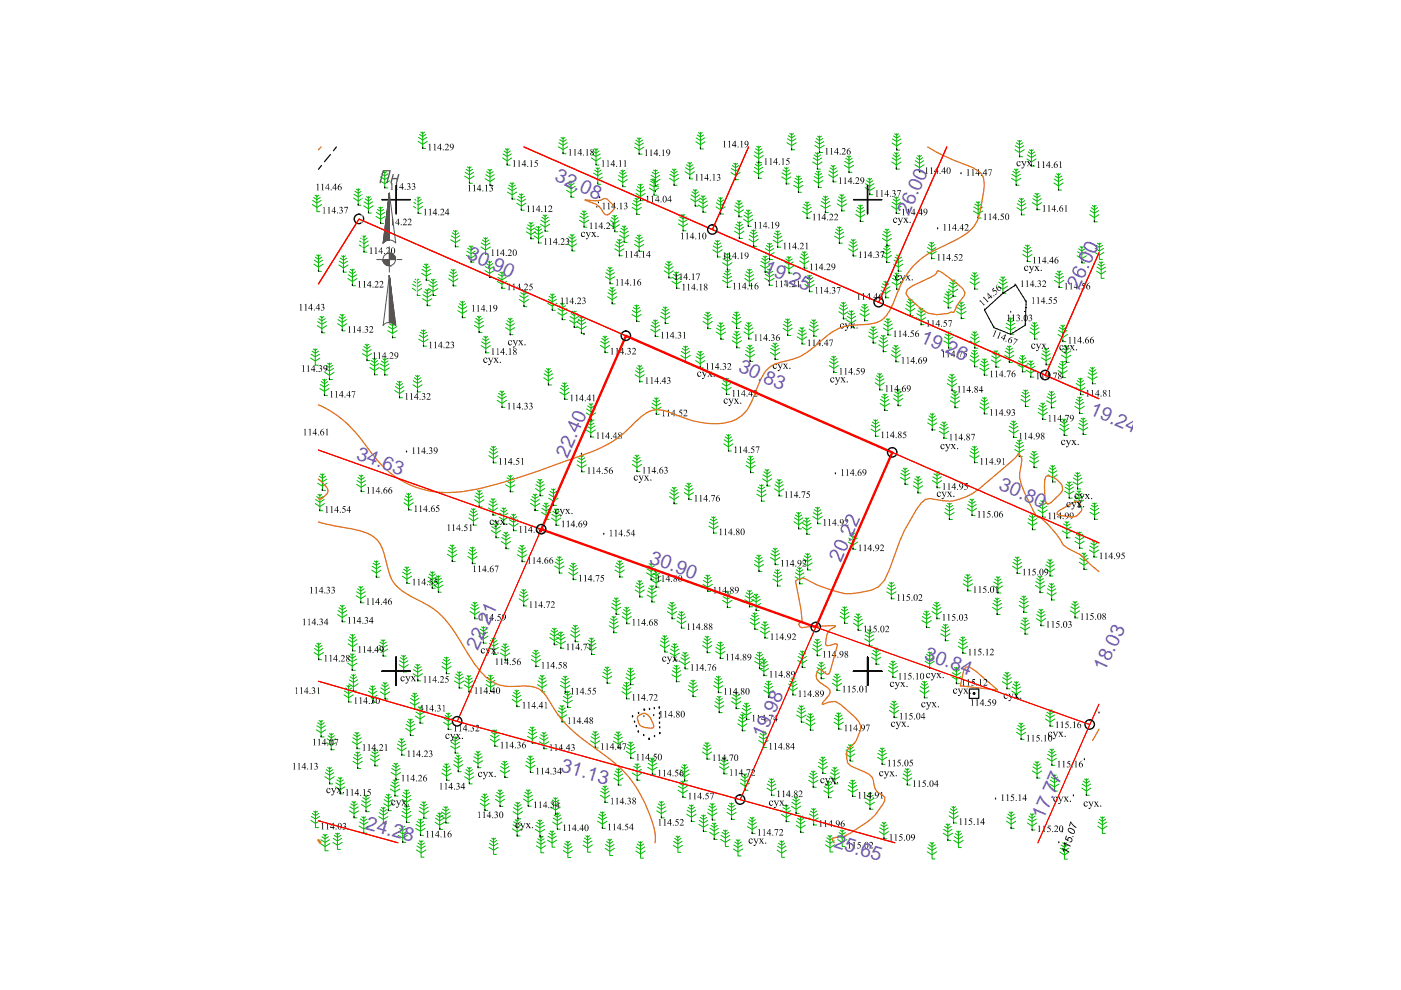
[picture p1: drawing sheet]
<svg xmlns="http://www.w3.org/2000/svg" width="297mm" height="210mm" viewBox="0 0 297 210" stroke-linecap="round" stroke-linejoin="round" font-family="sans-serif">
<defs><g id="words">
<g font-size="4.1" fill="#735cb8">
<text x="117.4" y="38.3" transform="rotate(24 117.4 38.3)">32.08</text>
<text x="192.7" y="45.9" transform="rotate(-66 192.7 45.9)">26.00</text>
<text x="98.8" y="54.8" transform="rotate(24 98.8 54.8)">30.90</text>
<text x="161.8" y="57.7" transform="rotate(24 161.8 57.7)">19.25</text>
<text x="194.9" y="72.4" transform="rotate(24 194.9 72.4)">19.26</text>
<text x="156.3" y="78.6" transform="rotate(24 156.3 78.6)">30.83</text>
<text x="230.9" y="87.8" transform="rotate(24 230.9 87.8)">19.24</text>
<text x="75.4" y="97.2" transform="rotate(20 75.4 97.2)">34.63</text>
<text x="120.3" y="97.3" transform="rotate(-66 120.3 97.3)">22.40</text>
<text x="211.5" y="103.7" transform="rotate(24 211.5 103.7)">30.80</text>
<text x="137.5" y="119.3" transform="rotate(20 137.5 119.3)">30.90</text>
<text x="101.3" y="137.9" transform="rotate(-66 101.3 137.9)">22.21</text>
<text x="195.8" y="139.7" transform="rotate(20 195.8 139.7)">30.84</text>
<text x="234.3" y="142.5" transform="rotate(-65 234.3 142.5)">18.03</text>
<text x="161.9" y="156.6" transform="rotate(-66 161.9 156.6)">19.98</text>
<text x="118.7" y="163.5" transform="rotate(16 118.7 163.5)">31.13</text>
<text x="221.3" y="173.9" transform="rotate(-66 221.3 173.9)">17.77</text>
<text x="77.4" y="175.7" transform="rotate(15 77.4 175.7)">24.28</text>
<text x="176.6" y="179.7" transform="rotate(17 176.6 179.7)">25.65</text>
</g>
</g></defs>
<g fill="none" stroke="#00b800" stroke-width=".21">
<path d="M80.6 38.4l1 .5 1-.5M80.6 37.5l1 .6 .9-.6M80.9 36.9l.7 .4 .7-.4M81.2 36.4l.4 .3 .4-.3M81.6 36.3v3.5h.6M88.6 30l1 .6 1-.6M88.7 29.1l.9 .6 .9-.6M88.9 28.5l.7 .5 .7-.5M89.2 28l.4 .3 .4-.3M89.6 28v3.5h.7M98.5 37.3l1 .7 1-.7M98.6 36.5l.9 .6 .9-.6"/>
<path d="M98.8 35.9l.7 .4 .7-.4M99.1 35.4l.4 .3 .4-.3M99.5 35.3v3.6h.7M102.9 37.9l1 .6 1-.6M103 37l.9 .6 .9-.6M103.2 36.4l.7 .4 .7-.4M103.5 35.9l.4 .3 .4-.3M103.9 35.9v3.5h.6M106.6 33.5l.9 .6 1-.6M106.6 32.6l.9 .6 .9-.6M106.8 32l.7 .5 .7-.5M107.1 31.5l.4 .3 .5-.3"/>
<path d="M107.5 31.5v3.5h.7M107.7 39.9l.9 .5 .9-.5M107.9 39.2l.7 .5 .7-.5M108.2 38.8l.4 .3 .4-.3M108.6 38.7v3.5h.6M118.4 31.1l1 .6 1-.6M118.5 30.3l.9 .5 .9-.5M118.7 29.6l.7 .5 .7-.5M119 29.2l.4 .2 .4-.2M119.4 29.1v3.5h.6M120.2 39.5l.9 .5 .9-.5M120.4 38.9l.7 .4 .7-.4"/>
<path d="M120.7 38.4l.4 .3 .4-.3M121.1 38.4v3.4h.6M125.4 33.5l1 .6 .9-.6M125.5 32.6l.9 .6 .9-.6M125.7 32l.7 .5 .6-.5M125.8 37.5l.9 .7 1-.7M125.9 36.7l.8 .6 .9-.6M126 31.5l.4 .3 .4-.3M126.1 36.1l.6 .4 .7-.4M126.4 31.5v3.5h.6M126.4 35.6l.3 .3 .4-.3M126.7 35.6v3.5h.7"/>
<path d="M131.1 38.1l.9 .6 1-.6M131.1 37.2l.9 .6 .9-.6M131.4 36.6l.6 .4 .7-.4M131.7 36.1l.3 .3 .5-.3M132 36.1v3.5h.7M134.5 31.2l1 .6 1-.6M134.6 30.4l.9 .5 .9-.5M134.8 29.7l.7 .5 .7-.5M135.1 29.3l.4 .2 .4-.2M135.1 39.6l.7 .4 .7-.4M135.4 39.1l.4 .3 .4-.3M135.5 29.2v3.5h.6"/>
<path d="M135.8 39v3.5h.6M137.7 39.9l1 .6 1-.6M137.8 39.1l.9 .5 .9-.5M138 38.4l.7 .5 .7-.5M138 38l1 .6 1-.6M138 37.2l1 .5 .9-.5M138.3 37.9l.4 .3 .4-.3M138.3 36.5l.7 .5 .7-.5M138.6 36.1l.4 .2 .4-.2M138.7 37.9v3.5h.6M139 36v3.5h.6M141.9 37.8l1 .6 1-.6"/>
<path d="M142 37l.9 .5 .9-.5M142.2 36.3l.7 .5 .7-.5M142.5 35.9l.4 .3 .4-.3M142.9 35.8v3.5h.7M145.2 36.4l1.1 .6 .9-.6M145.3 35.6l1 .5 .9-.5M145.5 34.9l.8 .5 .6-.5M145.8 34.5l.5 .3 .3-.3M146.3 34.4v3.5h.6M147.5 30.1l1 .6 1-.6M147.6 29.3l.9 .5 .9-.5M147.8 28.6l.7 .4 .7-.4"/>
<path d="M148.1 28.1l.4 .3 .4-.3M148.5 28.1v3.5h.6M155 36.6l1 .6 .9-.6M155.1 35.7l.9 .6 .8-.6M155.3 35.1l.7 .5 .6-.5M155.6 34.6l.4 .3 .4-.3M156 34.6v3.5h.6M159.9 36.3l.9 .6 1-.6M159.9 33l1 .6 .9-.6M159.9 35.5l.9 .5 .9-.5M160 32.2l.9 .5 .9-.5M160.1 34.8l.7 .5 .7-.5"/>
<path d="M160.2 31.5l.7 .5 .6-.5M160.4 34.4l.4 .3 .4-.3M160.4 31l.5 .3 .3-.3M160.8 34.3v3.5h.7M160.9 31v3.5h.6M165.7 37.5l1 .6 1-.6M165.8 36.7l.9 .5 .9-.5M166 36l.7 .4 .7-.4M166.3 35.6l.4 .2 .4-.2M166.7 35.5v3.5h.6M166.8 30.3l1.1 .6 .9-.6M167 29.4l.9 .6 .8-.6"/>
<path d="M167.1 28.8l.8 .4 .6-.4M167.4 28.3l.5 .3 .3-.3M167.9 28.3v3.5h.6M168.3 39.3l1 .6 1-.6M168.4 38.4l.9 .6 .9-.6M168.6 37.8l.7 .4 .7-.4M168.9 37.3l.4 .3 .4-.3M169.3 37.3v3.5h.6M172.3 34.3l1 .7 1-.7M172.4 33.5l.9 .5 .9-.5M172.6 38.3l.9 .6 1-.6M172.6 32.9l.7 .4 .7-.4"/>
<path d="M172.6 37.4l.9 .6 .9-.6M172.8 30.8l.9 .7 1.1-.7M172.8 30l.9 .6 1-.6M172.8 36.8l.7 .4 .7-.4M172.9 32.4l.4 .3 .4-.3M173.1 29.4l.6 .4 .8-.4M173.1 36.3l.4 .3 .4-.3M173.3 32.3v3.6h.6M173.4 28.9l.3 .3 .5-.3M173.5 36.3v3.5h.7M173.7 28.8v3.5h.7M175.7 37l1 .7 .9-.7"/>
<path d="M175.8 36.2l.9 .6 .8-.6M176 35.6l.7 .4 .6-.4M176.2 35.1l.5 .3 .3-.3M176.7 35.1v3.5h.6M179 35.1l1 .5 1-.5M179.1 34.2l.9 .6 .9-.6M179.3 33.6l.7 .4 .7-.4M179.6 33.1l.4 .3 .4-.3M180 33v3.5h.6M183.4 39.8l1 .6 1-.6M183.5 38.9l.9 .6 .9-.6M183.7 38.3l.7 .4 .7-.4"/>
<path d="M184 37.8l.4 .3 .4-.3M184.4 37.8v3.5h.6M189.1 34.3l.9 .7 1.1-.7M189.1 30.3l1 .6 1-.6M189.1 33.5l.9 .5 1-.5M189.2 29.5l.9 .5 .9-.5M189.4 32.9l.6 .4 .8-.4M189.4 28.8l.7 .5 .7-.5M189.7 32.4l.3 .3 .5-.3M189.7 28.4l.4 .3 .4-.3M190 32.3v3.6h.7M190.1 28.3v3.5h.7"/>
<path d="M194 34.9l.9 .7 1-.7M194.1 34.1l.8 .6 .9-.6M194.3 33.4l.6 .5 .7-.5M194.6 33l.3 .3 .5-.3M194.9 32.9v3.5h.7M214.5 37.8l.9 .6 1.1-.6M214.5 37l.9 .5 .9-.5M214.8 36.3l.6 .5 .8-.5M215.1 35.9l.3 .3 .5-.3M215.2 31.8l1 .5 1-.5M215.3 30.9l.9 .6 .8-.6M215.4 35.8v3.5h.7"/>
<path d="M215.5 30.3l.7 .4 .7-.4M215.8 29.8l.4 .3 .4-.3M216.2 29.8v3.4h.6M217.7 33.7l1 .6 1-.6M217.8 32.9l.9 .5 .9-.5M218 32.2l.7 .5 .7-.5M218.3 31.8l.4 .2 .4-.2M218.7 31.7v3.5h.6M223.4 38.8l1 .6 1-.6M223.5 38l.9 .5 .9-.5M223.7 37.3l.7 .5 .7-.5M224 36.8l.4 .3 .4-.3"/>
<path d="M224.4 36.8v3.5h.6M66.2 43.3l1 .7 1-.7M66.3 42.5l.9 .6 .9-.6M66.5 41.9l.7 .4 .7-.4M66.5 56l1 .6 1-.6M66.6 55.2l.9 .5 1-.5M66.8 41.4l.4 .3 .4-.3M66.8 54.5l.7 .5 .7-.5M67.1 54.1l.4 .3 .4-.3M67.2 41.4v3.5h.6M67.5 54v3.5h.7M71.8 56.2l1 .6 1-.6"/>
<path d="M71.9 55.4l.9 .5 .9-.5M72.1 54.7l.7 .5 .7-.5M72.4 54.2l.4 .3 .4-.3M72.8 54.2v3.5h.6M73.7 59.1l1 .6 1-.6M73.8 58.3l.9 .5 .9-.5M74 57.6l.7 .4 .7-.4M74.3 57.1l.4 .3 .4-.3M74.7 57.1v3.5h.7M75 42l.9 .6 1-.6M75.1 41.2l.8 .5 .9-.5M75.3 40.6l.6 .4 .7-.4"/>
<path d="M75.5 40.1l.4 .2 .4-.2M75.9 40v3.5h.7M76.2 51.9l1 .7 .9-.7M76.2 51.1l1 .6 .9-.6M76.5 50.5l.7 .4 .7-.4M76.8 50l.4 .3 .4-.3M77.1 43.6l1 .7 1-.7M77.2 50v3.5h.6M77.2 42.8l.9 .5 .9-.5M77.4 42.2l.7 .4 .7-.4M77.7 41.7l.4 .3 .4-.3M78.1 41.7v3.5h.6"/>
<path d="M79.7 45.9l1 .6 1-.6M79.8 45l.9 .6 .9-.6M80 44.4l.7 .4 .7-.4M80.3 43.9l.4 .3 .4-.3M80.7 43.9v3.5h.6M87.7 43.8l.9 .6 1-.6M87.7 59.6l.7 .5 .7-.5M87.8 42.9l.8 .6 .9-.6M88 42.3l.6 .4 .7-.4M88 59.2l.4 .3 .4-.3M88.3 41.8l.3 .3 .5-.3M88.4 59.1v3.6h.7"/>
<path d="M88.6 41.7v3.6h.7M89.4 58l1 .5 1-.5M89.5 57.1l.9 .6 .9-.6M89.7 56.5l.7 .4 .7-.4M90 56l.4 .3 .4-.3M90.4 55.9v3.5h.6M91.1 59.7l.7 .4 .7-.4M91.4 59.2l.4 .3 .4-.3M91.8 59.2v3.5h.7M95.1 59.1l1 .6 1-.6M95.2 58.3l.9 .5 .9-.5M95.4 57.7l.7 .4 .7-.4"/>
<path d="M95.5 50.8l1.1 .6 .9-.6M95.7 50l.9 .5 .9-.5M95.7 57.2l.4 .2 .4-.2M95.9 49.4l.7 .4 .6-.4M96.1 57.1v3.5h.6M96.1 48.9l.5 .3 .3-.3M96.6 48.9v3.4h.6M98.8 54.1l1.1 .6 .9-.6M99 53.3l.9 .5 .9-.5M99.1 52.6l.8 .5 .6-.5M99.4 52.2l.5 .3 .3-.3M99.9 52.1v3.5h.6"/>
<path d="M102 52.4l1 .6 1-.6M102.1 51.5l.9 .6 .9-.6M102.3 50.9l.7 .5 .7-.5M102.6 50.4l.4 .3 .4-.3M102.8 57.4l1 .6 1-.6M102.9 56.5l.9 .6 .9-.6M103 50.4v3.5h.6M103.1 55.9l.7 .4 .7-.4M103.4 55.4l.4 .3 .4-.3M103.8 55.4v3.4h.6M105.4 59.6l1 .6 1-.6M105.5 58.8l.9 .6 .9-.6"/>
<path d="M105.7 58.2l.7 .4 .7-.4M106 57.7l.4 .3 .4-.3M106.4 57.7v3.4h.7M107.6 40.7l1 .6 1-.6M109.6 43.1l.9 .6 1-.6M109.6 42.2l.9 .6 .9-.6M109.9 41.6l.6 .4 .7-.4M110.1 41.1l.4 .3 .4-.3M110.5 41.1v3.5h.7M111.6 49.1l1 .6 .9-.6M111.7 48.3l.9 .6 .9-.6M111.9 47.7l.7 .4 .6-.4"/>
<path d="M112.2 47.2l.4 .3 .4-.3M112.6 47.2v3.4h.6M113.2 50l1 .6 .9-.6M113.3 49.2l.9 .5 .9-.5M113.5 48.6l.7 .4 .7-.4M113.7 48l.5 .3 .4-.3M114.2 48v3.5h.6M114.6 47.5l1 .6 .9-.6M114.7 46.7l.9 .5 .9-.5M114.9 46.1l.7 .4 .6-.4M115.1 45.6l.5 .3 .4-.3M115.6 45.6v3.4h.6"/>
<path d="M120.1 40.3l1 .6 .9-.6M120.3 51.7l1 .6 1-.6M120.4 50.8l.9 .6 .9-.6M120.6 50.2l.7 .5 .7-.5M120.9 49.7l.4 .3 .4-.3M121.3 49.7v3.5h.6M122.9 46.7l.9 .6 1-.6M122.9 45.8l.9 .6 .9-.6M123.1 45.2l.7 .4 .7-.4M123.4 44.7l.4 .3 .4-.3M123.8 44.7v3.5h.7M128.4 58.7l.9 .6 1-.6"/>
<path d="M128.4 57.8l.9 .6 1-.6M128.7 57.2l.6 .4 .7-.4M128.9 56.7l.4 .3 .5-.3M129.3 47.6l1 .7 1-.7M129.3 56.6v3.6h.7M129.4 46.8l.9 .6 .9-.6M129.6 46.1l.7 .5 .7-.5M129.9 45.7l.4 .3 .4-.3M130.3 52.7l1 .6 1-.6M130.3 45.6v3.5h.7M130.4 51.9l.9 .6 .9-.6M130.6 51.3l.7 .4 .7-.4"/>
<path d="M130.9 50.8l.4 .3 .4-.3M131.3 50.8v3.4h.7M131.4 49.9l.9 .6 1-.6M131.4 49l.9 .6 .9-.6M131.7 48.4l.6 .5 .7-.5M131.9 47.9l.4 .3 .4-.3M132.3 47.9v3.5h.7M134 44l1 .6 1-.6M134.1 43.1l.9 .6 .9-.6M134.3 42.5l.7 .4 .7-.4M134.5 51.8l1 .6 1-.6M134.6 42l.4 .3 .4-.3"/>
<path d="M134.6 51l.9 .5 .9-.5M134.8 41l1 .7 1-.7M134.8 50.3l.7 .5 .7-.5M134.9 40.2l.9 .6 .9-.6M135 42v3.5h.6M135.1 49.9l.4 .2 .4-.2M135.5 49.8v3.5h.6M140.8 57.4l1 .6 1-.6M140.9 56.6l.9 .6 .9-.6M141.1 55.9l.7 .5 .7-.5M141.4 55.5l.4 .3 .4-.3M141.8 55.4v3.5h.7"/>
<path d="M142.5 59.6l.9 .6 1-.6M142.5 58.8l.9 .6 1-.6M142.7 58.2l.7 .4 .7-.4M143 57.7l.4 .3 .4-.3M143.4 57.7v3.4h.7M143.8 47.5l1 .5 1-.5M143.9 46.6l.9 .6 .9-.6M144.1 46l.7 .4 .7-.4M144.4 45.5l.4 .3 .4-.3M144.8 45.4v3.5h.7M146.4 42.2l1 .6 1-.6M146.5 41.3l.9 .6 .9-.6"/>
<path d="M146.7 40.7l.7 .4 .7-.4M147 40.2l.4 .3 .4-.3M147.4 40.2v3.5h.6M148.1 43.5l1 .6 .9-.6M148.2 42.6l.9 .6 .8-.6M148.4 42l.7 .5 .6-.5M148.7 41.5l.4 .3 .4-.3M149.1 41.5v3.5h.6M151.1 53l1 .6 1-.6M151.2 52.2l.9 .5 .9-.5M151.4 51.5l.7 .4 .7-.4M151.7 51l.4 .3 .4-.3"/>
<path d="M151.8 43.9l1 .6 1-.6M151.9 43l.9 .6 .9-.6M152.1 51v3.5h.6M152.1 42.4l.7 .4 .7-.4M152.4 41.9l.4 .3 .4-.3M152.8 41.9v3.5h.6M153.2 59.4l1 .6 1-.6M153.2 55.7l1 .6 1-.6M153.3 58.6l.9 .5 .9-.5M153.3 54.9l.9 .5 .9-.5M153.5 58l.7 .4 .7-.4M153.5 54.2l.7 .5 .7-.5"/>
<path d="M153.8 57.5l.4 .2 .4-.2M153.8 53.8l.4 .3 .4-.3M154.2 57.4v3.5h.7M154.2 53.7v3.5h.7M155.7 44.5l1 .6 .9-.6M155.7 49l1.1 .7 .9-.7M155.8 43.6l.9 .6 .9-.6M155.8 48.2l1 .6 .8-.6M156 43l.7 .4 .7-.4M156 47.6l.8 .4 .6-.4M156.3 42.5l.4 .3 .4-.3M156.3 47.1l.5 .3 .3-.3"/>
<path d="M156.7 42.5v3.5h.6M156.8 47v3.5h.6M157.6 46.5l1 .6 1-.6M157.7 45.6l.9 .6 1-.6M157.9 59.1l1 .6 1-.6M157.9 45l.7 .5 .7-.5M158 58.3l.9 .5 .9-.5M158.2 57.6l.7 .4 .7-.4M158.2 44.5l.4 .3 .4-.3M158.5 57.1l.4 .3 .4-.3M158.6 44.5v3.5h.7M158.8 50.7l1 .7 1-.7"/>
<path d="M158.9 57.1v3.5h.6M158.9 49.9l.9 .5 .9-.5M159.1 49.2l.7 .5 .7-.5M159.4 48.8l.4 .3 .4-.3M159.8 48.7v3.5h.6M161.2 56.3l1 .6 1-.6M161.3 55.4l.9 .6 .9-.6M161.5 54.8l.7 .4 .7-.4M161.8 54.3l.4 .3 .4-.3M162.1 59l1.1 .6 .9-.6M162.2 53.6l1 .5 .9-.5M162.2 54.3v3.4h.7"/>
<path d="M162.3 58.2l.9 .5 .8-.5M162.3 52.7l.9 .6 .8-.6M162.4 57.5l.8 .5 .6-.5M162.5 52.1l.7 .4 .6-.4M162.7 57.1l.5 .2 .3-.2M162.8 51.6l.4 .3 .4-.3M163.2 57v3.5h.6M163.2 51.6v3.4h.6M163.9 50.9l1 .6 1-.6M164 50.1l.9 .5 .9-.5M164.2 49.4l.7 .5 .7-.5M164.5 49l.4 .2 .4-.2"/>
<path d="M164.9 48.9v3.5h.6M166.3 56.4l1 .6 1-.6M166.4 55.5l.9 .6 .9-.6M166.6 54.9l.7 .5 .7-.5M166.9 54.4l.4 .3 .4-.3M167.3 54.4v3.5h.6M169.5 55.3l1 .7 1-.7M169.6 54.5l.9 .5 .9-.5M169.8 53.8l.7 .5 .7-.5M170.1 53.4l.4 .3 .4-.3M170.1 44.8l1 .6 1-.6M170.2 43.9l.9 .6 .9-.6"/>
<path d="M170.4 43.3l.7 .4 .7-.4M170.5 53.3v3.6h.7M170.7 59.5l.9 .6 1-.6M170.7 42.8l.4 .3 .4-.3M170.9 58.8l.7 .5 .7-.5M171.1 42.8v3.5h.6M171.2 58.4l.4 .3 .4-.3M171.6 58.3v3.5h.7M174 43.6l1 .6 1-.6M174.1 42.7l.9 .6 .9-.6M174.3 42.1l.7 .4 .7-.4M174.6 41.6l.4 .3 .4-.3"/>
<path d="M175 41.6v3.4h.6M177 50.1l1 .6 .9-.6M177.1 49.2l.9 .6 .9-.6M177.2 48.6l.8 .5 .6-.5M177.5 43.2l1 .6 1-.6M177.5 48.1l.5 .3 .4-.3M177.6 42.4l.9 .5 .9-.5M177.8 41.7l.7 .5 .7-.5M178 48.1v3.5h.6M178.1 41.3l.4 .3 .4-.3M178.5 41.2v3.5h.6M179.9 52.7l1 .7 1-.7"/>
<path d="M180 51.9l.9 .6 .9-.6M180.2 51.3l.7 .4 .7-.4M180.5 50.8l.4 .3 .4-.3M180.9 50.8v3.5h.6M181.4 45.5l1 .6 1-.6M181.5 44.6l.9 .6 .9-.6M181.7 44l.7 .4 .7-.4M182 43.5l.4 .3 .4-.3M182.4 43.5v3.4h.6M187 54.1l1 .7 1-.7M187.1 50.5l.9 .6 1-.6M187.1 53.3l.9 .6 .9-.6"/>
<path d="M187.2 49.7l.8 .5 .9-.5M187.3 52.7l.7 .4 .7-.4M187.4 49.1l.6 .4 .7-.4M187.4 59.6l.4 .3 .4-.3M187.6 52.2l.4 .3 .4-.3M187.7 48.6l.3 .3 .5-.3M187.8 59.6v3.5h.6M188 52.2v3.5h.6M188 48.6v3.4h.7M189.1 43.7l.9 .7 1.1-.7M189.1 59.9l1 .6 1-.6M189.1 42.9l.9 .5 1-.5"/>
<path d="M189.2 59l.9 .6 .9-.6M189.4 42.2l.6 .5 .8-.5M189.4 58.4l.7 .4 .7-.4M189.5 56l1 .6 .9-.6M189.6 55.2l.9 .5 .8-.5M189.7 41.8l.3 .3 .5-.3M189.7 57.9l.4 .3 .4-.3M189.8 54.5l.7 .4 .6-.4M190 54.1l.5 .2 .3-.2M190 41.7v3.6h.7M190.1 57.9v3.4h.7M190.5 54v3.5h.6"/>
<path d="M196.6 53.3l.9 .6 1-.6M196.6 52.5l.9 .5 .9-.5M196.9 51.9l.6 .4 .7-.4M197.1 51.4l.4 .3 .5-.3M197.5 51.4v3.4h.7M201.4 59.9l.7 .4 .7-.4M201.7 59.4l.4 .2 .4-.2M202.1 59.3v3.5h.6M205.7 59.8l1 .6 .9-.6M205.7 58.9l1 .6 .9-.6M206 58.3l.7 .5 .6-.5M206.2 57.8l.5 .3 .4-.3"/>
<path d="M206.4 44.7l1 .6 1-.6M206.5 43.9l.9 .6 .9-.6M206.7 57.8v3.5h.6M206.7 43.3l.7 .4 .7-.4M207 42.8l.4 .3 .4-.3M207.4 42.8v3.4h.6M211.8 59.8l.8 .6 .9-.6M212 59.2l.6 .4 .7-.4M212.2 58.7l.4 .3 .4-.3M212.6 58.7v3.5h.7M215.6 44l1 .7 1-.7M215.7 43.2l.9 .5 .9-.5"/>
<path d="M215.9 42.5l.7 .5 .7-.5M216.2 42.1l.4 .3 .4-.3M216.6 42v3.6h.6M216.8 53.9l1 .7 1-.7M216.9 53.1l.9 .5 .9-.5M217.1 52.5l.7 .4 .7-.4M217.4 52l.4 .3 .4-.3M217.8 51.9v3.6h.7M218.9 43l1 .6 1-.6M219 42.1l.9 .6 .9-.6M219.2 41.5l.7 .4 .7-.4M219.5 41l.4 .3 .4-.3"/>
<path d="M219.9 41v3.5h.6M223.6 59.4l1 .7 1-.7M223.7 58.6l.9 .5 .9-.5M223.9 58l.7 .4 .7-.4M224.2 57.5l.4 .3 .4-.3M224.6 57.4v3.6h.6M228.4 54.2l1 .7 .9-.7M228.5 53.4l.9 .5 .9-.5M228.7 52.7l.7 .5 .6-.5M229 52.3l.4 .3 .4-.3M229.4 52.2v3.6h.6M231.1 45.5l.9 .6 1-.6"/>
<path d="M231.1 44.7l.9 .5 .9-.5M231.4 44l.6 .5 .7-.5M231.6 43.6l.4 .3 .4-.3M232 43.5v3.5h.7M232.1 53.5l1 .6 1-.6M232.2 52.7l.9 .5 .9-.5M232.4 52l.7 .5 .7-.5M232.5 57.5l1 .6 .9-.6M232.6 56.6l.9 .6 .9-.6M232.7 51.6l.4 .2 .4-.2M232.8 56l.7 .5 .6-.5M233 55.5l.5 .3 .3-.3"/>
<path d="M233.1 51.5v3.5h.6M233.5 55.5v3.5h.6M65.9 75.9l.9 .6 1-.6M66 75.1l.8 .5 .9-.5M66.2 74.5l.6 .4 .7-.4M66.4 74l.4 .3 .4-.3M66.8 74v3.4h.7M67.3 69l.9 .7 1.1-.7M67.4 68.2l.8 .5 1-.5M67.6 67.6l.6 .4 .8-.4M67.9 67.1l.3 .3 .5-.3M68.2 67.1v3.5h.7"/>
<path d="M68.9 79l1 .6 .9-.6M69 78.1l.9 .6 .8-.6M69.2 77.5l.7 .4 .6-.4M69.5 77l.4 .3 .4-.3M69.9 77v3.5h.6M71.6 68.6l1 .7 .9-.7M71.7 67.8l.9 .6 .8-.6M71.9 67.2l.7 .4 .6-.4M72.1 66.7l.5 .3 .3-.3M72.6 66.6v3.5h.6M76.8 75l1 .6 1-.6M76.9 74.1l.9 .6 .9-.6"/>
<path d="M77.1 73.5l.7 .4 .7-.4M77.4 73l.4 .3 .4-.3M77.8 72.9v3.6h.6M78.4 77.9l1 .7 1-.7M78.5 77.1l.9 .5 .9-.5M78.7 76.5l.7 .4 .7-.4M79 76l.4 .3 .4-.3M79.4 75.9v3.6h.7M80.6 78l1 .6 1-.6M80.6 77.2l1 .5 .9-.5M80.9 76.5l.7 .5 .7-.5M81.2 76.1l.4 .3 .4-.3"/>
<path d="M81.6 76v3.5h.6M82.2 70.1l1 .6 1-.6M82.3 69.3l.9 .5 .9-.5M82.5 68.6l.7 .4 .7-.4M82.8 68.2l.4 .3 .4-.3M83.2 68.1v3.5h.7M87.4 61.1l1 .7 1-.7M87.5 60.3l.9 .5 .9-.5M88.1 79.6l.4 .3 .4-.3M88.5 79.6v3.5h.7M88.8 71.9l1 .6 1-.6M88.9 71.1l.9 .5 .9-.5"/>
<path d="M89.1 70.4l.7 .5 .7-.5M89.4 70l.4 .3 .4-.3M89.6 63.3l1 .6 1-.6M89.7 62.5l.9 .5 .9-.5M89.8 69.9v3.5h.6M89.9 61.8l.7 .5 .7-.5M90.2 61.4l.4 .2 .4-.2M90.6 61.3v3.5h.6M90.8 61.2l1 .6 1-.6M90.9 60.3l.9 .6 .9-.6M97.1 65.9l.9 .6 1-.6M97.2 65l.8 .6 .9-.6"/>
<path d="M97.4 64.4l.6 .4 .7-.4M97.7 63.9l.3 .3 .5-.3M98 63.9v3.5h.7M100.6 69l1 .6 1-.6M100.7 68.2l.9 .5 .8-.5M100.9 67.5l.7 .5 .7-.5M101.2 67.1l.4 .3 .4-.3M101.6 67v3.5h.6M102 73.3l1 .6 1-.6M102.1 72.5l.9 .5 .9-.5M102.3 71.8l.7 .5 .7-.5M102.6 71.3l.4 .3 .4-.3"/>
<path d="M103 71.3v3.5h.6M107.2 69.5l1 .6 .9-.6M107.3 68.6l.9 .6 .9-.6M107.5 68l.7 .4 .6-.4M107.8 67.5l.4 .3 .4-.3M108.2 67.5v3.5h.6M110.1 63.5l1 .6 1-.6M110.2 62.7l.9 .5 .9-.5M110.4 62.1l.7 .4 .7-.4M110.7 61.6l.4 .2 .4-.2M111.1 61.5v3.5h.6M115.4 79.2l.8 .6 1-.6"/>
<path d="M115.6 78.6l.6 .5 .8-.5M115.9 78.1l.3 .3 .5-.3M116.1 64.3l1 .6 1-.6M116.2 63.5l.9 .5 .9-.5M116.2 78.1v3.5h.7M116.4 62.8l.7 .4 .7-.4M116.7 62.4l.4 .3 .4-.3M117.1 62.3v3.5h.6M118.2 66.3l1 .6 1-.6M118.3 65.4l.9 .6 .9-.6M118.5 64.8l.7 .4 .7-.4M118.8 64.3l.4 .3 .4-.3"/>
<path d="M119.2 64.3v3.5h.6M120.8 67.9l1 .6 1-.6M120.9 67.1l.9 .5 .9-.5M121.1 66.5l.7 .4 .7-.4M121.4 66l.4 .3 .4-.3M121.8 66v3.4h.6M122.3 69.2l1 .6 1-.6M122.4 68.3l.9 .6 .9-.6M122.6 67.7l.7 .5 .7-.5M122.9 67.2l.4 .3 .4-.3M123.3 67.2v3.5h.6M127.3 73.2l1 .7 .9-.7"/>
<path d="M127.4 72.4l.9 .5 .9-.5M127.6 71.8l.7 .4 .6-.4M127.8 71.3l.5 .3 .4-.3M128.3 71.2v3.6h.6M128.8 62.9l1 .6 1-.6M128.9 62.1l.9 .5 .9-.5M129.1 61.4l.7 .5 .7-.5M129.4 61l.4 .3 .4-.3M129.8 60.9v3.5h.6M134 66.7l1 .6 .9-.6M134.1 65.8l.9 .6 .8-.6M134.3 65.2l.7 .4 .6-.4"/>
<path d="M134.6 64.7l.4 .3 .4-.3M134.7 79.5l.9 .6 1-.6M134.7 78.6l.9 .6 .9-.6M135 78l.6 .4 .7-.4M135 64.6v3.6h.6M135.3 77.5l.3 .3 .5-.3M135.6 77.5v3.4h.7M138 69.8l.9 .6 1-.6M138 69l.9 .5 .9-.5M138.3 68.3l.6 .5 .7-.5M138.6 67.9l.3 .3 .5-.3M138.9 67.8v3.5h.7"/>
<path d="M140 67.1l1.1 .6 .9-.6M140.2 66.2l.9 .6 .8-.6M140.4 65.6l.7 .4 .6-.4M140.6 65.1l.5 .3 .3-.3M141.1 65.1v3.5h.6M144.4 75.4l.9 .6 1-.6M144.4 74.5l.9 .6 .9-.6M144.7 73.9l.6 .4 .8-.4M144.9 73.4l.4 .3 .5-.3M145.3 73.4v3.5h.7M147.5 76.5l1 .6 .9-.6M147.6 75.6l.9 .6 .9-.6"/>
<path d="M147.8 75l.7 .4 .6-.4M148 74.5l.5 .3 .3-.3M148.5 74.5v3.5h.6M149.1 68.2l1 .6 .9-.6M149.2 67.3l.9 .6 .9-.6M149.4 66.7l.7 .4 .6-.4M149.6 66.2l.5 .3 .4-.3M150.1 66.2v3.5h.6M151.8 70.4l1 .6 1-.6M151.9 69.6l.9 .5 1-.5M152.1 69l.7 .4 .7-.4M152.4 68.5l.4 .2 .4-.2"/>
<path d="M152.8 68.4v3.5h.7M155.2 68.1l1 .6 .9-.6M155.2 72.2l1 .7 1-.7M155.3 67.3l.9 .5 .9-.5M155.3 71.4l.9 .6 .9-.6M155.5 66.6l.7 .5 .6-.5M155.5 70.8l.7 .4 .7-.4M155.7 66.2l.5 .3 .3-.3M155.8 70.3l.4 .3 .4-.3M156.2 66.1v3.5h.6M156.2 70.2v3.5h.6M157.7 70.4l1.1 .6 .9-.6"/>
<path d="M157.9 69.5l.9 .6 .8-.6M158 75.1l1 .6 1-.6M158.1 68.9l.7 .4 .6-.4M158.1 74.3l.9 .5 .9-.5M158.3 73.7l.7 .4 .7-.4M158.3 68.4l.5 .3 .3-.3M158.6 73.2l.4 .3 .4-.3M158.8 68.4v3.5h.6M159 73.2v3.4h.6M163.3 74.7l1 .7 1-.7M163.4 73.9l.9 .5 .9-.5M163.6 73.2l.7 .5 .7-.5"/>
<path d="M163.9 72.8l.4 .3 .4-.3M164.3 72.7v3.5h.7M166 69.6l1 .6 1-.6M166.1 68.8l.9 .5 .9-.5M166.3 68.2l.7 .4 .7-.4M166.6 67.6l.4 .3 .4-.3M167 67.6v3.5h.6M169 71.4l1.1 .7 .9-.7M169.2 70.6l.9 .6 .8-.6M169.3 70l.8 .4 .6-.4M169.6 69.5l.5 .3 .3-.3M170.1 69.4v3.5h.6"/>
<path d="M170.6 60.3l1 .7 1-.7M171.5 69.8l1.1 .6 .9-.6M171.7 68.9l.9 .6 .8-.6M171.8 68.3l.8 .4 .6-.4M172.1 67.8l.5 .3 .3-.3M172.6 67.8v3.5h.6M175.8 77.5l1 .6 1-.6M175.9 76.7l.9 .5 .9-.5M176.1 76l.7 .5 .7-.5M176.4 75.6l.4 .2 .4-.2M176.8 75.5v3.5h.6M177.8 66.1l1 .6 1-.6"/>
<path d="M177.9 65.2l.9 .6 .9-.6M178.1 64.6l.7 .5 .7-.5M178.4 64.1l.4 .3 .4-.3M178.8 64.1v3.5h.7M179.5 67.9l1 .6 1-.6M179.6 67.1l.9 .5 .9-.5M179.8 66.4l.7 .4 .7-.4M180.1 65.9l.4 .3 .4-.3M180.5 65.9v3.5h.6M182.3 66.5l1 .6 1-.6M182.5 65.7l.8 .5 .9-.5M182.7 65l.6 .4 .7-.4"/>
<path d="M182.9 64.6l.4 .2 .4-.2M183.3 64.5v3.5h.7M184.2 71.2l.9 .6 1-.6M184.2 70.4l.9 .6 .9-.6M184.4 69.8l.7 .4 .7-.4M184.7 69.3l.4 .3 .4-.3M185.1 69.3v3.4h.7M185.8 79.7l.7 .4 .7-.4M186.1 79.2l.4 .3 .4-.3M186.3 73.1l1 .6 1-.6M186.4 72.2l.9 .6 .9-.6M186.5 79.2v3.5h.7"/>
<path d="M186.6 71.6l.7 .4 .7-.4M186.8 61.6l1 .6 1-.6M186.9 71.1l.4 .3 .4-.3M186.9 60.8l.9 .5 .9-.5M187.1 60.2l.7 .4 .7-.4M187.3 71.1v3.4h.6M187.3 69.6l1 .5 1-.5M187.4 68.7l.9 .6 .9-.6M187.6 68.1l.7 .4 .7-.4M187.9 67.6l.4 .3 .4-.3M188.3 67.5v3.5h.6M189 75.2l.9 .6 1-.6"/>
<path d="M189.1 74.3l.8 .6 .9-.6M189.3 73.7l.6 .5 .7-.5M189.6 73.2l.3 .3 .5-.3M189.9 73.2v3.5h.7M192 65.4l1 .6 1-.6M192.1 64.6l.9 .6 .9-.6M192.3 63.9l.7 .5 .7-.5M192.6 63.5l.4 .3 .4-.3M193 63.4v3.5h.6M194.3 67.4l1 .5 1-.5M194.4 66.5l.9 .6 .9-.6M194.6 65.9l.7 .4 .7-.4"/>
<path d="M194.9 65.4l.4 .3 .4-.3M195.3 65.3v3.5h.6M200.1 63.8l.9 .6 1.1-.6M200.1 72.3l1 .6 1-.6M200.2 62.9l.8 .6 .9-.6M200.2 71.5l.9 .5 .9-.5M200.4 62.3l.6 .4 .7-.4M200.4 70.8l.7 .4 .7-.4M200.7 61.8l.3 .3 .5-.3M200.7 70.4l.4 .3 .4-.3M201 61.8v3.5h.7M201.1 61.3l1 .6 1-.6"/>
<path d="M201.1 79.9l.7 .4 .7-.4M201.1 70.3v3.5h.7M201.2 60.5l.9 .5 .8-.5M201.4 79.4l.4 .3 .4-.3M201.8 79.3v3.5h.7M202.8 66l1 .6 1-.6M202.9 65.2l.9 .5 .9-.5M203.1 64.6l.7 .4 .7-.4M203.4 64.1l.4 .3 .4-.3M203.8 64.1v3.4h.6M205.7 76.2l.9 .7 1-.7M205.7 72.3l1 .6 .9-.6"/>
<path d="M205.7 75.4l.9 .6 .9-.6M205.8 71.5l.9 .6 .9-.6M206 74.8l.6 .4 .7-.4M206 70.8l.7 .5 .6-.5M206.2 70.4l.5 .3 .4-.3M206.2 74.3l.4 .3 .5-.3M206.6 74.3v3.5h.7M206.7 70.3v3.5h.6M207.7 78.1l1 .6 1-.6M207.8 77.2l.9 .6 .9-.6M208 76.6l.7 .4 .7-.4M208.3 76.1l.4 .3 .4-.3"/>
<path d="M208.7 76.1v3.4h.6M210.2 76.3l1 .7 .9-.7M210.3 75.5l.9 .5 .8-.5M210.5 74.8l.7 .5 .6-.5M210.7 74.4l.5 .3 .3-.3M211.2 74.3v3.6h.6M211.6 60.7l1 .6 1-.6M213 75.3l1 .6 1-.6M213.1 74.5l.9 .5 .9-.5M213.3 69.4l.9 .6 1.1-.6M213.3 73.8l.7 .5 .7-.5M213.4 68.5l.8 .6 1-.6"/>
<path d="M213.6 73.4l.4 .3 .4-.3M213.6 67.9l.6 .4 .8-.4M213.9 67.4l.3 .3 .5-.3M214 73.3v3.5h.6M214.2 67.4v3.5h.7M215.8 77.3l1 .6 1-.6M215.9 76.5l.9 .5 .9-.5M216.1 75.9l.7 .4 .7-.4M216.4 75.4l.4 .3 .4-.3M216.8 75.4v3.4h.7M217.6 78.5l1 .6 .9-.6M217.6 77.6l1 .6 .9-.6"/>
<path d="M217.8 77l.8 .4 .6-.4M218.1 76.5l.5 .3 .3-.3M218.4 70.4l.9 .6 1-.6M218.4 69.5l.9 .6 1-.6M218.6 76.5v3.5h.6M218.7 68.9l.6 .4 .7-.4M218.9 68.4l.4 .3 .5-.3M219.3 68.4v3.5h.7M220.8 75.9l1 .6 1-.6M220.9 75l.9 .6 .9-.6M221.1 74.4l.7 .4 .7-.4M221.4 73.9l.4 .3 .4-.3"/>
<path d="M221.8 73.9v3.4h.6M224.3 70.9l1 .6 1-.6M224.3 78.6l1 .6 1-.6M224.4 77.7l.9 .6 .9-.6M224.5 70.1l.8 .5 .9-.5M224.6 69.4l.7 .5 .7-.5M224.6 77.1l.7 .4 .7-.4M224.9 69l.4 .3 .4-.3M224.9 76.6l.4 .3 .4-.3M225 75.3l1.1 .6 .9-.6M225.2 74.5l.9 .5 .8-.5M225.3 76.6v3.5h.6"/>
<path d="M225.3 68.9v3.5h.7M225.3 73.8l.8 .5 .6-.5M225.6 73.4l.5 .3 .3-.3M226.1 73.3v3.5h.6M230.6 79.9l1 .6 1-.6M230.7 79l.9 .6 .9-.6M230.9 78.4l.7 .5 .7-.5M231.2 77.9l.4 .3 .4-.3M231.6 77.9v3.5h.7M67.8 82.4l1 .6 1-.6M67.9 81.5l.9 .6 .9-.6M68.1 80.9l.7 .5 .7-.5"/>
<path d="M68.4 80.4l.4 .3 .4-.3M68.8 80.4v3.5h.6M83.7 82.8l1 .6 1-.6M83.8 82l.9 .6 .9-.6M84 81.3l.7 .5 .7-.5M84.3 80.9l.4 .3 .4-.3M84.7 80.8v3.5h.6M87.5 81.6l1 .6 1-.6M87.6 80.7l.9 .6 .9-.6M87.8 80.1l.7 .5 .7-.5M103.6 96.6l1 .6 1-.6M103.7 95.8l.9 .6 .9-.6"/>
<path d="M103.9 95.1l.7 .5 .7-.5M104.2 94.7l.4 .3 .4-.3M104.6 94.6v3.5h.6M105.4 84.9l1 .6 1-.6M105.5 84l.9 .6 .9-.6M105.7 83.4l.7 .5 .7-.5M106 82.9l.4 .3 .4-.3M106.4 82.9v3.5h.7M115.3 80.1l.9 .6 1.1-.6M118.7 83.1l1 .7 1-.7M118.8 82.3l.9 .6 .9-.6M119 81.7l.7 .4 .7-.4"/>
<path d="M119.3 81.2l.4 .3 .4-.3M119.7 81.2v3.5h.7M122.3 98.6l1 .5 1-.5M122.4 97.7l.9 .6 .9-.6M122.6 97.1l.7 .4 .7-.4M122.9 96.6l.4 .3 .4-.3M123.3 96.5v3.5h.7M124.2 91.1l1.1 .7 .9-.7M124.3 87.5l1 .7 1-.7M124.3 90.3l1 .6 .9-.6M124.4 86.7l.9 .6 .9-.6M124.5 89.7l.8 .4 .6-.4"/>
<path d="M124.6 86.1l.7 .4 .7-.4M124.8 89.2l.5 .3 .3-.3M124.9 85.6l.4 .3 .4-.3M125.3 89.2v3.5h.6M125.3 85.6v3.5h.6M134.1 98.5l.9 .6 1-.6M134.2 97.6l.8 .6 .9-.6M134.4 97l.6 .5 .7-.5M134.7 96.5l.3 .3 .5-.3M135 96.5v3.5h.7M138.2 86.3l.9 .7 1.1-.7M138.3 85.5l.8 .6 .9-.6"/>
<path d="M138.5 84.9l.6 .4 .8-.4M138.8 84.4l.3 .3 .5-.3M139.1 84.3v3.5h.7M153 82.2l1 .6 1-.6M153.1 81.3l.9 .6 .9-.6M153.3 80.7l.7 .4 .7-.4M153.5 94.1l.9 .6 1-.6M153.5 93.3l.9 .5 .9-.5M153.6 80.2l.4 .3 .4-.3M153.8 92.6l.6 .5 .7-.5M154 80.2v3.5h.6M154.1 92.2l.3 .3 .5-.3"/>
<path d="M154.4 92.1v3.5h.7M158.2 98.7l.9 .6 1-.6M158.2 97.9l.9 .5 .9-.5M158.5 97.2l.6 .5 .7-.5M158.8 96.7l.3 .3 .5-.3M159.1 96.7v3.5h.7M162.2 99.6l.4 .3 .4-.3M162.6 99.5v3.5h.7M184.7 91l.9 .6 1-.6M184.7 90.1l.9 .6 .9-.6M185 89.5l.6 .5 .7-.5M185.3 89l.3 .3 .5-.3"/>
<path d="M185.5 81.2l1 .6 1-.6M185.6 89v3.5h.7M185.6 80.3l.9 .6 .9-.6M186.6 85.6l1 .5 1-.5M186.7 84.7l.9 .6 .9-.6M186.9 84.1l.7 .4 .7-.4M187.2 83.6l.4 .3 .4-.3M187.6 83.5v3.5h.6M189.4 84.5l1 .6 1-.6M189.5 83.7l.9 .5 .9-.5M189.7 83.1l.7 .4 .7-.4M190 82.6l.4 .2 .4-.2"/>
<path d="M190.4 82.5v3.5h.7M191.2 99.7l.7 .5 .7-.5M191.5 99.3l.4 .3 .4-.3M191.9 99.2v3.5h.6M196.7 89.7l1 .6 .9-.6M196.8 88.8l.9 .6 .8-.6M197 88.2l.7 .4 .6-.4M197.2 87.7l.5 .3 .3-.3M197.7 87.7v3.4h.6M198.3 99.9l.4 .3 .4-.3M198.7 99.9v3.5h.6M199.1 91.4l1.1 .6 .9-.6"/>
<path d="M199.2 90.6l1 .5 .8-.5M199.4 90l.8 .4 .6-.4M199.7 89.5l.5 .3 .3-.3M200.2 89.5v3.4h.6M200.8 81.3l1 .7 1-.7M201 80.5l.8 .6 .9-.6M201.5 85l1 .6 1-.6M201.6 84.1l.9 .6 .9-.6M201.8 83.5l.7 .4 .7-.4M202.1 83l.4 .3 .4-.3M202.5 83v3.4h.6M205.6 96.6l1 .6 1-.6"/>
<path d="M205.7 95.8l.9 .5 .9-.5M205.9 95.1l.7 .4 .7-.4M206.2 94.7l.4 .3 .4-.3M206.6 94.6v3.5h.7M207.7 86.3l1 .6 1-.6M207.8 85.4l.9 .6 .9-.6M208 84.8l.7 .4 .7-.4M208.3 84.3l.4 .3 .4-.3M208.7 84.2v3.6h.6M213.9 91.2l1 .7 1-.7M214 90.4l.9 .5 .9-.5M214.2 89.7l.7 .5 .7-.5"/>
<path d="M214.5 89.3l.4 .3 .4-.3M214.9 89.2v3.6h.7M215.1 95.3l1 .6 1-.6M215.2 94.4l.9 .6 .9-.6M215.4 93.8l.7 .4 .7-.4M215.7 93.3l.4 .3 .4-.3M216.1 93.3v3.5h.6M216.5 84.7l.9 .6 1-.6M216.5 83.8l.9 .6 .9-.6M216.7 83.2l.7 .5 .7-.5M217 82.7l.4 .3 .4-.3M217.4 82.7v3.5h.7"/>
<path d="M218.3 97.7l.9 .6 1-.6M218.4 96.8l.8 .6 .9-.6M218.6 96.2l.6 .4 .7-.4M218.9 95.7l.3 .3 .5-.3M219.2 95.7v3.4h.7M220.1 87.4l1 .7 1-.7M220.2 86.6l.9 .6 .9-.6M220.4 86l.7 .4 .7-.4M220.7 85.5l.4 .3 .4-.3M221.1 85.4v3.5h.6M221.9 85l1 .6 1-.6M222 84.1l.9 .6 .9-.6"/>
<path d="M222.2 83.5l.7 .4 .7-.4M222.3 99.8l.9 .6 .9-.6M222.5 99.2l.7 .5 .7-.5M222.5 83l.4 .3 .4-.3M222.8 98.7l.4 .3 .4-.3M222.9 83v3.4h.7M223.2 98.7v3.5h.6M224.7 90.8l.9 .6 1-.6M224.7 90l.9 .6 .9-.6M225 89.3l.6 .5 .7-.5M225.3 88.9l.3 .3 .5-.3M225.6 88.8v3.5h.7"/>
<path d="M227.9 86.1l1 .7 1-.7M228 85.3l.9 .6 .9-.6M228.1 82.2l1 .6 .9-.6M228.2 81.3l.9 .6 .9-.6M228.2 84.7l.7 .4 .7-.4M228.4 80.7l.7 .5 .6-.5M228.5 84.2l.4 .3 .4-.3M228.6 90.6l1.1 .6 .9-.6M228.7 80.2l.4 .3 .3-.3M228.8 89.8l.9 .5 .8-.5M228.9 84.2v3.5h.6M228.9 89.2l.8 .4 .6-.4"/>
<path d="M229.1 80.2v3.5h.6M229.2 88.7l.5 .2 .3-.2M229.7 88.6v3.5h.6M66.8 106.8l1 .6 1-.6M66.9 105.9l.9 .6 .9-.6M67.1 105.3l.7 .4 .7-.4M67.4 102.4l1 .7 .9-.7M67.4 104.8l.4 .3 .4-.3M67.5 101.6l.9 .6 .9-.6M67.7 101l.7 .4 .6-.4M67.8 104.8v3.5h.7M67.9 100.5l.5 .3 .3-.3"/>
<path d="M68.4 100.5v3.5h.6M75.6 102.7l1 .6 1-.6M75.7 101.9l.9 .5 .9-.5M75.9 101.3l.7 .4 .7-.4M76.2 100.8l.4 .2 .4-.2M76.6 100.7v3.5h.6M79.1 119.4l.7 .4 .7-.4M79.4 119l.4 .3 .4-.3M79.8 118.9v3.5h.6M85.6 106.6l1 .6 1-.6M85.7 105.8l.9 .5 .9-.5M85.9 105.2l.7 .4 .7-.4"/>
<path d="M86.2 104.6l.4 .3 .4-.3M86.6 104.6v3.5h.7M94.9 117.5l1 .7 1-.7M95 116.7l.9 .6 .9-.6M95.2 116.1l.7 .4 .7-.4M95.5 115.6l.4 .3 .4-.3M95.9 115.5v3.5h.6M99.2 118l1 .6 .9-.6M99.3 117.1l.9 .6 .8-.6M99.4 109.8l1 .6 .9-.6M99.5 116.5l.7 .5 .6-.5M99.5 109l.9 .5 .9-.5"/>
<path d="M99.7 108.3l.7 .5 .6-.5M99.7 116l.5 .3 .3-.3M99.9 107.9l.5 .3 .4-.3M100.2 116v3.5h.6M100.4 107.8v3.5h.6M100.6 106l1 .6 1-.6M100.7 105.2l.9 .5 .9-.5M100.9 104.5l.7 .4 .7-.4M101.2 104l.4 .3 .4-.3M101.6 104v3.5h.6M103.5 107.7l1 .6 1-.6M103.6 106.8l.9 .6 .9-.6"/>
<path d="M103.8 106.2l.7 .5 .7-.5M104.1 105.7l.4 .3 .4-.3M104.2 112.5l1 .6 .9-.6M104.3 111.7l.9 .5 .8-.5M104.5 111l.7 .5 .6-.5M104.5 105.7v3.5h.7M104.7 110.5l.5 .3 .3-.3M105.2 110.5v3.5h.6M105.8 109.6l1 .6 1-.6M105.9 108.8l.9 .5 .9-.5M106.1 108.2l.7 .4 .7-.4M106.3 114.8l1 .6 .9-.6"/>
<path d="M106.4 114l.9 .5 .9-.5M106.4 107.7l.4 .3 .4-.3M106.6 113.3l.7 .5 .7-.5M106.8 107.7v3.4h.6M106.8 112.9l.5 .3 .4-.3M107.2 102.8l1 .6 1-.6M107.3 112.8v3.5h.6M107.3 101.9l.9 .6 .9-.6M107.5 101.3l.7 .4 .7-.4M107.8 100.8l.4 .3 .4-.3M107.9 111l1 .6 1-.6M108 110.2l.9 .5 .9-.5"/>
<path d="M108.2 100.8v3.5h.6M108.2 109.6l.7 .4 .7-.4M108.5 109.1l.4 .2 .4-.2M108.9 109v3.5h.6M109.7 117.6l1 .6 1-.6M109.8 116.8l.9 .5 .9-.5M110 116.1l.7 .5 .7-.5M110.3 115.7l.4 .3 .4-.3M110.7 115.6v3.5h.6M112.5 106.7l1 .7 .9-.7M112.6 105.9l.9 .6 .8-.6M112.8 105.3l.7 .4 .6-.4"/>
<path d="M113 104.8l.5 .3 .3-.3M113.5 104.7v3.5h.6M113.5 103.6l1 .6 1-.6M113.6 102.7l.9 .6 .9-.6M113.8 102.1l.7 .5 .7-.5M114.1 101.6l.4 .3 .4-.3M114.5 101.6v3.5h.6M114.8 108.6l1 .6 1-.6M114.9 107.8l.9 .5 .9-.5M115.1 107.1l.7 .5 .7-.5M115.4 106.7l.4 .2 .4-.2M115.8 106.6v3.5h.6"/>
<path d="M116.3 105.6l1 .7 1-.7M116.4 104.8l.9 .6 .9-.6M116.6 104.2l.7 .4 .7-.4M116.9 103.7l.4 .3 .4-.3M116.9 109.9l1 .6 1-.6M117 109.1l.9 .5 .9-.5M117.2 108.4l.7 .4 .7-.4M117.3 103.6v3.5h.7M117.5 107.9l.4 .3 .4-.3M117.7 119.2l.9 .5 .9-.5M117.9 107.9v3.5h.6M117.9 118.5l.7 .5 .7-.5"/>
<path d="M118.2 118.1l.4 .2 .4-.2M118.6 118v3.5h.6M120.9 119.9l.6 .5 .7-.5M121.2 119.4l.3 .3 .5-.3M121.5 119.4v3.5h.7M130.7 119.4l.7 .4 .7-.4M131 118.9l.4 .3 .4-.3M131.4 118.9v3.4h.6M137.4 120l.6 .4 .7-.4M137.6 119.5l.4 .3 .4-.3M138 119.4v3.5h.7M141.9 105.3l1 .6 1-.6"/>
<path d="M142 104.4l.9 .6 .9-.6M142.2 103.8l.7 .5 .7-.5M142.5 103.3l.4 .3 .4-.3M142.9 103.3v3.5h.7M145.1 104.4l1 .6 .9-.6M145.2 103.6l.9 .5 .8-.5M145.4 103l.7 .4 .6-.4M145.6 102.5l.5 .2 .3-.2M146.1 102.4v3.5h.6M150.3 111.5l1 .6 1-.6M150.4 110.7l.9 .6 .9-.6M150.6 110.1l.7 .4 .7-.4"/>
<path d="M150.9 109.6l.4 .3 .4-.3M151.3 109.6v3.4h.6M159.9 119.7l1 .6 1-.6M160 118.8l.9 .6 .9-.6M160.2 118.2l.7 .4 .7-.4M160.4 104.8l1.1 .6 .9-.6M160.5 117.7l.4 .3 .4-.3M160.5 103.9l1 .6 .8-.6M160.7 103.3l.8 .4 .6-.4M160.9 117.6v3.6h.6M161 102.8l.5 .3 .3-.3M161.5 102.7v3.6h.6"/>
<path d="M161.7 101.5l.9 .7 1-.7M161.8 100.7l.8 .5 .9-.5M162 100l.6 .5 .7-.5M163.4 118.2l.9 .6 1.1-.6M163.4 117.4l.9 .5 1-.5M163.7 116.8l.6 .4 .8-.4M164 116.2l.3 .3 .5-.3M164.2 103.6l1 .7 1-.7M164.3 102.8l.9 .5 .9-.5M164.3 116.2v3.5h.7M164.5 102.2l.7 .4 .7-.4M164.8 101.7l.4 .3 .4-.3"/>
<path d="M165.2 101.6v3.6h.6M168.3 110.6l1 .7 1-.7M168.4 109.8l.9 .6 .9-.6M168.6 109.2l.7 .4 .7-.4M168.9 108.7l.4 .3 .4-.3M169.3 108.6v3.5h.7M170.1 111.8l1 .6 .9-.6M170.2 111l.9 .5 .9-.5M170.2 119.3l1 .7 1-.7M170.3 118.5l.9 .5 .9-.5M170.4 110.3l.7 .4 .6-.4M170.5 117.9l.7 .4 .7-.4"/>
<path d="M170.7 109.8l.4 .3 .4-.3M170.8 117.4l.4 .3 .4-.3M171.1 109.8v3.5h.6M171.2 117.3v3.6h.7M172.3 109.5l1.1 .7 .9-.7M172.4 108.7l1 .6 .8-.6M172.6 108.1l.8 .4 .6-.4M172.9 107.6l.5 .3 .3-.3M173.4 107.5v3.5h.6M179.9 114.9l.9 .7 1-.7M180 114.1l.8 .5 .9-.5M180.2 113.5l.6 .4 .7-.4"/>
<path d="M180.5 113l.3 .3 .5-.3M180.8 112.9v3.6h.7M190.9 101.2l1 .6 1-.6M191 100.4l.9 .5 .9-.5M193.6 103l1 .6 1-.6M193.7 102.2l.9 .5 .9-.5M193.9 101.5l.7 .5 .7-.5M194.2 101l.4 .3 .4-.3M194.6 101v3.5h.7M197.7 101.9l1 .6 .9-.6M197.8 101.1l.9 .5 .9-.5M198 100.5l.7 .4 .6-.4"/>
<path d="M200.3 108.7l1 .6 1-.6M200.4 107.8l.9 .6 .9-.6M200.6 107.2l.7 .4 .7-.4M200.9 106.7l.4 .3 .4-.3M201.3 106.7v3.5h.6M205.1 107.8l1 .6 1-.6M205.2 107l.9 .5 .9-.5M205.4 106.3l.7 .5 .7-.5M205.7 105.8l.4 .3 .4-.3M206.1 105.8v3.5h.6M214.8 119.3l.9 .5 .9-.5M215 118.6l.7 .4 .7-.4"/>
<path d="M215.3 118.1l.4 .3 .4-.3M215.7 118.1v3.5h.6M217.9 110.8l1 .6 1-.6M218 110l.9 .5 .9-.5M218.2 109.3l.7 .5 .7-.5M218.5 108.9l.4 .2 .4-.2M218.9 108.8v3.5h.6M220 108.1l1.1 .7 .9-.7M220.1 107.3l1 .6 .9-.6M220.3 106.7l.8 .4 .6-.4M220.6 106.2l.5 .3 .3-.3M221.1 106.1v3.5h.6"/>
<path d="M221.7 119.8l.9 .5 .9-.5M222 119.1l.6 .5 .7-.5M222.2 118.7l.4 .3 .4-.3M222.2 100.7l1 .6 1-.6M222.6 118.6v3.5h.7M225.2 112.6l1 .6 1-.6M225.3 111.7l.9 .6 .9-.6M225.5 111.1l.7 .4 .7-.4M225.7 104.1l1 .6 1-.6M225.8 110.6l.4 .3 .4-.3M225.8 103.3l.9 .5 .9-.5M226 102.7l.7 .4 .7-.4"/>
<path d="M226.2 110.6v3.4h.7M226.3 102.2l.4 .3 .4-.3M226.7 102.2v3.4h.6M227.5 102.2l1 .6 1-.6M227.6 101.3l.9 .6 .9-.6M227.8 106l1 .6 .9-.6M227.8 100.7l.7 .4 .7-.4M227.9 114.8l1 .6 1-.6M227.9 105.2l.9 .5 .9-.5M228 113.9l.9 .6 .9-.6M228.1 104.6l.7 .4 .6-.4M228.1 100.2l.4 .3 .4-.3"/>
<path d="M228.2 113.3l.7 .4 .7-.4M228.3 104.1l.5 .3 .4-.3M228.5 112.8l.4 .3 .4-.3M228.5 100.2v3.5h.6M228.8 104.1v3.4h.6M228.9 119.2l.9 .6 1-.6M228.9 112.8v3.4h.6M228.9 118.4l.9 .5 .9-.5M229.2 117.7l.6 .5 .7-.5M229.4 117.3l.4 .3 .4-.3M229.8 117.2v3.5h.7M231 116.6l.9 .6 1-.6"/>
<path d="M231.1 115.8l.8 .5 .9-.5M231.1 108.6l1 .6 .9-.6M231.2 107.8l.9 .5 .9-.5M231.3 115.1l.6 .5 .7-.5M231.4 107.1l.7 .5 .6-.5M231.6 114.7l.3 .2 .5-.2M231.6 106.7l.5 .2 .4-.2M231.9 114.6v3.5h.7M232.1 106.6v3.5h.6M66.6 138.3l1 .7 1-.7M66.7 137.5l.9 .6 .9-.6M66.9 136.9l.7 .4 .7-.4"/>
<path d="M67.2 136.4l.4 .3 .4-.3M67.6 136.4v3.5h.6M71.6 130.3l1 .6 1-.6M71.7 129.5l.9 .5 .9-.5M71.9 128.9l.7 .4 .7-.4M72.2 128.4l.4 .3 .4-.3M72.6 128.3v3.5h.6M73.8 139.7l.9 .6 .9-.6M73.8 136.5l1 .6 .9-.6M73.9 135.6l.9 .6 .8-.6M74 139.1l.7 .5 .7-.5M74.1 135l.7 .5 .6-.5"/>
<path d="M74.3 138.6l.4 .3 .4-.3M74.3 134.5l.5 .3 .3-.3M74.7 138.6v3.5h.7M74.8 134.5v3.5h.6M75.5 126.3l1 .6 1-.6M75.6 125.5l.9 .5 .9-.5M75.8 124.8l.7 .5 .7-.5M76.1 124.4l.4 .3 .4-.3M76.5 124.3v3.5h.7M78.8 120.9l1 .6 1-.6M78.9 120.1l.9 .5 .9-.5M80.3 137.6l.9 .6 1-.6"/>
<path d="M80.3 136.8l.9 .5 .9-.5M80.6 136.1l.6 .5 .7-.5M80.8 135.7l.4 .2 .4-.2M81.2 135.6v3.5h.7M84.9 139.4l.7 .5 .7-.5M85.2 139l.4 .3 .4-.3M85.3 122.2l1 .6 .9-.6M85.4 121.3l.9 .6 .9-.6M85.6 120.7l.7 .5 .7-.5M85.6 138.9v3.6h.6M85.9 120.2l.4 .3 .4-.3M86.3 120.2v3.5h.6"/>
<path d="M90.7 123.2l1 .6 .9-.6M90.8 122.3l.9 .6 .8-.6M91 121.7l.7 .5 .6-.5M91.3 121.2l.4 .3 .4-.3M91.7 121.2v3.5h.6M91.9 124l1 .7 1-.7M92 123.2l.9 .6 .9-.6M92.2 122.6l.7 .4 .7-.4M92.5 122.1l.4 .3 .4-.3M92.9 122v3.6h.7M94 139.8l.7 .5 .6-.5M94.2 139.4l.5 .3 .3-.3"/>
<path d="M94.7 139.3v3.5h.6M99.7 129.7l1 .6 .9-.6M99.8 128.8l.9 .6 .9-.6M100 128.2l.7 .5 .6-.5M100.3 127.7l.4 .3 .4-.3M100.7 127.7v3.5h.6M101.5 134.9l1 .6 1-.6M101.6 134l.9 .6 .9-.6M101.8 133.4l.7 .4 .7-.4M102.1 132.9l.4 .3 .4-.3M102.5 132.8v3.6h.6M103.7 137.3l1 .6 1-.6"/>
<path d="M103.8 136.4l.9 .6 .9-.6M104 135.8l.7 .4 .7-.4M104.3 135.3l.4 .3 .4-.3M104.7 135.3v3.5h.6M106.1 138.5l1 .6 1-.6M106.2 137.6l.9 .6 .9-.6M106.4 137l.7 .5 .7-.5M106.7 136.5l.4 .3 .4-.3M107.1 136.5v3.5h.6M110.1 127l.9 .6 1-.6M110.2 126.1l.8 .6 .9-.6M110.4 125.5l.6 .4 .7-.4"/>
<path d="M110.7 125l.3 .3 .5-.3M111 125v3.5h.7M112.6 139.8l1 .6 1-.6M112.7 139l.9 .5 .9-.5M112.9 138.3l.7 .5 .7-.5M113.2 137.9l.4 .2 .4-.2M113.6 137.8v3.5h.7M116.5 135.2l1 .6 1-.6M116.6 134.3l.9 .6 .9-.6M116.8 133.7l.7 .5 .7-.5M117.1 133.2l.4 .3 .4-.3M117.5 133.2v3.5h.7"/>
<path d="M117.6 120l1 .6 1-.6M117.9 136l1 .6 1-.6M118 135.1l.9 .6 .9-.6M118.2 134.5l.7 .4 .7-.4M118.5 134l.4 .3 .4-.3M118.9 133.9v3.6h.6M120.6 121.4l.9 .6 1-.6M120.7 120.5l.8 .6 .9-.6M121 134.5l1 .7 .9-.7M121.1 133.7l.9 .6 .9-.6M121.3 133.1l.7 .4 .6-.4M121.6 132.6l.4 .3 .4-.3"/>
<path d="M122 132.5v3.6h.6M124.5 137.2l.9 .7 1-.7M124.5 136.4l.9 .6 .9-.6M124.8 135.8l.6 .4 .7-.4M125 135.3l.4 .3 .4-.3M125.4 135.3v3.5h.7M129.2 132.7l.9 .6 1-.6M129.2 131.8l.9 .6 .9-.6M129.5 131.2l.6 .4 .8-.4M129.7 128.7l.9 .7 1-.7M129.8 130.7l.3 .3 .5-.3M129.8 127.9l.8 .6 .9-.6"/>
<path d="M130 127.3l.6 .4 .7-.4M130.1 130.6v3.6h.7M130.3 126.8l.3 .3 .5-.3M130.4 120.9l1 .6 1-.6M130.5 120l.9 .6 .9-.6M130.6 126.7v3.6h.7M131.9 130.7l1 .7 1-.7M132 129.9l.9 .6 .9-.6M132.2 129.2l.7 .5 .7-.5M132.5 128.8l.4 .3 .4-.3M132.9 128.7v3.5h.6M134.7 125.1l.9 .6 1-.6"/>
<path d="M134.7 124.2l.9 .6 .9-.6M135 123.6l.6 .4 .7-.4M135.3 123.1l.3 .3 .5-.3M135.6 123.1v3.5h.7M137.1 121.5l.9 .5 1-.5M137.2 120.6l.8 .6 .9-.6M137.2 126.2l1 .5 1-.5M137.3 125.3l.9 .6 .9-.6M137.5 124.7l.7 .4 .7-.4M137.8 124.2l.4 .3 .4-.3M138.1 123l1 .6 1-.6M138.2 122.2l.9 .5 .9-.5"/>
<path d="M138.2 124.1v3.5h.7M138.4 121.5l.7 .5 .7-.5M138.7 121.1l.4 .3 .4-.3M139.1 121v3.5h.6M140 136.7l.9 .7 1-.7M140 135.9l.9 .5 .9-.5M140.3 135.3l.6 .4 .7-.4M140.5 134.8l.4 .3 .5-.3M140.9 134.7v3.6h.7M141.5 129.7l1 .6 1-.6M141.6 128.8l.9 .6 .9-.6M141.8 128.2l.7 .5 .7-.5"/>
<path d="M142.1 127.7l.4 .3 .4-.3M142.1 138.5l.9 .6 1.1-.6M142.2 137.6l.8 .6 1-.6M142.4 137l.6 .4 .8-.4M142.5 127.7v3.5h.6M142.7 136.5l.3 .3 .5-.3M143 136.4v3.6h.7M143.5 131.7l1 .6 1-.6M143.6 130.8l.9 .6 .9-.6M143.8 130.2l.7 .4 .7-.4M144.1 129.7l.4 .3 .4-.3M144.4 139.4l.8 .6 .9-.6"/>
<path d="M144.5 129.7v3.5h.6M144.6 138.8l.6 .5 .7-.5M144.8 138.3l.4 .3 .4-.3M145.2 138.3v3.5h.7M149 136.9l.9 .6 1-.6M149.1 123.9l.9 .6 1-.6M149.1 136l.8 .6 .9-.6M149.1 123.1l.9 .5 .9-.5M149.3 135.4l.6 .4 .7-.4M149.4 122.4l.6 .5 .7-.5M149.5 134.9l.4 .3 .4-.3M149.6 122l.4 .2 .5-.2"/>
<path d="M149.9 134.9v3.5h.7M150 121.9v3.5h.7M151.7 138.1l1 .6 1-.6M151.8 137.3l.9 .5 .9-.5M152 136.7l.7 .4 .7-.4M152.3 136.2l.4 .2 .4-.2M152.7 136.1v3.5h.7M153.2 127.3l1 .6 1-.6M153.3 126.5l.9 .5 .9-.5M153.5 125.9l.7 .4 .7-.4M153.8 125.3l.4 .3 .4-.3M154.2 125.3v3.5h.7"/>
<path d="M157.9 127.2l1 .6 1-.6M158 126.3l.9 .6 .9-.6M158.2 125.7l.7 .4 .7-.4M158.5 125.2l.4 .3 .4-.3M158.9 125.2v3.5h.7M159 132l1 .5 1-.5M159.1 131.1l.9 .6 1-.6M159.3 127.9l1 .7 1-.7M159.3 130.5l.7 .4 .7-.4M159.4 127.1l.9 .5 .9-.5M159.6 126.4l.7 .5 .7-.5M159.6 130l.4 .3 .4-.3"/>
<path d="M159.9 126l.4 .3 .4-.3M160 129.9v3.5h.7M160.1 139.4l.9 .6 .9-.6M160.3 125.9v3.6h.7M160.3 138.8l.7 .4 .7-.4M160.6 138.3l.4 .3 .4-.3M161 138.3v3.4h.7M161.2 133.8l1 .6 1-.6M161.3 133l.9 .5 .9-.5M161.5 132.3l.7 .5 .7-.5M161.5 139.8l.5 .3 .3-.3M161.8 131.9l.4 .2 .4-.2"/>
<path d="M162 139.7v3.6h.6M162.2 131.8v3.5h.6M163.9 122.8l.9 .6 1-.6M164 121.9l.8 .6 .9-.6M164.2 121.3l.6 .4 .7-.4M164.4 120.8l.4 .3 .4-.3M164.8 120.8v3.4h.7M168.6 122.3l.9 .6 1-.6M168.7 121.5l.8 .5 .9-.5M168.9 120.8l.6 .5 .7-.5M169.1 120.4l.4 .3 .4-.3M169.1 140l1 .6 1-.6"/>
<path d="M169.2 139.2l.9 .5 .9-.5M169.4 138.6l.7 .4 .7-.4M169.5 120.3v3.5h.7M169.7 138l.4 .3 .4-.3M170.1 138v3.5h.6M172.3 137.5l1 .6 .9-.6M172.4 136.7l.9 .5 .9-.5M172.6 136.1l.7 .4 .6-.4M172.9 135.6l.4 .2 .4-.2M173.3 135.5v3.5h.6M178.1 130.6l1 .7 .9-.7M178.2 129.8l.9 .6 .9-.6"/>
<path d="M178.4 129.2l.7 .4 .6-.4M178.7 128.7l.4 .3 .4-.3M179.1 128.7v3.5h.6M180.9 132.1l1 .7 1-.7M181.1 131.3l.8 .6 .9-.6M181.2 130.7l.7 .4 .7-.4M181.5 130.2l.4 .3 .4-.3M181.9 130.1v3.5h.7M183.3 135.5l1 .6 1-.6M183.4 134.6l.9 .6 .9-.6M183.6 134l.7 .4 .7-.4M183.9 133.5l.4 .3 .4-.3"/>
<path d="M184.3 133.5v3.4h.7M184.8 139.4l1 .6 .9-.6M184.9 138.5l.9 .6 .8-.6M185.1 137.9l.7 .4 .6-.4M185.3 137.4l.5 .3 .3-.3M185.8 137.4v3.4h.6M188 125.5l1 .6 1-.6M188.1 124.6l.9 .6 .9-.6M188.3 124l.7 .4 .7-.4M188.6 123.5l.4 .3 .4-.3M189 123.4v3.6h.6M195.5 131.6l1 .6 .9-.6"/>
<path d="M195.5 130.7l1 .6 .9-.6M195.7 130.1l.8 .4 .6-.4M196 129.6l.5 .3 .4-.3M196.2 139.4l.9 .5 .9-.5M196.4 138.7l.7 .4 .7-.4M196.5 129.5v3.6h.6M196.7 138.3l.4 .2 .4-.2M197.1 138.2v3.5h.6M197.6 129.7l1 .6 1-.6M197.7 128.8l.9 .6 .9-.6M197.9 128.2l.7 .5 .7-.5M198.2 127.7l.4 .3 .4-.3"/>
<path d="M198.6 127.7v3.5h.7M199.4 134.4l1 .6 1-.6M199.5 133.5l.9 .6 .9-.6M199.7 132.9l.7 .4 .7-.4M200 132.4l.4 .3 .4-.3M200.4 132.4v3.4h.7M203.2 137l.9 .6 1-.6M203.2 136.2l.9 .5 1-.5M203.5 135.6l.6 .4 .8-.4M203.8 135.1l.3 .2 .5-.2M204.1 135v3.5h.7M204.2 123.8l1 .6 1-.6"/>
<path d="M204.3 122.9l.9 .6 .9-.6M204.5 122.3l.7 .5 .7-.5M204.8 121.8l.4 .3 .4-.3M205.2 121.8v3.5h.7M210.4 128.8l1 .6 1-.6M210.5 127.9l.9 .6 .9-.6M210.6 124.2l1 .6 1-.6M210.7 123.4l.9 .6 .9-.6M210.7 127.3l.7 .5 .7-.5M210.9 122.8l.7 .4 .7-.4M211 126.8l.4 .3 .4-.3M211.2 122.3l.4 .3 .4-.3"/>
<path d="M211.4 126.8v3.5h.6M211.6 122.3v3.4h.6M214.7 120.1l1 .6 1-.6M216.1 128.4l1 .5 1-.5M216.2 127.5l.9 .6 .9-.6M216.3 133l1 .6 1-.6M216.4 126.9l.7 .4 .7-.4M216.5 132.1l.8 .6 .9-.6M216.7 126.4l.4 .3 .4-.3M216.7 131.5l.6 .4 .7-.4M216.9 131l.4 .3 .4-.3M217.1 126.3v3.5h.6"/>
<path d="M217.3 131v3.5h.7M219.5 124.1l1 .7 1-.7M219.6 123.3l.9 .6 .9-.6M219.7 131.1l1 .7 1-.7M219.8 130.3l.9 .6 .9-.6M219.8 122.7l.7 .4 .7-.4M220 129.7l.7 .4 .7-.4M220.1 122.2l.4 .3 .4-.3M220.3 129.2l.4 .3 .4-.3M220.5 122.1v3.5h.6M220.7 129.2v3.5h.7M221.7 120.6l.9 .6 1-.6"/>
<path d="M222 125.7l1 .6 .9-.6M222.1 124.8l.9 .6 .9-.6M222.3 124.2l.7 .5 .6-.5M222.5 123.7l.5 .3 .4-.3M223 123.7v3.5h.6M226.9 129.5l1 .6 1-.6M227 128.7l.9 .5 .9-.5M227.2 128l.7 .5 .7-.5M227.5 127.6l.4 .2 .4-.2M227.9 127.5v3.5h.7M67.1 154.7l1 .7 .9-.7M67.2 153.9l.9 .5 .9-.5"/>
<path d="M67.4 153.2l.7 .5 .6-.5M67.6 152.8l.5 .3 .4-.3M68.1 152.7v3.6h.6M69.3 157.5l.9 .6 1-.6M69.3 156.6l.9 .6 .9-.6M69.6 156l.6 .5 .7-.5M69.9 155.5l.3 .3 .5-.3M70.2 155.5v3.5h.7M72.9 147.3l1 .7 1-.7M73 146.5l.9 .6 .9-.6M73.2 145.9l.7 .4 .7-.4M73.5 145.4l.4 .3 .4-.3"/>
<path d="M73.7 140.6l1 .6 1-.6M73.9 145.3v3.5h.6M74 145l.9 .6 1-.6M74 144.1l.9 .6 .9-.6M74.3 143.5l.6 .5 .7-.5M74.5 143l.4 .3 .5-.3M74.7 157.3l1 .6 1-.6M74.8 156.4l.9 .6 .9-.6M74.9 143v3.5h.7M75 155.8l.7 .4 .7-.4M75.1 160l.7 .4 .7-.4M75.3 155.3l.4 .3 .4-.3"/>
<path d="M75.4 159.5l.4 .3 .4-.3M75.7 155.3v3.5h.6M75.8 159.4v3.5h.7M78 147.4l1 .6 1-.6M78.1 146.6l.9 .6 .9-.6M78.3 145.9l.7 .5 .7-.5M78.6 145.5l.4 .3 .4-.3M78.8 159.4l.7 .5 .7-.5M79 145.4v3.5h.6M79.1 159l.4 .2 .4-.2M79.5 158.9v3.5h.6M80.6 146.7l1 .6 1-.6"/>
<path d="M80.7 145.8l.9 .6 1-.6M80.9 145.2l.7 .5 .7-.5M81.2 144.7l.4 .3 .4-.3M81.6 144.7v3.5h.7M84.2 158.6l1 .6 .9-.6M84.3 157.8l.9 .5 .9-.5M84.5 157.1l.7 .5 .7-.5M84.6 140.9l1 .7 1-.7M84.7 140.1l.9 .5 .9-.5M84.8 156.6l.4 .3 .4-.3M85.2 156.6v3.5h.6M86 154.4l1 .7 1-.7"/>
<path d="M86.1 153.6l.9 .5 .9-.5M86.3 153l.7 .4 .7-.4M86.6 152.5l.4 .3 .4-.3M87 148.9l.9 .6 1-.6M87 152.4v3.6h.7M87 148.1l.9 .5 .9-.5M87.2 147.4l.7 .5 .7-.5M87.5 147l.4 .2 .4-.2M87.6 142.8l1 .7 1-.7M87.7 142l.9 .5 .9-.5M87.9 141.4l.7 .4 .7-.4M87.9 146.9v3.5h.7"/>
<path d="M88.1 151.8l1 .6 .9-.6M88.2 151l.9 .5 .9-.5M88.2 140.9l.4 .3 .4-.3M88.3 150.3l.8 .5 .6-.5M88.6 140.8v3.6h.6M88.6 149.9l.5 .3 .4-.3M89.1 149.8v3.5h.6M93.7 141.3l1 .6 .9-.6M93.8 140.5l.9 .5 .8-.5M94.1 153.2l.9 .6 1-.6M94.1 152.3l.9 .6 .9-.6M94.4 151.7l.6 .4 .7-.4"/>
<path d="M94.6 151.2l.4 .3 .4-.3M95 151.2v3.4h.7M95.5 158.2l1 .6 1-.6M95.6 157.4l.9 .5 .9-.5M95.8 156.7l.7 .5 .7-.5M96.1 156.3l.4 .2 .4-.2M96.4 144.4l1 .6 .9-.6M96.5 143.6l.9 .5 .9-.5M96.5 156.2v3.5h.7M96.6 142.9l.8 .5 .6-.5M96.9 142.5l.5 .2 .3-.2M97.4 142.4v3.5h.6"/>
<path d="M98.4 145.2l1 .6 1-.6M98.5 144.4l.9 .5 .9-.5M98.7 143.8l.7 .4 .7-.4M99 143.3l.4 .3 .4-.3M99.4 143.2v3.5h.6M100.7 159.8l.6 .4 .7-.4M101 159.3l.3 .3 .5-.3M101.3 159.3v3.5h.7M103 145.1l1 .6 1-.6M103.1 144.3l.9 .5 .9-.5M103.3 143.6l.7 .5 .7-.5M103.6 143.2l.4 .3 .4-.3"/>
<path d="M103.9 156.7l1 .7 1-.7M104 143.1v3.5h.6M104 155.9l.9 .6 .9-.6M104.2 155.3l.7 .4 .7-.4M104.5 154.8l.4 .3 .4-.3M104.9 154.7v3.5h.6M108.6 148.3l1 .6 1-.6M108.7 147.4l.9 .6 .8-.6M108.9 146.8l.7 .5 .6-.5M109.2 146.3l.4 .3 .4-.3M109.6 146.3v3.5h.6M111.8 156.1l1.1 .6 .9-.6"/>
<path d="M112 155.3l.9 .5 .8-.5M112.1 154.6l.8 .5 .6-.5M112.4 154.2l.5 .3 .3-.3M112.9 154.1v3.5h.6M114 145.2l.9 .6 1.1-.6M114 144.4l.9 .5 .9-.5M114.3 143.7l.6 .4 .8-.4M114.3 157.3l1 .6 1-.6M114.4 156.4l.9 .6 .9-.6M114.6 143.2l.3 .3 .5-.3M114.6 155.8l.7 .4 .7-.4M114.9 143.2v3.5h.7"/>
<path d="M114.9 155.3l.4 .3 .4-.3M115.3 155.3v3.5h.7M118.2 151.6l1 .6 .9-.6M118.3 150.7l.9 .6 .9-.6M118.5 150.1l.7 .4 .6-.4M118.7 149.6l.5 .3 .3-.3M118.8 145.3l1 .6 1-.6M118.9 144.5l.9 .5 .9-.5M119.1 143.8l.7 .5 .7-.5M119.2 149.6v3.5h.6M119.4 148.5l1 .6 .9-.6M119.4 143.4l.4 .2 .4-.2"/>
<path d="M119.5 147.7l.9 .5 .8-.5M119.7 147l.7 .4 .6-.4M119.8 143.3v3.5h.7M119.9 146.6l.5 .3 .3-.3M120.4 146.5v3.5h.6M125.2 157.1l1 .6 1-.6M125.3 156.2l.9 .6 .9-.6M125.5 155.6l.7 .4 .7-.4M125.8 155.1l.4 .3 .4-.3M126.2 155.1v3.5h.6M127.8 143.4l.9 .6 1-.6M127.8 142.5l.9 .6 .9-.6"/>
<path d="M128.1 141.9l.6 .5 .7-.5M128.3 141.4l.4 .3 .4-.3M128.7 141.4v3.5h.7M130 157.1l1.1 .6 .9-.6M130.1 156.3l1 .5 .9-.5M130.3 155.7l.8 .4 .6-.4M130.6 155.2l.5 .3 .3-.3M131.1 155.2v3.4h.6M131.9 146.6l.9 .7 1-.7M132 145.8l.8 .6 .9-.6M132.2 145.2l.6 .4 .7-.4M132.5 144.7l.3 .3 .5-.3"/>
<path d="M132.7 143.6l1 .7 1-.7M132.8 159.3l.9 .6 1-.6M132.8 142.8l.9 .6 .9-.6M132.8 144.7v3.5h.7M132.8 158.5l.9 .5 .9-.5M133 142.2l.7 .4 .7-.4M133.1 157.8l.6 .5 .7-.5M133.3 141.7l.4 .3 .4-.3M133.3 157.4l.4 .2 .4-.2M133.7 141.6v3.6h.6M133.7 157.3v3.5h.7M142.5 143l.9 .6 1-.6"/>
<path d="M142.5 142.2l.9 .5 .9-.5M142.7 141.6l.7 .4 .7-.4M143 141.1l.4 .3 .4-.3M143.4 141.1v3.4h.7M144.3 140.3l.9 .6 1-.6M145.9 146.2l1 .6 1-.6M146 145.4l.9 .5 .9-.5M146.2 144.7l.7 .5 .7-.5M146.5 144.2l.4 .3 .4-.3M146.9 144.2v3.5h.7M148.9 159.4l1 .7 1-.7M149 158.6l.9 .5 .9-.5"/>
<path d="M149.2 157.9l.7 .5 .7-.5M149.5 157.5l.4 .3 .4-.3M149.9 157.4v3.6h.6M151.3 145.4l1 .6 1-.6M151.4 144.5l.9 .6 .9-.6M151.5 149.6l1 .6 1-.6M151.6 148.8l.9 .5 .9-.5M151.6 143.9l.7 .4 .7-.4M151.8 148.1l.7 .4 .7-.4M151.9 143.4l.4 .3 .4-.3M152.1 147.7l.4 .2 .4-.2M152.3 143.3v3.6h.7"/>
<path d="M152.5 147.6v3.5h.6M155.1 148.7l1 .7 1-.7M155.2 147.9l.9 .6 .9-.6M155.4 147.3l.7 .4 .7-.4M155.7 146.8l.4 .3 .4-.3M156.1 146.7v3.5h.6M156.4 153.5l1 .6 1-.6M156.5 152.6l.9 .6 .9-.6M156.7 152l.7 .4 .7-.4M157 151.5l.4 .3 .4-.3M157.3 151l.9 .6 1.1-.6M157.4 150.2l.8 .5 1-.5"/>
<path d="M157.4 151.5v3.4h.6M157.6 149.6l.6 .4 .8-.4M157.9 149.1l.3 .3 .5-.3M158.2 149.1v3.4h.7M160 140.3l1 .5 1-.5M160.9 157l.9 .6 1.1-.6M161 156.2l.8 .5 1-.5M161 141.7l1 .7 .9-.7M161.1 140.9l.9 .5 .9-.5M161.2 155.5l.6 .5 .8-.5M161.3 140.3l.7 .4 .6-.4M161.5 155.1l.3 .2 .5-.2"/>
<path d="M161.8 155v3.5h.7M162 146.4l.9 .6 1.1-.6M162.1 145.5l.8 .6 1-.6M162.3 144.9l.6 .4 .8-.4M162.6 144.4l.3 .3 .5-.3M162.9 144.4v3.5h.7M167.1 145.8l1 .7 1-.7M167.2 145l.9 .6 .9-.6M167.4 144.4l.7 .4 .7-.4M167.7 143.9l.4 .3 .4-.3M168.1 143.8v3.6h.6M168.9 151.6l1 .6 1-.6"/>
<path d="M169 150.7l.9 .6 .9-.6M169.2 150.1l.7 .5 .7-.5M169.5 149.6l.4 .3 .4-.3M169.9 149.6v3.5h.6M170.8 153.3l1 .6 1-.6M170.9 152.4l.9 .6 .9-.6M171.1 151.8l.7 .5 .7-.5M171.4 151.3l.4 .3 .4-.3M171.8 151.3v3.5h.7M173.1 142.4l1 .6 1-.6M173.2 141.6l.9 .5 .9-.5M173.4 140.9l.7 .5 .7-.5"/>
<path d="M173.7 140.5l.4 .2 .4-.2M174.1 140.4v3.5h.7M176.5 144.9l1 .6 .9-.6M176.6 144l.9 .6 .9-.6M176.8 143.4l.7 .4 .6-.4M176.8 153.1l1 .6 1-.6M176.9 152.3l.9 .5 .9-.5M177 142.9l.5 .3 .3-.3M177.1 151.6l.7 .5 .7-.5M177.4 151.2l.4 .3 .4-.3M177.5 142.9v3.5h.6M177.8 151.1v3.5h.6"/>
<path d="M179.3 159.9l1 .6 .9-.6M179.4 159l.9 .6 .8-.6M179.6 158.4l.7 .4 .6-.4M179.9 157.9l.4 .3 .3-.3M180.3 157.9v3.5h.6M186.1 159.7l.9 .6 .9-.6M186.4 159.1l.6 .4 .7-.4M186.6 158.6l.4 .3 .5-.3M187 158.6v3.5h.7M188.3 142.2l1 .5 1-.5M188.4 141.3l.9 .6 .9-.6M188.6 150.6l1 .7 .9-.7"/>
<path d="M188.6 140.7l.7 .4 .7-.4M188.7 149.8l.9 .6 .9-.6M188.8 149.2l.8 .4 .6-.4M188.9 140.2l.4 .3 .4-.3M189.1 148.7l.5 .3 .3-.3M189.3 140.1v3.5h.7M189.6 148.6v3.5h.6M195 146.4l1 .7 1-.7M195.1 145.6l.9 .5 .9-.5M195.3 144.9l.7 .5 .7-.5M195.6 144.5l.4 .3 .4-.3M196 144.4v3.6h.6"/>
<path d="M196.1 140.2l1 .6 1-.6M201.8 143.5l1 .6 1-.6M201.9 142.6l.9 .6 .9-.6M202.1 142l.7 .4 .7-.4M202.4 141.5l.4 .3 .4-.3M202.8 141.5v3.4h.6M212.5 144.5l1 .7 1-.7M212.6 143.7l.9 .5 .9-.5M212.8 143l.7 .5 .7-.5M213.1 142.6l.4 .3 .4-.3M213.5 142.5v3.6h.7M214.5 146.5l1 .7 1-.7"/>
<path d="M214.6 145.7l.9 .5 .9-.5M214.8 145l.7 .5 .7-.5M215.1 144.6l.4 .3 .4-.3M215.5 144.5v3.5h.6M215.5 155.3l1 .6 1-.6M215.6 154.4l.9 .6 .9-.6M215.8 153.8l.7 .5 .7-.5M216.1 153.3l.4 .3 .4-.3M216.5 153.3v3.5h.6M221.7 152.4l.9 .7 1-.7M221.7 151.6l.9 .6 1-.6M222 151l.6 .4 .8-.4"/>
<path d="M222.1 159.9l.9 .6 .9-.6M222.3 150.5l.3 .3 .5-.3M222.3 159.3l.7 .5 .7-.5M222.6 158.8l.4 .3 .4-.3M222.6 150.5v3.5h.7M223 158.8v3.5h.6M65.9 173.9l1 .7 1-.7M66 173.1l.9 .6 .9-.6M66.2 172.5l.7 .4 .7-.4M66.5 172l.4 .3 .4-.3M66.9 172v3.5h.6M67.9 178.9l1 .6 1-.6"/>
<path d="M68 178.1l.9 .5 1-.5M68.2 177.4l.7 .4 .7-.4M68.5 176.9l.4 .3 .4-.3M68.9 164.7l1 .6 1-.6M68.9 176.9v3.5h.7M69 163.8l.9 .6 .9-.6M69.2 163.2l.7 .5 .7-.5M69.5 162.7l.4 .3 .4-.3M69.9 162.7v3.5h.6M70.6 178.6l.9 .6 1.1-.6M70.7 177.8l.8 .5 .9-.5M70.9 177.1l.6 .4 .8-.4"/>
<path d="M71.1 166.8l1 .6 1-.6M71.2 176.7l.3 .3 .5-.3M71.2 166l.9 .5 .9-.5M71.4 165.4l.7 .4 .7-.4M71.5 176.6v3.5h.7M71.7 164.9l.4 .2 .4-.2M72.1 164.8v3.5h.7M74.1 171.9l1 .6 .9-.6M74.2 171.1l.9 .5 .8-.5M74.4 170.4l.7 .5 .6-.5M74.6 170l.5 .2 .3-.2M74.8 161.4l1 .7 1-.7"/>
<path d="M74.9 160.6l.9 .6 1-.6M75.1 169.9v3.5h.6M76.1 175.1l1 .7 1-.7M76.2 174.3l.9 .5 .9-.5M76.4 173.7l.7 .4 .7-.4M76.6 170.6l1 .6 1-.6M76.7 169.8l.9 .5 .9-.5M76.7 173.2l.4 .3 .4-.3M76.9 169.1l.7 .4 .7-.4M77.1 173.1v3.6h.7M77.2 168.6l.4 .3 .4-.3M77.6 168.6v3.5h.7"/>
<path d="M78.5 160.9l1 .6 1-.6M78.6 160.1l.9 .5 .9-.5M80.3 173.1l1 .6 1-.6M80.4 172.3l.9 .5 .9-.5M80.6 171.7l.7 .4 .7-.4M80.9 171.2l.4 .3 .4-.3M81.3 171.2v3.4h.6M81.4 170.4l.9 .6 1-.6M81.4 169.5l.9 .6 .9-.6M81.7 168.9l.6 .4 .7-.4M81.9 168.4l.4 .3 .4-.3M82.3 168.4v3.5h.7"/>
<path d="M82.8 167.3l.9 .6 1.1-.6M82.8 166.5l.9 .5 1-.5M82.9 163.8l1 .6 1-.6M83.1 162.9l.8 .6 .9-.6M83.1 165.8l.6 .5 .8-.5M83.2 162.3l.7 .4 .7-.4M83.4 165.4l.3 .3 .5-.3M83.5 161.8l.4 .3 .4-.3M83.7 165.3v3.5h.7M83.9 161.8v3.5h.7M84.4 177.1l1 .6 1-.6M84.5 176.3l.9 .5 .9-.5"/>
<path d="M84.7 175.6l.7 .5 .7-.5M85 175.2l.4 .3 .4-.3M85.2 172.9l1 .6 1-.6M85.2 169.5l1 .6 1-.6M85.3 172l.9 .6 .9-.6M85.3 168.7l.9 .5 .9-.5M85.4 175.1v3.5h.6M85.5 171.4l.7 .4 .7-.4M85.5 168l.7 .4 .7-.4M85.8 170.9l.4 .3 .4-.3M85.8 167.5l.4 .3 .4-.3M86.2 170.9v3.5h.6"/>
<path d="M86.2 167.5v3.5h.6M88.1 175.6l1.1 .6 .9-.6M88.2 174.8l1 .5 .8-.5M88.4 179.4l.9 .5 .9-.5M88.4 174.2l.8 .4 .6-.4M88.6 178.7l.7 .5 .7-.5M88.7 173.7l.5 .3 .3-.3M88.9 172l1 .6 .9-.6M88.9 178.3l.4 .3 .4-.3M88.9 171.2l1 .5 .9-.5M89.2 170.5l.7 .4 .7-.4M89.2 173.7v3.4h.6"/>
<path d="M89.3 178.2v3.5h.6M89.5 170l.4 .3 .4-.3M89.9 170v3.5h.6M92.2 174.3l1 .7 1-.7M92.3 173.5l.9 .5 .9-.5M92.5 172.8l.7 .5 .7-.5M92.8 172.4l.4 .3 .4-.3M93.2 172.3v3.6h.7M93.5 173l1 .6 1-.6M93.6 172.2l.9 .5 .9-.5M93.7 163.9l1 .6 1-.6M93.8 163.1l.9 .5 .8-.5"/>
<path d="M93.8 171.5l.7 .5 .7-.5M94 162.4l.7 .5 .7-.5M94.1 171.1l.4 .2 .4-.2M94.3 162l.4 .3 .4-.3M94.5 171v3.5h.7M94.7 161.9v3.5h.6M96.2 162.1l1 .6 .9-.6M96.3 161.3l.9 .5 .8-.5M96.5 160.7l.7 .4 .6-.4M96.7 160.2l.5 .2 .3-.2M97.2 160.1v3.5h.6M98.5 164.7l1 .6 1-.6"/>
<path d="M98.6 163.8l.9 .6 .9-.6M98.8 163.2l.7 .5 .7-.5M99.1 162.7l.4 .3 .4-.3M99.5 162.7v3.5h.6M100.4 161.3l.9 .6 1-.6M100.5 160.4l.8 .6 .9-.6M101.8 170.3l1 .6 1-.6M101.9 169.5l.9 .5 .9-.5M102.1 168.8l.7 .5 .7-.5M102.4 168.4l.4 .3 .4-.3M102.8 168.3v3.5h.6M103.7 179.7l.9 .6 1-.6"/>
<path d="M103.8 178.8l.8 .6 .9-.6M104 178.2l.6 .4 .7-.4M104.3 177.7l.3 .3 .5-.3M104.6 177.7v3.4h.7M105 169.5l1 .6 1-.6M105.1 168.7l.9 .5 .9-.5M105.3 168l.7 .4 .7-.4M105.6 167.5l.4 .3 .4-.3M106 167.5v3.5h.6M106 163.4l1 .6 1-.6M106.1 162.5l.9 .6 .9-.6M106.3 161.9l.7 .4 .7-.4"/>
<path d="M106.6 161.4l.4 .3 .4-.3M107 161.4v3.4h.7M108.6 175.7l1 .7 1-.7M108.8 174.9l.8 .5 .9-.5M108.8 172.1l1 .6 1-.6M108.9 171.2l.9 .6 .9-.6M108.9 174.2l.7 .5 .7-.5M109.1 170.6l.7 .5 .7-.5M109.2 173.8l.4 .3 .4-.3M109.4 170.1l.4 .3 .4-.3M109.6 173.7v3.5h.7M109.8 170.1v3.5h.6"/>
<path d="M111 169.4l1 .7 1-.7M111.1 168.6l.9 .6 .9-.6M111.3 168l.7 .4 .7-.4M111.5 162.3l.9 .6 1.1-.6M111.5 161.4l.9 .6 .9-.6M111.6 167.5l.4 .3 .4-.3M111.8 160.8l.6 .4 .8-.4M112 167.4v3.5h.6M112.1 160.3l.3 .3 .5-.3M112.4 160.3v3.5h.7M113.5 175.9l1 .5 1-.5M113.6 175l.9 .6 .9-.6"/>
<path d="M113.7 179.3l1 .6 1-.6M113.8 174.4l.7 .4 .7-.4M113.8 178.5l.9 .5 .9-.5M114 177.8l.7 .5 .7-.5M114.1 173.9l.4 .3 .4-.3M114.5 173.8v3.5h.6l-.4 .4-.4-.3M114.7 177.3v3.5h.6M116.1 178.1l1 .6 .9-.6M116.2 177.3l.9 .5 .8-.5M116.4 176.7l.7 .4 .6-.4M116.6 176.2l.5 .3 .3-.3M116.8 171.1l1 .6 1-.6"/>
<path d="M116.9 170.3l.9 .5 .9-.5M117.1 176.1v3.5h.6M117.1 169.6l.7 .5 .7-.5M117.2 174.3l1 .6 1-.6M117.3 173.4l.9 .6 .8-.6M117.4 169.2l.4 .3 .4-.3M117.5 172.8l.7 .5 .7-.5M117.8 169.1v3.5h.6M117.8 172.3l.4 .3 .4-.3M118.2 172.3v3.5h.6M119.5 179.5l.9 .5 .9-.5M119.7 178.9l.7 .4 .7-.4"/>
<path d="M120 178.4l.4 .3 .4-.3M120.4 178.4v3.4h.6M123.6 179.2l1 .6 1-.6M123.7 178.3l.9 .6 .9-.6M123.9 177.7l.7 .4 .7-.4M124.2 177.2l.4 .3 .4-.3M124.6 177.2v3.5h.7M126.7 174.1l1 .7 1-.7M126.8 173.3l.9 .5 .9-.5M127 172.6l.7 .5 .7-.5M127.3 172.2l.4 .3 .4-.3M127.3 168.6l1 .6 .9-.6"/>
<path d="M127.4 167.8l.9 .5 .9-.5M127.6 167.1l.7 .5 .6-.5M127.7 172.1v3.5h.7M127.8 166.7l.5 .3 .4-.3M128.3 166.6v3.5h.6M128.3 179.9l1 .6 1-.6M128.4 179.1l.9 .5 .9-.5M128.6 178.4l.7 .5 .7-.5M128.9 178l.4 .2 .4-.2M129.3 177.9v3.5h.6M130.1 165l1 .6 1-.6M130.2 164.1l.9 .6 .9-.6"/>
<path d="M130.4 163.5l.7 .4 .7-.4M130.7 163l.4 .3 .4-.3M131.1 162.9v3.6h.6M134.1 163.9l1 .6 1-.6M134.2 163.1l.9 .6 .9-.6M134.4 162.5l.7 .4 .7-.4M134.7 162l.4 .3 .4-.3M134.9 179.6l.9 .6 .9-.6M135.1 161.9v3.5h.6M135.1 178.9l.7 .5 .7-.5M135.4 178.5l.4 .3 .4-.3M135.8 178.4v3.5h.6"/>
<path d="M137.3 162.7l1 .6 1-.6M137.4 161.8l.9 .6 .9-.6M137.6 161.2l.7 .4 .7-.4M137.9 160.7l.4 .3 .4-.3M138.3 160.7v3.5h.7M139.2 171.9l1 .6 1-.6M139.3 171.1l.9 .5 .9-.5M139.5 170.4l.7 .5 .7-.5M139.8 170l.4 .2 .4-.2M140.2 169.9v3.5h.6M142.7 179.2l1 .6 1-.6M142.8 178.4l.9 .5 .9-.5"/>
<path d="M143 177.8l.7 .4 .7-.4M143.3 177.3l.4 .3 .4-.3M143.7 177.2v3.5h.7M143.8 167.6l1 .6 1-.6M143.8 166.7l1 .6 .9-.6M144.1 166.1l.7 .4 .7-.4M144.1 164.1l1.1 .6 .9-.6M144.2 163.2l1 .6 .9-.6M144.4 165.6l.4 .3 .4-.3M144.4 162.6l.8 .4 .6-.4M144.7 162.1l.5 .3 .3-.3M144.8 165.6v3.5h.6"/>
<path d="M145.2 162.1v3.5h.6M145.6 172.6l1 .7 1-.7M145.7 171.8l.9 .5 .9-.5M145.9 171.2l.7 .4 .7-.4M146.2 170.7l.4 .3 .4-.3M146.6 170.6v3.6h.6M148.2 174.8l.9 .6 1-.6M148.3 173.9l.8 .6 .9-.6M148.5 173.3l.6 .4 .7-.4M148.8 172.8l.3 .3 .5-.3M149.1 172.8v3.5h.7M150 172.3l1 .7 1-.7"/>
<path d="M150.1 171.5l.9 .6 .9-.6M150.3 170.9l.7 .4 .7-.4M150.5 176.5l.9 .6 1-.6M150.5 175.6l.9 .6 .9-.6M150.6 170.4l.4 .3 .4-.3M150.7 175l.7 .4 .7-.4M151 170.3v3.6h.6M151 174.5l.4 .3 .4-.3M151.4 174.5v3.5h.7M152.5 162.6l1 .6 1-.6M152.6 161.8l.9 .5 .9-.5M152.8 178l1 .6 1-.6"/>
<path d="M152.8 161.1l.7 .4 .7-.4M152.9 177.1l.9 .6 .9-.6M153.1 176.5l.7 .5 .7-.5M153.1 160.6l.4 .3 .4-.3M153.4 176l.4 .3 .4-.3M153.5 160.6v3.5h.7M153.8 176v3.5h.6M154.1 172.3l1 .5 1-.5M154.2 171.4l.9 .6 .9-.6M154.4 170.8l.7 .4 .7-.4M154.7 170.3l.4 .3 .4-.3M155.1 170.2v3.5h.6"/>
<path d="M155.6 179.2l.9 .5 .9-.5M155.8 178.5l.7 .5 .7-.5M156.1 178.1l.4 .3 .4-.3M156.5 178v3.5h.6M157 166l.9 .7 1-.7M157.1 165.2l.8 .5 .9-.5M157.3 164.5l.6 .5 .7-.5M157.5 164.1l.4 .3 .4-.3M157.9 164v3.6h.7M158.5 175.3l1 .6 .9-.6M158.6 174.4l.9 .6 .9-.6M158.8 173.8l.7 .4 .6-.4"/>
<path d="M159 173.3l.5 .3 .4-.3M159.5 173.3v3.4h.6M162.6 167.1l1 .6 .9-.6M162.7 166.2l.9 .6 .9-.6M162.9 165.6l.7 .5 .7-.5M163.2 165.1l.4 .3 .4-.3M163.6 165.1v3.5h.6M164.8 179.4l.9 .6 .9-.6M165.1 178.8l.6 .4 .7-.4M165.4 178.3l.3 .3 .5-.3M165.7 172.7l1 .6 1-.6M165.7 178.3v3.5h.7"/>
<path d="M165.8 171.9l.9 .5 .9-.5M166 171.2l.7 .5 .7-.5M166.3 170.7l.4 .3 .4-.3M166.7 170.7v3.5h.6M167.8 170.9l1 .7 1-.7M167.9 170.1l.9 .6 .9-.6M168.1 169.5l.7 .4 .7-.4M168.4 169l.4 .3 .4-.3M168.8 175l1 .6 .9-.6M168.8 169v3.5h.6M168.9 174.1l.9 .6 .8-.6M169.1 173.5l.7 .4 .6-.4"/>
<path d="M169.4 173l.4 .3 .4-.3M169.8 173v3.5h.6M171.5 165.4l.9 .6 1-.6M171.5 173.4l1 .6 1-.6M171.5 164.6l.9 .5 .9-.5M171.6 172.6l.9 .5 .9-.5M171.7 164l.7 .4 .7-.4M171.8 172l.7 .4 .7-.4M172 163.5l.4 .3 .4-.3M172.1 171.5l.4 .2 .4-.2M172.4 163.4v3.5h.7M172.5 171.4v3.5h.6"/>
<path d="M173.5 162.5l1 .6 .9-.6M173.6 161.6l.9 .6 .8-.6M173.8 161l.7 .5 .6-.5M174.1 160.5l.4 .3 .4-.3M174.5 160.5v3.5h.6M174.7 167.6l.9 .6 1.1-.6M174.8 166.8l.8 .5 .9-.5M175 166.2l.6 .4 .8-.4M175 179.1l1 .6 1-.6M175.1 178.3l.9 .5 .9-.5M175.3 165.7l.3 .3 .5-.3M175.3 177.6l.7 .5 .7-.5"/>
<path d="M175.6 177.2l.4 .3 .4-.3M175.6 165.7v3.4h.7M176 177.1v3.5h.6M176 164.7l1 .6 1-.6M176.1 163.8l.9 .6 .9-.6M176.3 163.2l.7 .5 .7-.5M176.6 162.7l.4 .3 .4-.3M177 162.7v3.5h.7M177.6 178l1 .6 .9-.6M177.7 177.2l.9 .5 .9-.5M177.9 176.5l.7 .5 .6-.5M178.1 176.1l.5 .2 .3-.2"/>
<path d="M178.6 176v3.5h.6M179.8 167.4l1 .6 1-.6M179.9 166.5l.9 .6 .9-.6M180.1 165.9l.7 .4 .7-.4M180.4 165.4l.4 .3 .4-.3M180.8 165.4v3.5h.6M183.5 170.1l.9 .6 1-.6M183.6 169.2l.8 .6 .9-.6M183.8 168.6l.6 .4 .7-.4M184.1 168.1l.3 .3 .5-.3M184.4 168.1v3.5h.7M186.1 160.6l.9 .6 1-.6"/>
<path d="M186.4 176.3l1 .7 1-.7M186.5 175.5l.9 .6 .9-.6M186.7 174.9l.7 .4 .7-.4M187 174.4l.4 .3 .4-.3M187.4 174.3v3.5h.6M191.4 164.9l1 .7 .9-.7M191.5 164.1l.9 .5 .9-.5M191.7 163.4l.7 .5 .6-.5M191.9 163l.5 .3 .3-.3M192.4 162.9v3.6h.6M196.7 179.7l.9 .6 .9-.6M196.9 179.1l.7 .5 .7-.5"/>
<path d="M197.2 178.6l.4 .3 .4-.3M197.6 178.6v3.5h.6M200 176.7l1 .6 1-.6M200.1 175.9l.9 .5 .8-.5M200.3 175.2l.7 .4 .7-.4M200.6 174.7l.4 .3 .4-.3M201 174.7v3.5h.6M201.2 173l1 .6 1-.6M201.3 172.1l.9 .6 .9-.6M201.5 171.5l.7 .5 .7-.5M201.8 171l.4 .3 .4-.3M202.2 171v3.5h.6"/>
<path d="M202.2 178.2l1 .6 1-.6M202.3 177.4l.9 .5 .9-.5M202.5 176.7l.7 .5 .7-.5M202.8 176.2l.4 .3 .4-.3M203.2 176.2v3.5h.6M213.4 174.1l1 .7 .9-.7M213.5 173.3l.9 .5 .9-.5M213.7 172.6l.7 .5 .7-.5M214 172.2l.4 .3 .4-.3M214.4 172.1v3.5h.6M217.8 174.5l1 .6 1-.6M217.9 173.7l.9 .5 .9-.5"/>
<path d="M218.1 173l.7 .5 .7-.5M218.4 172.6l.4 .2 .4-.2M218.8 172.5v3.5h.7M218.9 163.4l1 .7 1-.7M219 162.6l.9 .6 .9-.6M219.2 162l.7 .4 .7-.4M219.5 161.5l.4 .3 .4-.3M219.9 161.5v3.5h.6M222 160.8l1 .6 1-.6M222.5 166.2l1.1 .6 .9-.6M222.7 165.4l.9 .5 .9-.5M222.8 164.8l.8 .4 .6-.4"/>
<path d="M223.1 164.3l.5 .3 .3-.3M223.6 164.3v3.4h.6M224.8 179.8l.9 .6 .9-.6M225 179.2l.7 .4 .7-.4M225.3 178.7l.4 .3 .4-.3M225.7 178.6v3.6h.6M229.4 167.1l.9 .6 1-.6M229.4 166.2l.9 .6 .9-.6M229.7 165.6l.6 .5 .7-.5M230 165.1l.3 .3 .5-.3M230.3 165.1v3.5h.7M232.7 175.2l1 .6 1-.6"/>
<path d="M232.8 174.3l.9 .6 .9-.6M233 173.7l.7 .5 .7-.5M233.3 173.2l.4 .3 .4-.3M233.7 173.2v3.5h.7M88.3 180.2l1 .6 1-.6M119.4 180.3l1 .6 1-.6M134.8 180.4l1 .7 1-.7M155.5 180l1 .6 1-.6M164.8 180.3l.9 .6 1-.6M196.6 180.6l1 .6 1-.6M224.7 180.6l1 .7 1-.7"/>
</g>
<path d="M68.2 35.1l-.7 .8M70.1 32.8l-1.3 1.5M71.3 31.2l-.6 .8" fill="none" stroke="#000" stroke-width=".25"/>
<path d="M208.7 65.7l1.1-.9a22.7 22.7 0 0 1 5.6-4.4l1.1 1.8a4.1 4.1 0 0 1 1 3.8l-.1 3-3.2 1.9-3.5-1.4z" fill="none" stroke="#000" stroke-width=".21"/>
<g fill="#000">
<path d="M208.9 66.2l.3-.1zM209.2 65.2l.1 .2zM209.3 66.9l.3-.1zM209.7 67.6l.2-.1zM209.8 64.7l.1 .2zM210.1 68.3l.2-.1zM210.4 64.2l.1 .2zM210.4 69l.3-.1zM210.9 63.6l.2 .2zM211.5 69.5l-.1 .3zM211.5 63.1l.2 .2zM212.2 69.8l-.1 .3z"/>
<path d="M212.1 62.6l.2 .2zM212.9 70.1v.3zM212.9 61.9l.2 .2zM213.7 70.4l-.1 .3zM213.6 61.5l.2 .2zM214.3 61l.2 .3zM214.7 70.4l.1 .2zM215 60.6l.1 .2zM215.3 70l.2 .2zM215.5 61l.2-.2zM215.9 61.6l.2-.1zM216 69.6l.2 .2z"/>
<path d="M216.3 62.3l.2-.1zM216.7 69.1l.2 .2zM216.7 63l.3-.1zM217.1 63.7l.3-.2zM217.2 68.5h.3zM217.2 67.6l.3 .1zM217.3 66.8l.2 .1zM217.3 66.1h.3zM217.3 65.3h.3zM217.3 64.5h.3z"/>
</g>
<g fill="none" stroke="#000" stroke-width=".3">
<path d="M134.1 152h.1M134.5 153.1h.1M134.9 154.1h.1M135.3 155.2h.1M135.4 151.3h.1M136.5 156h.1M136.7 150.6h.1M137.6 156.8h.1M137.7 150.4h.1M138.7 150.2h.1M138.8 156.2h.1M139.8 150.1h.1"/>
<path d="M139.8 153.3h.1M139.8 152.3h.1M139.8 151.3h.1M139.9 155.5h.1M139.9 154.3h.1"/>
</g>
<g fill="none" stroke="#000" stroke-width=".21">
<path d="M99.5 38.8h.1M103.9 39.3h.1M126.4 35h.1M126.7 39h.1M132 39.5h.1M138.9 39.5h.1M146.2 37.9h.1M115.6 49h.1M121.1 41.8h.1M121.3 53.2h.1M126.5 43.9h.1M126.9 43h.1"/>
<path d="M130.3 49.1h.1M132.3 51.4h.1M135 45.4h.1M135.8 42.5h.1M138.6 41.4h.1M139 40.6h.1M144.8 49h.1M162.2 57.7h.1M163 59.7h.1M158.9 60.6h.1M214.3 66.2h.1M136.5 151.9h.1"/>
</g>
<g fill="#000">
<path d="M67.1 39.1l.4-.2v1.4h.1h-.5l.2-.1v-1zM68.1 39.1l.4-.2v1.4h.2h-.5h.1v-1.1zM82.8 39l.4-.2v1.3l.2 .1h-.6l.2-.1v-1zM83.8 39l.4-.2v1.3l.2 .1h-.5l.1-.1v-1.1zM86.4 38.9a.31 .31 0 0 1 .5 .1 .31 .31 0 0 1-.1 .4l.2 .3v.3l-.4 .3-.3-.1 .2-.1a.26 .26 0 0 0 .3 0 .26 .26 0 0 0 .1-.3l-.4-.3a.3 .3 0 0 0 .3-.2 .3 .3 0 0 0-.3-.4l-.2 .2zM87.4 38.9l.4-.1 .2 .2-.2 .4 .3 .2v.4l-.4 .2a.17 .17 0 0 1-.3 .1 .17 .17 0 0 1 0-.3l.1 .1a.31 .31 0 0 0 .4-.3 .31 .31 0 0 0-.4-.3l.3-.2a.26 .26 0 0 0-.1-.3 .26 .26 0 0 0-.4 .1zM90.8 30.6l.4-.1v1.3l.2 .1h-.5l.2-.1v-1.2zM91.9 30.6l.4-.1v1.3l.2 .1h-.6l.2-.2v-1zM94.4 30.6l.2-.1h.3l.2 .1v.4l-.6 .7 .7-.1-.1 .3h-.8l.7-1-.3-.3-.4 .3zM99.3 39.3l.3-.1v1.3l.2 .1h-.5l.1-.1v-1.1zM100.3 39.3l.4-.1v1.3l.1 .1h-.5l.2-.1v-1.1zM102.9 39.3l.4-.1v1.3l.1 .1h-.5l.2-.1v-1.1z"/>
<path d="M103.8 39.3l.3-.1a.31 .31 0 0 1 .3 .2 .31 .31 0 0 1-.1 .4l.2 .1v.4l-.4 .3a.16 .16 0 0 1-.2 .1 .16 .16 0 0 1-.1-.3l.4 .1 .2-.1-.1-.4-.3-.1 .2-.2a.27 .27 0 0 0-.1-.4 .27 .27 0 0 0-.3 .2zM108.8 34.1l.3-.1v1.3h.2h-.5h.2v-1.1zM109.8 34.1l.4-.1v1.2l.1 .1h-.5h.2v-1.2zM112.4 34.1l.3-.1v1.2l.2 .1h-.5h.2v-1.2zM113.6 34h.5l-.6 .3 .5 .4v.3l-.2 .3a.22 .22 0 0 1-.3 .1 .22 .22 0 0 1-.1-.2 .35 .35 0 0 0 .5-.3 .35 .35 0 0 0-.4-.4h-.2zM120.6 31.8l.4-.2v1.3l.2 .1h-.5l.1-.1v-1.1zM121.7 31.8l.3-.2v1.3l.2 .1h-.5l.1-.1v-1.1zM124.2 31.8l.4-.2v1.3l.2 .1h-.6l.2-.1v-1.1zM127.6 34.1l.4-.1v1.3h.1h-.5h.2v-1.1zM128.7 34.1l.3-.1v1.2l.2 .1h-.5l.2-.1v-.9zM131.2 34.1l.4-.1v1.3h.2h-.6l.2-.1v-1zM132.2 34.1l.4-.1v1.3h.2h-.5h.2v-1.1z"/>
<path d="M136.7 31.8l.4-.1v1.3l.2 .1h-.5l.1-.1v-1.1zM137.8 31.8l.3-.1v1.2l.2 .2h-.5l.2-.1v-1.2zM140.4 31.8l.3-.1v1.2l.2 .2h-.5l.1-.1v-1.2zM147.5 37l.3-.1v1.3l.2 .1h-.5l.2-.1v-1.1zM148.5 37l.4-.1v1.3l.2 .1h-.6l.2-.1v-1.1zM151.1 37l.4-.1v1.3l.1 .1h-.5l.2-.1v-1.1zM152.1 37a.33 .33 0 0 1 .5 0 .33 .33 0 0 1-.1 .5l.2 .1v.4l-.3 .3a.18 .18 0 0 1-.2 .1 .18 .18 0 0 1-.1-.3 .33 .33 0 0 0 .5-.1 .33 .33 0 0 0-.4-.4l.3-.2v-.2l-.1-.2-.4 .2zM153.4 30l.3-.2v1.4h.2h-.5h.1v-1.2zM154.4 30l.4-.2v1.4h.1h-.5h.2v-1.1zM157 30l.4-.2v1.4h.1h-.5h.2v-1.1zM162.1 33.7l.4-.2v1.3l.1 .1h-.5l.2-.1v-1.1zM163.2 33.7l.3-.2v1.3l.2 .1h-.5l.2-.1v-1z"/>
<path d="M165.7 33.7l.4-.2v1.3l.2 .1h-.5l.1-.1v-1zM166.9 33.6h.5l-.6 .3 .5 .2 .1 .5-.4 .3-.4-.1h.2a.35 .35 0 0 0 .5-.3 .35 .35 0 0 0-.5-.4h-.1zM175 31.5l.4-.1v1.3l.2 .1h-.6l.2-.1v-1.1zM176.1 31.5l.3-.1v1.3l.2 .1h-.5l.1-.1v-1.2zM177.9 37.8l.4-.2v1.3l.1 .1h-.5l.2-.1v-1.1zM178.9 37.8l.4-.2v1.2l.2 .2h-.6l.2-.1v-1.1zM178.6 31.5l.2-.1a.52 .52 0 0 1 .4 .5 .52 .52 0 0 1-.3 .5l-.3 .2 .7-.1-.1 .3h-.8l.7-.8a.32 .32 0 0 0-.2-.5 .32 .32 0 0 0-.4 .3zM181.4 37.8l.5-.2 .2 .2v.4l-.6 .6 .7-.1-.1 .3h-.8l.6-.8a.33 .33 0 0 0-.1-.5 .33 .33 0 0 0-.4 .3zM196.2 35.6l.4-.1v1.2l.1 .2h-.5l.2-.1v-1.2zM197.2 35.6l.4-.1v1.3l.2 .1h-.6l.2-.2v-1zM205 36l.4-.1v1.3l.1 .1h-.5l.2-.2v-1zM206 36l.4-.1v1.3l.1 .1h-.5l.2-.1v-1.1z"/>
<path d="M209.6 35.9h.7l-.4 1.4h-.1l.4-1.3h-.5l-.2 .2zM220 34.3l.3-.1v1.3l.2 .1h-.5l.1-.1v-1.1zM221 34.3l.4-.1v1.3l.1 .1h-.5l.2-.1v-1.1zM224.6 34.3l.4-.1v1.3l.1 .1h-.5l.2-.1v-1.1zM68.5 44l.3-.1v1.1l.2 .3h-.5l.2-.2v-.9zM69.5 44l.3-.1v1.3l.2 .1h-.5l.2-.1v-1.2zM72 44l.5-.1 .1 .3a.18 .18 0 0 0-.2 .3 .17 .17 0 0 0 .2 .1l.1 .3-.4 .4a.19 .19 0 0 1-.2 0 .19 .19 0 0 1-.1-.2 .31 .31 0 0 0 .5-.2 .31 .31 0 0 0-.4-.3v-.1a.28 .28 0 0 0 .4-.2 .28 .28 0 0 0-.2-.3 .28 .28 0 0 0-.4 .2zM73.1 43.9h.7l-.5 1.4 .3-1.3h-.4l-.3 .2zM75.9 59.7l.4-.1v1.2l.2 .2h-.5l.2-.1v-1.2zM77 59.7l.4-.1v1.3l.2 .1h-.6l.2-.2v-.9zM78.4 52.6l.4-.1v1.3h.2h-.6l.2-.1v-1zM79.4 52.6l.4-.1v1.2l.2 .1h-.5h.1v-1.2z"/>
<path d="M82 46.5l.3-.1v1.2l.2 .2h-.5l.2-.2v-.9zM81.9 52.6l.2-.1 .5 .1v.5l-.6 .6 .7-.1-.1 .2h-.8l.7-.8-.2-.4h-.2l-.2 .2zM83 46.5l.4-.1v1.3l.1 .1h-.5l.2-.1v-1.1zM85.5 46.4h.4l.3 .2-.1 .4-.5 .6 .7-.1-.1 .3h-.8l.5-.7 .1-.4a.29 .29 0 0 0-.3-.2 .29 .29 0 0 0-.3 .2zM86.5 46.5l.5-.1 .2 .2-.1 .5-.5 .5 .7-.1-.1 .3h-.8l.6-.8a.31 .31 0 0 0-.1-.5 .31 .31 0 0 0-.5 .2zM89.9 44.4l.4-.2v1.4h.1h-.5h.2v-1.1zM90.9 44.4l.4-.2v1.4h.2h-.5h.1v-1.1zM93.5 44.3l.4-.1 .2 .3v.3l-.6 .7 .7-.1-.1 .2h-.8l.5-.4 .2-.5a.33 .33 0 0 0-.3-.3 .33 .33 0 0 0-.4 .2zM104.2 53l.4-.1v1.2l.1 .2h-.5l.2-.1v-1.2zM105.2 53l.4-.1v1.3l.2 .1h-.5l.2-.2v-1zM107.8 53l.4-.1 .3 .2-.2 .5-.5 .5 .7-.1-.1 .3h-.8l.7-.9-.2-.4-.4 .3zM111.8 43.7l.3-.1v1.3l.2 .1h-.5l.2-.1v-1.2z"/>
<path d="M112.8 43.7l.4-.1v1.2l.1 .2h-.5l.2-.1v-1.2zM115.4 43.7l.3-.1v1.2l.2 .2h-.5l.2-.1v-1.2zM115.4 50.7l.4-.2v1.3l.2 .1h-.6l.2-.1v-1.1zM116.4 50.7l.4-.2v1.3l.2 .1h-.5l.1-.1v-1.1zM116.3 43.7l.5-.1 .2 .1-.1 .6-.4 .5 .6-.1v.3h-.9l.7-.9-.2-.4-.5 .2zM118.9 50.7l.5-.2 .2 .2-.1 .6-.5 .4 .7-.1-.1 .3h-.8l.7-.8a.31 .31 0 0 0-.2-.4 .31 .31 0 0 0-.4 .2zM119.9 50.7a.34 .34 0 0 1 .6-.2 .34 .34 0 0 1-.1 .6l.3 .4-.2 .4h-.2a.17 .17 0 0 1-.3 .1 .17 .17 0 0 1 0-.3 .31 .31 0 0 0 .5-.1 .31 .31 0 0 0-.4-.4l.3-.1a.27 .27 0 0 0-.1-.4 .27 .27 0 0 0-.4 .1zM125.1 47.3l.3-.1v1.3l.2 .1h-.5l.2-.1v-1.1zM126.1 47.3l.3-.1v1.3l.2 .1h-.5l.2-.1v-1.2zM127.8 43.1l.3-.1v1.3l.2 .1h-.5l.2-.1v-1.2zM128.8 43.1l.4-.1v1.2l.1 .2h-.5l.2-.1v-1.2zM128.7 47.2h.2a.52 .52 0 0 1 .4 .5 .52 .52 0 0 1-.4 .5l-.2 .2 .7-.1-.1 .3h-.8l.6-.8a.31 .31 0 0 0-.1-.5 .31 .31 0 0 0-.5 .2z"/>
<path d="M129.7 47.3l.4-.1v1.3l.2 .1h-.5l.1-.1v-1.1zM130.6 59.3l.3-.2v1.3l.2 .1h-.5l.2-.2v-.8zM131.4 43.1l.3-.1v1.2l.3 .2h-.6l.2-.1v-1.2zM131.6 59.3l.4-.2v1.4h.2h-.5h.1v-1.1zM132.4 43h.4l.2 .1-.2 .5 .2 .1 .1 .3-.4 .3a.2 .2 0 0 1-.2 .1 .2 .2 0 0 1-.2-.2l.5 .1v-.1a.32 .32 0 0 0 0-.4 .32 .32 0 0 0-.3-.1l.2-.2a.24 .24 0 0 0 0-.4 .24 .24 0 0 0-.4 .2zM132.5 53.4l.4-.2v1.3l.2 .1h-.5l.2-.1v-1.1zM133.6 53.4l.3-.2v1.3l.2 .1h-.5l.2-.1v-1.1zM134.2 59.3l.4-.2v1.4h.1h-.5h.2v-1.1zM136.2 53.4l.3-.2v1.3l.2 .1h-.5l.2-.1v-1.1zM137 41.7l.4-.2v1.3l.2 .1h-.5l.1-.1v-1.1zM138 41.7l.4-.2v1.3l.2 .1h-.5l.2-.1v-1.1zM143 58.1l.4-.1v1.3l.2 .1h-.5l.2-.1v-1.2z"/>
<path d="M144.1 58.1l.4-.1v1.3l.2 .1h-.6l.2-.2v-.9zM144.4 49.5l.4-.2v1.4h.1h-.5l.2-.1v-1zM145.4 49.5l.4-.2v1.3l.2 .1h-.5l.1-.1v-1.1zM146.7 58.1l.4-.1v1.3l.1 .1h-.5l.2-.2v-1zM147.7 58h.7l-.4 1.4h-.2l.5-1.3h-.5l-.3 .2zM148 49.5l.4-.2v1.3l.1 .1h-.5l.2-.1v-1.1zM153.4 53.7l.4-.2v1.3l.1 .1h-.5l.2-.1v-1.1zM154.4 53.7l.4-.2v1.3l.1 .1h-.5l.2-.1v-1.1zM157 53.7l.4-.2v1.3l.1 .1h-.5l.2-.1v-1.1zM159.9 47.2l.4-.2v1.3l.1 .1h-.5l.2-.1v-1.1zM160.9 47.2l.4-.2v1.3l.2 .1h-.5l.1-.1v-1.1zM163.5 47.2l.4-.2v1.3l.1 .1h-.5l.2-.1v-1.1z"/>
<path d="M164.4 59.6l.3-.1v1.2l.2 .2h-.5l.2-.2v-.9zM165.4 59.6l.4-.1v1.3l.1 .1h-.5l.2-.1v-1.1zM166.1 51.6l.4-.2v1.3l.2 .1h-.5l.1-.1v-1.1zM167.2 51.6l.3-.2v1.3l.2 .1h-.5h.1v-1.2zM169 59.6l.4-.1v1.2l.1 .2h-.5l.2-.1v-1.2zM169.7 51.5l.4-.1 .2 .2v.6l-.5 .5 .6-.1-.1 .2h-.8l.7-.8a.31 .31 0 0 0-.2-.4 .31 .31 0 0 0-.4 .2zM170.8 51.6l.4-.2v1.3l.1 .1h-.5l.2-.1v-1zM171.8 56l.3-.1v1.3l.2 .1h-.5l.2-.1v-1.2zM172.4 45.5l.3-.2v1.3l.2 .1h-.5h.2v-1.2zM172.8 56l.4-.1v1.3l.2 .1h-.6l.2-.1v-1.1zM173.4 45.5l.4-.2v1.4h.1h-.5l.2-.1v-1zM175.3 56l.5-.1 .2 .3-.1 .4-.5 .5 .7-.1-.1 .3h-.8l.7-.9a.32 .32 0 0 0-.3-.4 .32 .32 0 0 0-.4 .3z"/>
<path d="M176 45.4l.3-.1 .3 .3-.1 .4-.5 .6 .7-.2-.1 .3h-.8l.6-.8a.32 .32 0 0 0-.2-.4 .32 .32 0 0 0-.4 .2zM177 45.4l.3-.1 .3 .3-.1 .4-.5 .6 .7-.2-.1 .3h-.8l.7-.9a.31 .31 0 0 0-.2-.3 .31 .31 0 0 0-.4 .2zM182.2 53.5l.3-.2v1.3l.2 .1h-.5l.1-.1v-1.1zM183.2 53.5l.4-.2v1.3l.1 .1h-.5l.2-.1v-1zM185.7 53.4l.1-.1a.32 .32 0 0 1 .5 .1 .32 .32 0 0 1-.2 .5l.3 .2v.3l-.3 .3-.5-.1h.2a.3 .3 0 0 0 .4-.3 .3 .3 0 0 0-.4-.3l.1-.1a.26 .26 0 0 0 .2-.4 .26 .26 0 0 0-.5 .1zM185.7 40.5l.3-.2v1.3l.2 .1h-.5l.1-.1v-1.1zM186.7 40.5l.4-.2v1.3l.1 .1h-.5l.2-.1v-1.1zM186.8 53.3h.7l-.5 1.4h-.1l.4-1.2h-.4l-.3 .1zM189.2 40.4l.5-.1 .1 .4a.19 .19 0 0 0-.1 .2 .19 .19 0 0 0 .2 .2v.3l-.2 .2-.5 .1-.1-.1h.4a.31 .31 0 0 0 .2-.4 .31 .31 0 0 0-.3-.2v-.1a.27 .27 0 0 0 .2-.4 .27 .27 0 0 0-.5 .1zM190.3 40.3h.7l-.5 1.4 .3-1.2h-.4l-.2 .1zM191.3 44.4l.3-.2v1.3l.2 .1h-.5h.2v-1.2zM192.3 44.4l.4-.2v1.4h.2h-.5h.1v-1.1z"/>
<path d="M198.8 54l.3-.2v1.4h.2h-.5h.2v-1.1zM199.8 54l.4-.2v1.4h.2h-.5h.1v-1.1zM200 47.7l.4-.2v1.3l.2 .1h-.5l.1-.1v-1.1zM201 47.7l.4-.2v1.3l.2 .1h-.5l.2-.1v-1.1zM202.6 53.9h.5l-.6 .3 .5 .5-.1 .4-.2 .1a.17 .17 0 0 1-.3 .1 .17 .17 0 0 1 0-.2l.1 .1a.38 .38 0 0 0 .3-.5 .38 .38 0 0 0-.5-.3zM203.3 54l.4-.2 .3 .3v.4l-.5 .6 .6-.1-.1 .2h-.8l.6-.7a.32 .32 0 0 0-.1-.5 .32 .32 0 0 0-.4 .3zM204.6 47.6l.5-.1 .2 .3-.2 .5-.4 .4 .7-.1-.1 .3h-.8l.6-.9a.33 .33 0 0 0-.2-.3 .33 .33 0 0 0-.4 .2zM208.6 45.4l.4-.1v1.3l.1 .1h-.5l.2-.1v-1.2zM209.6 45.4l.4-.1v1.3l.2 .1h-.5l.1-.1v-1.1zM212.4 45.3h.5l-.6 .3 .6 .4-.1 .4-.3 .3a.17 .17 0 0 1-.3 0 .17 .17 0 0 1 0-.2 .36 .36 0 0 0 .5-.3 .36 .36 0 0 0-.4-.4h-.2zM216.5 59.6l.3-.2v1.3l.2 .1h-.5h.2v-1.2zM217.5 59.6l.4-.2v1.3l.2 .1h-.5l.1-.1v-1.1z"/>
<path d="M219.1 54.6l.3-.2v1.3l.2 .1h-.5h.1v-1.2zM220 59.6l.1-.1a.31 .31 0 0 1 .5 .1 .31 .31 0 0 1-.1 .4l.1 .1 .1 .4-.4 .3a.17 .17 0 0 1-.2 .1 .17 .17 0 0 1-.1-.2 .32 .32 0 0 0 .6-.2 .31 .31 0 0 0-.4-.3v-.1a.27 .27 0 0 0 .2-.4 .27 .27 0 0 0-.4 0zM220.1 54.6l.4-.2v1.4h.1h-.5h.2v-1.1zM221.1 43.6l.4-.1v1.3l.2 .1h-.6l.2-.2v-.9zM222.1 43.6l.4-.1v1.3l.2 .1h-.5l.1-.1v-1.1zM225.8 43.6l.3-.1v1.2l.2 .2h-.5l.1-.1v-1.2zM229.6 60h.5l-.6 .3 .5 .4v.3l-.2 .3a.26 .26 0 0 1-.3 .1 .26 .26 0 0 1-.2-.2l.2 .1a.39 .39 0 0 0 .4-.5 .39 .39 0 0 0-.6-.3zM63.5 64.6l.4-.2v1.3l.2 .1h-.6l.2-.1v-1.1zM64.1 77.6l.3-.2v1.3l.2 .1h-.5l.2-.1v-1.1zM64.6 64.6l.3-.2v1.3l.2 .1h-.5l.2-.1v-1zM65.1 77.6l.3-.2v1.3l.2 .1h-.5h.2v-1.2zM67.6 77.5l.4-.1 .2 .2v.2l-.2 .2 .3 .2v.4l-.4 .3-.3-.1v-.1a.32 .32 0 0 0 .6-.2 .32 .32 0 0 0-.5-.4l.3-.1a.27 .27 0 0 0-.1-.4 .27 .27 0 0 0-.4 .1z"/>
<path d="M68.1 64.6l.1-.1a.32 .32 0 0 1 .5 .1 .32 .32 0 0 1-.2 .4l.3 .2-.1 .4-.2 .2h-.4v-.1a.31 .31 0 0 0 .5-.2 .31 .31 0 0 0-.4-.3l.3-.2a.27 .27 0 0 0-.1-.4 .27 .27 0 0 0-.4 .1zM73.8 69.3l.4-.2v1.3l.1 .1h-.5l.2-.1v-1.1zM74.8 69.3l.4-.2v1.3l.2 .1h-.5l.2-.1v-1.1zM77.4 69.2h.1a.31 .31 0 0 1 .5 .1 .31 .31 0 0 1-.2 .4l.3 .4-.4 .4a.19 .19 0 0 1-.3 .1 .19 .19 0 0 1-.1-.2h.1a.3 .3 0 0 0 .5-.2 .3 .3 0 0 0-.4-.3v-.1a.26 .26 0 0 0 .3-.2 .26 .26 0 0 0-.1-.3 .26 .26 0 0 0-.4 .1zM79.1 74.8l.4-.1v1.3l.2 .1h-.5l.1-.1v-1.1zM78.4 69.3l.1-.2h.4l.2 .2-.1 .5-.5 .6 .7-.2-.1 .3h-.8l.6-.8a.3 .3 0 0 0-.2-.4 .3 .3 0 0 0-.4 .2zM80.1 74.8l.4-.1v1.3l.2 .1h-.5l.1-.1v-1.1zM79.5 59.6h.5l.2 .3-.1 .4-.5 .5 .7-.1-.1 .3h-.8l.5-.6 .1-.4a.3 .3 0 0 0-.2-.3 .3 .3 0 0 0-.4 .2zM80.6 59.6h.1a.48 .48 0 0 1 .5 .3 .48 .48 0 0 1-.3 .6l-.3 .3 .7-.1-.1 .3h-.8l.5-.5 .2-.6a.31 .31 0 0 0-.3-.2 .31 .31 0 0 0-.3 .2zM82.6 74.8l.5-.1 .3 .2-.2 .5-.4 .5 .6-.1v.3h-.8l.5-.8a.31 .31 0 0 0-.1-.5 .31 .31 0 0 0-.4 .3zM91 72.6l.4-.2v1.3l.2 .1h-.5l.1-.1v-1.1zM92 72.6l.4-.2v1.3l.2 .1h-.5l.1-.1v-1.1z"/>
<path d="M94.6 72.6l.2-.2a.52 .52 0 0 1 .5 .5 .52 .52 0 0 1-.4 .5l-.2 .3 .6-.1-.1 .2h-.8l.7-.8a.31 .31 0 0 0-.2-.4 .31 .31 0 0 0-.4 .2zM95.5 72.6h.1a.33 .33 0 0 1 .5-.1 .33 .33 0 0 1 0 .5l.2 .4-.1 .3-.3 .1a.19 .19 0 0 1-.2 .1 .19 .19 0 0 1-.1-.2h.1a.3 .3 0 0 0 .5-.2 .3 .3 0 0 0-.4-.3l.2-.2a.27 .27 0 0 0 0-.4 .27 .27 0 0 0-.5 .1zM100.1 64.8l.4-.2v1.4h.1h-.5h.2v-1.1zM101.1 64.8l.4-.2v1.3l.1 .1h-.5h.2v-1.2zM103.7 64.8l.4-.2v1.3l.1 .1h-.5h.2v-1.2zM104.2 74l.4-.2v1.3l.2 .1h-.5l.1-.1v-1.1zM105.3 74l.3-.2v1.2l.2 .2h-.5l.2-.1v-1zM107.7 60.3l.3-.2v1.4h.2h-.5l.2-.1v-1zM107.9 74l.3-.2v1.3l.2 .1h-.5l.2-.1v-1zM108.7 60.3l.4-.2v1.3l.1 .1h-.5l.2-.1v-1.1zM111.2 60.2l.4-.1 .3 .3-.1 .5-.5 .5 .7-.1-.1 .2h-.8l.5-.7a.32 .32 0 0 0 0-.5 .32 .32 0 0 0-.5 .2zM112.5 60.2h.4l-.5 .3 .3 .1 .2 .4v.3l-.4 .3a.17 .17 0 0 1-.2 0 .17 .17 0 0 1 0-.3v.1a.33 .33 0 0 0 .5-.2 .33 .33 0 0 0-.2-.4l-.4-.1z"/>
<path d="M118.9 63.2l.4-.1v1.3l.2 .1h-.6l.2-.2v-1zM119.9 63.2l.4-.1v1.3l.2 .1h-.5l.1-.1v-1.2zM122.5 63.2l.4-.1 .2 .2v.4l-.5 .6 .6-.1-.1 .3h-.8l.6-.7a.32 .32 0 0 0 0-.6 .32 .32 0 0 0-.5 .3zM123.5 63.2l.1-.1a.3 .3 0 0 1 .5 .1 .3 .3 0 0 1-.2 .4l.3 .2-.1 .5-.3 .2-.4-.1 .2-.1a.3 .3 0 0 0 .4-.2 .3 .3 0 0 0-.4-.3l.1-.1a.27 .27 0 0 0 .2-.4 .27 .27 0 0 0-.5 .1zM129.5 73.9l.4-.2v1.4h.1h-.5h.2v-1.2zM130.6 73.9l.3-.2v1.4h.2h-.5l.2-.1v-1zM133.1 73.9l.1-.1a.31 .31 0 0 1 .4 .1 .31 .31 0 0 1-.1 .4l.2 .2v.5l-.4 .2-.3-.1 .1-.1a.31 .31 0 0 0 .5-.2 .31 .31 0 0 0-.4-.3l.2-.2a.25 .25 0 0 0 0-.4 .25 .25 0 0 0-.4 .1zM134.1 73.9l.4-.2 .2 .2v.5l-.5 .6 .7-.1-.1 .2h-.8l.6-.8-.1-.4h-.3l-.2 .2zM140.2 70.5l.3-.1v1.2l.2 .2h-.5l.2-.1v-1.2zM141.2 70.5l.4-.1v1.3l.2 .1h-.5l.1-.2v-1zM143.8 70.4a.32 .32 0 0 1 .5 .1 .32 .32 0 0 1-.1 .5l.2 .2v.3l-.3 .3-.5-.1 .2-.1a.3 .3 0 0 0 .5-.2 .3 .3 0 0 0-.4-.3l.3-.3a.27 .27 0 0 0-.2-.3 .27 .27 0 0 0-.3 .2zM144.7 60.3l.4-.1v1.3l.1 .1h-.5l.2-.2v-.9z"/>
<path d="M144.8 70.5l.4-.1v1.2l.2 .2h-.5l.1-.1v-1.2zM145.7 60.3l.4-.1v1.3l.2 .1h-.5l.1-.1v-1.1zM148.3 60.3l.4-.1v1.3l.1 .1h-.5l.2-.1v-1.1zM149.7 77.1l.4-.1v1.3l.1 .1h-.5l.2-.1v-1.2zM150.7 77.1l.4-.1v1.3l.2 .1h-.5l.2-.1v-1.1zM153.2 77.1l.5-.1a.32 .32 0 0 1 .2 .2 .32 .32 0 0 1-.2 .4l.3 .2-.1 .3-.4 .3-.3-.1h.3a.3 .3 0 0 0 .3-.3 .3 .3 0 0 0-.4-.3l.1-.1a.27 .27 0 0 0 .2-.4 .27 .27 0 0 0-.5 .1zM154.3 77.1l.4-.1 .3 .2v.3l-.6 .7 .7-.1-.1 .3h-.8l.6-.8a.32 .32 0 0 0-.1-.4 .32 .32 0 0 0-.5 .1zM155.4 60.1l.4-.2v1.4h.2h-.5h.2v-1.1zM156.5 60.1l.3-.2v1.3l.2 .1h-.5h.2v-1.2zM159.1 60.1l.3-.2v1.3l.2 .1h-.5h.2v-1.2zM160 71l.4-.1v1.3l.1 .1h-.5l.2-.1v-1.1zM161 71l.4-.1v1.2l.2 .2h-.6l.2-.2v-.9z"/>
<path d="M163.5 71l.5-.1 .2 .2-.2 .4 .2 .2v.4l-.4 .2-.4-.2 .5 .1a.33 .33 0 0 0 .2-.4 .33 .33 0 0 0-.4-.2l.3-.2a.26 .26 0 0 0-.2-.4 .26 .26 0 0 0-.3 .2zM168 59.6l.4-.1 .2 .2-.1 .5-.5 .5 .7-.1-.1 .3h-.8l.6-.7a.32 .32 0 0 0-.1-.5 .32 .32 0 0 0-.4 .2zM171.3 72.1l.4-.1v1.3l.1 .1h-.5l.2-.1v-1.1zM172.3 72.1l.4-.1v1.3l.1 .1h-.5l.2-.1v-1.2zM172.9 61l.3-.2v1.3l.2 .1h-.5l.2-.1v-.9zM173.9 61l.4-.2v1.4h.2h-.6l.2-.1v-1.1zM175.9 72h.7l-.4 1.4h-.1l.4-1.3-.6 .1-.1 .1zM176.4 61l.3-.2 .3 .2-.1 .5 .2 .1v.3l-.3 .3a.18 .18 0 0 1-.3 .2 .18 .18 0 0 1-.1-.3h.1a.29 .29 0 0 0 .5-.2 .29 .29 0 0 0-.3-.3l-.1-.1a.25 .25 0 0 0 .3-.2 .25 .25 0 0 0-.2-.3 .25 .25 0 0 0-.3 .2zM177.5 60.9h.7l-.4 1.4 .3-1.3h-.6l-.1 .2zM178 78.2l.4-.2v1.3l.2 .1h-.5l.1-.1v-1.1zM179.1 78.2l.3-.2v1.3l.2 .1h-.5l.1-.1v-1.1zM181.8 62.3l.4-.2v1.4h.1h-.5h.2v-1.1z"/>
<path d="M181.8 78.1h.5l-.6 .3 .5 .3v.4l-.3 .3-.4-.1 .2-.1a.34 .34 0 0 0 .4-.2 .34 .34 0 0 0-.4-.4h-.2zM182.8 62.3l.4-.2v1.4h.1h-.5h.2v-1.2zM184.8 63.4h.2v.1zM189.5 70.2l.4-.1v1.2l.1 .2h-.5l.2-.1v-1.2zM190.5 70.2l.4-.1v1.3l.2 .1h-.5l.2-.1v-1.1zM191.2 75.9l.4-.2v1.3l.1 .1h-.5l.2-.1v-1.1zM192.2 75.9l.4-.2v1.2l.2 .2h-.6l.2-.1v-1zM193.3 70.1h.5l-.1 .1h-.4l-.1 .2 .6 .4-.1 .4-.3 .3a.2 .2 0 0 1-.3 0 .2 .2 0 0 1 0-.3l.3 .1a.41 .41 0 0 0 .1-.5 .41 .41 0 0 0-.5-.2zM196.5 68l.4-.1v1.3l.2 .1h-.5l.1-.1v-1.1zM197.6 68l.3-.1v1.3l.2 .1h-.5l.1-.1v-1.2zM199.7 74.5l.4-.2v1.4h.2h-.5l.1-.1v-1zM200.3 67.9h.5l-.6 .3 .4 .2 .2 .3-.3 .5-.3 .1-.2-.1 .2-.1a.37 .37 0 0 0 .4-.4 .37 .37 0 0 0-.5-.3z"/>
<path d="M200.8 74.5l.3-.2v1.3l.2 .1h-.5h.2v-1.2zM201.1 67.9h.7l-.4 1.4h-.1l.4-1.2h-.5l-.2 .1zM203.3 74.4h.7l-.4 1.4 .3-1.3h-.5l-.2 .2zM204.6 74.4h.4v.1h-.4l-.1 .3h.3l.2 .3v.4l-.3 .2a.21 .21 0 0 1-.2 .1 .21 .21 0 0 1-.2-.2 .36 .36 0 0 0 .6-.3 .36 .36 0 0 0-.5-.4h-.1zM207.8 63.6l.9 1 .2-.1-.4 .4 .1-.2-.6-.7h-.4zM208.5 62.9l1 1 .1-.1-.3 .4v-.2l-.6-.7-.1-.1-.2 .1zM210 78.7l.3-.1v1.2l.2 .2h-.5l.1-.1v-1.2zM210.7 61l.1 .2-.3 .3v.1h.7l.2 .5a.3 .3 0 0 1-.1 .3 .3 .3 0 0 1-.4 0l.2-.1a.36 .36 0 0 0 .1-.6 .36 .36 0 0 0-.6 .1l-.2-.5zM210.8 70.1h.4l-.5 1.2 .2 .2-.5-.3h.2l.4-.9zM211 78.7l.4-.1v1.3l.1 .1h-.5l.2-.1v-1.1zM211.8 70.5h.4l-.5 1.1 .1 .2-.5-.1 .2-.1 .4-.9zM213.5 78.6h.8l-.5 1.4h-.1l.4-1.3h-.4l-.3 .2z"/>
<path d="M213.6 66.8l.4-.1v1.3l.1 .1h-.5l.2-.1v-1.1zM214.6 66.8l.4-.1v1.3l.1 .1h-.5l.2-.1v-1.1zM215.1 71.7l.7 .3-.9 1.1 .7-1-.3-.2-.4 .1zM215.6 66.8l.3-.1 .3 .1v.3l-.2 .2 .3 .3-.3 .5h-.4v-.2a.33 .33 0 0 0 .5-.1 .33 .33 0 0 0-.4-.4h.1a.27 .27 0 0 0 .2-.3 .27 .27 0 0 0-.2-.3 .27 .27 0 0 0-.3 .2zM218.1 66.8l.4-.1 .2 .1 .1 .2a.26 .26 0 0 0-.2 .3 .26 .26 0 0 0 .2 .2v.3l-.2 .3h-.5v-.2a.33 .33 0 0 0 .6-.1 .33 .33 0 0 0-.4-.4h.1a.27 .27 0 0 0 .2-.3 .27 .27 0 0 0-.2-.3 .27 .27 0 0 0-.3 .2zM218.8 63.2l.4-.2v1.3l.2 .1h-.6l.2-.2v-.8zM219.8 79.2l.3-.2v1.3l.2 .1h-.5l.2-.1v-1.1zM219.8 63.2l.4-.2v1.3l.2 .1h-.5l.1-.1v-1.1zM220.8 79.2l.4-.2v1.3l.2 .1h-.5l.1-.1v-1.1zM221 59.6l.5-.2a.71 .71 0 0 1-.3 1.2h.6l-.1 .2h-.8l.7-.7a.32 .32 0 0 0-.2-.5 .32 .32 0 0 0-.4 .2zM222.6 63h.5l-.6 .4 .6 .4v.3l-.3 .2a.26 .26 0 0 1-.3 .1 .26 .26 0 0 1-.2-.2l.2 .1a.39 .39 0 0 0 .4-.5 .39 .39 0 0 0-.6-.2zM223.4 79h.7l-.5 1.4h-.1l.4-1.2h-.4l-.3 .1z"/>
<path d="M223.6 63h.5l-.6 .4 .4 .1 .2 .3-.1 .4-.3 .2a.17 .17 0 0 1-.3 .1 .17 .17 0 0 1 0-.3l.1 .1a.37 .37 0 0 0 .5-.4 .37 .37 0 0 0-.6-.3zM225.8 60.1l.3-.2v1.3l.3 .1h-.6h.2v-1.1zM226.6 71.5l.3-.1v1.3l.2 .1h-.5l.2-.1v-1.1zM226.8 60.1l.4-.2v1.4h.2h-.5h.1v-1.1zM227.6 71.5l.4-.1v1.3l.1 .1h-.5l.2-.1v-1.1zM64.4 91.1l.4-.2v1.3l.1 .1h-.5l.2-.1v-1.1zM65.4 91.1l.4-.2v1.3l.2 .1h-.5l.2-.1v-1.1zM69.1 91.1l.3-.2v1.3l.2 .1h-.5l.2-.1v-1.1zM70 83.1l.4-.2v1.3l.2 .1h-.5l.1-.1v-1.1zM71 83.1l.4-.2v1.3l.2 .1h-.5l.1-.1v-1.1zM74.6 82.9h.8l-.5 1.4h-.1l.4-1.2-.7 .1zM85.9 83.5l.4-.1v1.3l.2 .1h-.5l.1-.1v-1.2z"/>
<path d="M87 83.5l.3-.1v1.2l.2 .2h-.5l.2-.1v-1.2zM87.5 95l.3-.2v1.3l.2 .1h-.5h.1v-1.2zM88.5 95l.4-.2v1.3l.1 .1h-.5l.2-.1v-1zM89.5 83.5l.1-.1a.3 .3 0 0 1 .5 .1 .3 .3 0 0 1-.2 .4l.3 .2v.4l-.3 .3-.5-.1 .2-.1a.31 .31 0 0 0 .4-.2 .31 .31 0 0 0-.4-.3l.1-.1a.27 .27 0 0 0 .2-.4 .27 .27 0 0 0-.4 .1zM91 95l.2-.1a.3 .3 0 0 1 .4 .1 .3 .3 0 0 1-.2 .4l.3 .5-.4 .3a.18 .18 0 0 1-.2 .1 .18 .18 0 0 1-.1-.2h.2a.3 .3 0 0 0 .3-.3 .3 .3 0 0 0-.4-.3l.3-.1a.24 .24 0 0 0-.1-.4 .24 .24 0 0 0-.3 .2zM90.5 83.5l.1-.1a.44 .44 0 0 1 .6 .2 .44 .44 0 0 1-.2 .6l-.4 .4 .7-.1-.1 .3h-.8l.5-.6 .2-.5a.32 .32 0 0 0-.4-.2 .32 .32 0 0 0-.3 .2zM105.8 97.3l.4-.2v1.3l.2 .1h-.5l.1-.1v-1.1zM106.9 97.3l.4-.2v1.4h.1h-.5l.2-.1v-1zM107.7 85.6l.3-.2v1.3l.2 .1h-.5l.2-.1v-1.1zM108.7 85.6l.4-.2v1.3l.1 .1h-.5l.2-.1v-1.1zM109.6 97.2h.5v.1h-.5v.2l.5 .4-.1 .4-.3 .2a.17 .17 0 0 1-.2 .1 .17 .17 0 0 1-.1-.3l.1 .1a.36 .36 0 0 0 .5-.4 .36 .36 0 0 0-.5-.3h-.1zM110.5 97.3l.4-.2v1.3l.1 .1h-.5l.2-.1v-1.1z"/>
<path d="M111.2 85.5h.1a.31 .31 0 0 1 .5 0 .31 .31 0 0 1-.2 .5l.3 .2v.3l-.3 .3h-.4v-.2l.3 .1 .3-.2-.1-.2-.4-.2 .3-.2a.27 .27 0 0 0-.1-.4 .27 .27 0 0 0-.4 .2zM112.2 85.6l.2-.2a.3 .3 0 0 1 .5 .2 .3 .3 0 0 1-.2 .4l.2 .4-.3 .4a.17 .17 0 0 1-.3 .1 .17 .17 0 0 1 0-.3 .31 .31 0 0 0 .5-.1 .31 .31 0 0 0-.4-.4l.3-.2v-.3l-.3-.1-.2 .2zM121 83.8l.3-.1v1.3h.2h-.5h.2v-1.1zM122 83.8l.4-.1v1.3h.2h-.6h.2v-1.1zM124.6 99.2l.4-.1v1.3l.1 .1h-.5l.2-.2v-1zM125.6 83.8l.4-.1v1.3h.2h-.6h.2v-1.1zM125.6 99.2l.4-.1v1.3l.2 .1h-.6l.2-.1v-1.1zM126.5 91.8l.4-.1v1.3h.1h-.5h.2v-1.1zM127.6 91.8l.3-.1v1.2l.2 .1h-.5h.1v-1.1zM128.4 99.1h.5l-.6 .3 .4 .3 .1 .5-.3 .3-.4-.1 .1-.1a.34 .34 0 0 0 .5-.3 .34 .34 0 0 0-.4-.3l-.2-.1zM136.3 99.1l.4-.1v1.2l.1 .2h-.5l.2-.1v-1.2zM136.9 80.1l.3-.1v1.2l.3 .2h-.6l.2-.1v-1.2z"/>
<path d="M137.3 99.1l.4-.1v1.3l.2 .1h-.5l.1-.1v-1.1zM137.9 80.1l.4-.1v1.3l.2 .1h-.5l.1-.1v-1.1zM140.4 87l.4-.1v1.2l.2 .2h-.6l.2-.2v-.9zM140.8 99.2l.3-.2h.2a.28 .28 0 0 1 .2 .3 .28 .28 0 0 1-.2 .3l.2 .1 .1 .4-.4 .3a.18 .18 0 0 1-.2 .1 .18 .18 0 0 1-.1-.3l.3 .1 .2-.2v-.2l-.4-.2 .2-.1a.28 .28 0 0 0 0-.4 .28 .28 0 0 0-.4 .1zM141.5 80.1h.5a.28 .28 0 0 1 .1 .2 .28 .28 0 0 1-.2 .3l.2 .1 .1 .4-.3 .3a.21 .21 0 0 1-.3 0 .21 .21 0 0 1-.1-.2h.5l-.1-.4-.3-.1 .3-.1a.28 .28 0 0 0-.1-.5 .28 .28 0 0 0-.4 .2zM141.4 87l.4-.1v1.3l.2 .1h-.5l.1-.2v-1.1zM144.2 86.9h.5l-.1 .1h-.4l-.1 .2 .6 .4v.3l-.3 .3a.21 .21 0 0 1-.3 .2 .21 .21 0 0 1-.1-.3l.3 .1 .2-.2-.1-.5-.5-.1zM145 87l.5-.1 .2 .2-.1 .4-.5 .6 .7-.1-.1 .3h-.8l.6-.9a.31 .31 0 0 0-.2-.4 .31 .31 0 0 0-.4 .2zM155.3 82.8l.4-.1v1.3l.1 .1h-.5l.2-.2v-1zM155.7 94.8l.4-.1v1.3l.2 .1h-.6l.2-.2v-1zM156.3 82.8l.4-.1v1.3l.1 .1h-.5l.2-.1v-1.1zM156.7 94.8l.4-.1v1.3l.2 .1h-.5l.1-.1v-1.2z"/>
<path d="M159.5 94.7h.5l-.1 .1h-.4l-.1 .2 .5 .4v.4l-.3 .2a.18 .18 0 0 1-.3 .1 .18 .18 0 0 1 0-.3l.3 .2 .2-.2-.2-.5-.4-.1zM160.3 94.7h.7l-.4 1.4 .3-1.3h-.5l-.2 .2zM159.9 82.8l.4-.1 .2 .2v.4l-.6 .6 .7-.1-.1 .3h-.8l.7-.8a.32 .32 0 0 0-.2-.5 .32 .32 0 0 0-.4 .3zM178.4 99.7l.3-.2v1.3l.2 .1h-.5l.2-.1v-1.1zM179.4 99.7l.3-.2v1.3l.2 .1h-.5l.2-.1v-1.1zM186.9 91.7l.3-.2v1.3l.2 .1h-.5l.2-.1v-1.1zM187.7 81.8l.4-.1v1.3l.2 .1h-.5l.2-.1v-1.1zM187.9 91.7l.4-.2v1.2l.2 .2h-.6l.2-.2v-.9zM188.8 81.8l.3-.1v1.3l.2 .1h-.5l.2-.1v-1.1zM191.7 91.5h.5l-.6 .4 .6 .3v.3l-.3 .3a.2 .2 0 0 1-.3 .1 .2 .2 0 0 1-.1-.2l.1 .1a.38 .38 0 0 0 .4-.4 .38 .38 0 0 0-.5-.4zM201.4 92.1l.3-.2v1.3l.2 .1h-.5h.1v-1.2zM202.4 92.1l.4-.2v1.4h.1h-.5h.2v-1.1z"/>
<path d="M203.1 82l.4-.2v1.4h.1h-.5l.2-.1v-1zM204.1 82l.4-.2v1.3l.1 .1h-.5l.2-.1v-1.1zM206 92h.7l-.5 1.4 .3-1.2h-.5l-.1 .1zM207.9 97.3l.3-.2v1.3l.2 .1h-.5l.2-.1v-1zM208.9 97.3l.4-.2v1.3l.1 .1h-.5l.2-.1v-1.1zM209.9 86.9l.4-.2v1.4h.2h-.5h.1v-1.1zM211 86.9l.3-.2v1.4h.2h-.5h.2v-1.1zM212.5 97.3l.4-.2v1.2l.2 .2h-.6l.2-.2v-1zM214.5 86.9l.4-.1a.32 .32 0 0 1 .3 .3 .32 .32 0 0 1-.2 .3l.2 .1v.3l-.4 .4a.19 .19 0 0 1-.2 .1 .19 .19 0 0 1-.1-.3h.1a.29 .29 0 0 0 .5-.1 .29 .29 0 0 0-.3-.4l-.1-.1a.27 .27 0 0 0 .3-.2 .27 .27 0 0 0-.2-.3 .27 .27 0 0 0-.3 .2zM216.2 91.9l.3-.2v1.3l.2 .1h-.5h.1v-1.2zM217.2 91.9l.4-.2v1.3l.1 .1h-.5l.2-.1v-1.1zM222.3 88.1l.4-.1v1.2l.2 .2h-.6l.2-.2v-.9z"/>
<path d="M223.4 88.1l.3-.1v1.3l.2 .1h-.5l.2-.1v-1.2zM225.9 88h.8l-.5 1.4h-.1l.4-1.3h-.5l-.2 .2zM230.3 82.8l.4-.1v1.3l.2 .1h-.5l.1-.2v-1zM231.4 82.8l.3-.1v1.3l.2 .1h-.5l.2-.1v-1.1zM235 82.8l.3-.1v1.2l.2 .2h-.5l.2-.2v-.9zM69 107.4l.4-.1v1.2l.2 .2h-.6l.2-.1v-1.1zM70.1 107.4l.3-.1v1.3l.2 .1h-.5l.2-.1v-1.1zM72.8 107.3h.5l-.1 .2h-.4l-.1 .2 .6 .3-.1 .5-.2 .2a.19 .19 0 0 1-.3 .1 .19 .19 0 0 1-.1-.3h.1a.34 .34 0 0 0 .5-.2 .34 .34 0 0 0-.4-.4h-.2zM77.8 103.4l.4-.1v1.3h.2h-.5l.1-.1v-1zM78.8 103.4l.4-.1v1.3h.2h-.5h.1v-1.1zM87.9 107.3l.4-.2v1.4h.1h-.5l.2-.1v-1zM88.9 107.3l.4-.2v1.4h.2h-.6h.2v-1.1z"/>
<path d="M92.7 107.1h.5l-.1 .2h-.4l-.1 .2 .4 .2 .2 .3-.1 .3-.3 .2a.19 .19 0 0 1-.2 .1 .19 .19 0 0 1-.1-.3l.1 .1a.38 .38 0 0 0 .4-.4 .38 .38 0 0 0-.5-.3zM94.9 111.3l.3-.1v1.3l.2 .1h-.5l.2-.1v-1.1zM95.9 111.3l.4-.1v1.3l.1 .1h-.5l.2-.1v-1.1zM98.6 111.2h.5l-.5 .3 .5 .4v.5l-.4 .2a.17 .17 0 0 1-.2 .1 .17 .17 0 0 1-.1-.3h.1a.37 .37 0 0 0 .5-.4 .37 .37 0 0 0-.6-.2zM99.5 111.3l.4-.1v1.3l.2 .1h-.6l.2-.2v-.9zM105 119.9h.7l-.5 1.4 .3-1.2h-.5l-.1 .2zM110.2 111.7l.3-.2v1.3l.2 .1h-.5h.1v-1.2zM111.2 111.7l.3-.2v1.4h.2h-.5l.2-.1v-1zM111.9 118.3l.4-.2v1.3l.2 .1h-.5l.1-.1v-1.1zM113 118.3l.3-.2v1.3l.2 .1h-.5l.2-.1v-1.1zM119.1 110.5l.4-.1v1.3l.2 .1h-.5l.1-.1v-1.1zM120.2 110.5l.4-.1v1.3l.1 .1h-.5l.2-.2v-.9z"/>
<path d="M129.3 112.4l.3-.1v1.2l.2 .2h-.5l.2-.2v-.9zM130.3 112.4l.4-.1v1.3l.2 .1h-.6l.2-.1v-1.1zM133.1 112.3h.5l-.1 .2h-.4l-.1 .2 .5 .3v.5l-.3 .2a.18 .18 0 0 1-.3 .1 .18 .18 0 0 1 0-.3 .34 .34 0 0 0 .5-.2 .34 .34 0 0 0-.4-.4h-.2zM147.3 105.1l.4-.2v1.4h.1h-.5h.2v-1.1zM148.3 105.1l.4-.2v1.3l.1 .1h-.5h.2v-1.2zM150.9 104.9h.7l-.5 1.4 .3-1.2-.7 .2zM152.5 112.2l.4-.1v1.3l.2 .1h-.6l.2-.2v-.9zM153.5 112.2l.4-.1v1.3l.2 .1h-.5l.2-.1v-1.1zM165.6 118.9l.4-.2v1.4h.2h-.5l.1-.1v-1zM166.5 104.3l.3-.2v1.3l.2 .1h-.5h.1v-1.1zM166.6 118.9l.4-.2v1.3l.2 .1h-.5h.1v-1.2zM167.5 104.3l.4-.2v1.4h.1h-.5h.2v-1.1z"/>
<path d="M170 104.2h.8l-.5 1.4h-.1l.4-1.2h-.5l-.2 .1zM170.1 118.9l.5-.2a.58 .58 0 0 1 .3 .6 .58 .58 0 0 1-.5 .5l-.1 .2 .7-.2-.1 .3h-.8l.5-.5 .1-.4a.32 .32 0 0 0-.3-.3 .32 .32 0 0 0-.3 .2zM171.2 104.2h.5l-.5 .3 .4 .2 .1 .4-.4 .5-.3-.1 .1-.1a.36 .36 0 0 0 .5-.3 .36 .36 0 0 0-.5-.4zM174.6 110.2l.4-.1v1.3l.1 .1h-.5l.2-.2v-1zM175.6 110.2l.4-.1v1.3l.1 .1h-.5l.2-.1v-1.2zM179.1 110.2l.2-.1h.3l.2 .2v.4l-.6 .6 .7-.1-.1 .3h-.8l.7-.9a.31 .31 0 0 0-.2-.4 .31 .31 0 0 0-.4 .2zM182.1 115.6l.4-.2v1.4h.1h-.5h.2v-1.2zM183.1 115.6l.4-.2v1.4h.2h-.6l.2-.1v-1zM186.6 115.6l.3-.2 .4 .2v.5l-.5 .6 .7-.1-.1 .2h-.8l.6-.8-.1-.4h-.3l-.2 .2zM199.9 102.6l.4-.2v1.4h.1h-.5h.2v-1.1zM201 102.6l.3-.2v1.3l.2 .1h-.5h.1v-1.2zM204.7 102.4h.5l-.1 .3h-.4l-.1 .1 .6 .4-.1 .4-.2 .2a.18 .18 0 0 1-.3 .1 .18 .18 0 0 1-.1-.2l.4 .1 .2-.3-.2-.4-.4-.1z"/>
<path d="M207.3 108.5l.4-.2v1.3l.2 .1h-.6l.2-.1v-1.1zM208.3 108.5l.4-.2v1.3l.2 .1h-.5l.1-.1v-1.1zM209.6 108.3h.4l-.1 .2h-.3l-.1 .2 .3 .1 .2 .3-.1 .4-.2 .2a.21 .21 0 0 1-.3 .1 .21 .21 0 0 1-.1-.3 .35 .35 0 0 0 .6-.1 .35 .35 0 0 0-.4-.5h-.2zM222.3 108.8l.4-.1v1.3l.1 .1h-.5l.2-.2v-1zM223.3 108.8l.4-.1v1.2l.2 .2h-.5l.1-.1v-1.2zM233.2 117.3l.4-.2v1.3l.1 .1h-.5l.2-.1v-1.1zM234.2 117.3l.4-.2v1.3l.1 .1h-.5l.2-.1v-1.1zM238 117.2h.5l-.6 .3 .6 .4-.1 .4-.3 .2a.19 .19 0 0 1-.2 .1 .19 .19 0 0 1-.1-.2 .34 .34 0 0 0 .5-.3 .34 .34 0 0 0-.4-.4h-.2zM64.2 131.3l.4-.2v1.4h.2h-.5h.1v-1.1zM65.3 131.3l.3-.2v1.3l.2 .1h-.5l.2-.1v-.9zM65.7 124.5l.4-.1v1.3l.2 .1h-.5l.2-.1v-1.1zM66.8 124.5l.3-.1v1.3l.2 .1h-.5l.2-.1v-1.1z"/>
<path d="M67.9 131.2a.33 .33 0 0 1 .4 .1 .33 .33 0 0 1-.1 .4l.3 .2v.4l-.4 .2a.19 .19 0 0 1-.2 .1 .19 .19 0 0 1-.1-.2 .31 .31 0 0 0 .5-.2 .31 .31 0 0 0-.4-.3l.3-.2a.26 .26 0 0 0-.1-.4 .26 .26 0 0 0-.4 .1zM68.8 139l.4-.1v1.3l.1 .1h-.5l.2-.1v-1.1zM69.3 124.6l.1-.2a.31 .31 0 0 1 .5 .1 .31 .31 0 0 1-.2 .5l.3 .2v.3l-.4 .3a.19 .19 0 0 1-.2 .1 .19 .19 0 0 1-.1-.3 .31 .31 0 0 0 .5-.1 .31 .31 0 0 0-.4-.4h.2a.26 .26 0 0 0 .1-.5 .26 .26 0 0 0-.4 .1zM69.8 139l.4-.1v1.3l.2 .1h-.5l.2-.1v-1.1zM70.3 124.5h.1a.3 .3 0 0 1 .5 0 .3 .3 0 0 1-.2 .5l.3 .2v.4l-.3 .2-.5-.1h.2a.3 .3 0 0 0 .5-.2 .3 .3 0 0 0-.4-.4h.1a.27 .27 0 0 0 .1-.5 .27 .27 0 0 0-.4 .1zM72.4 138.9h.5l.2 .2-.1 .4-.6 .6 .8-.1-.2 .3h-.8l.6-.6 .1-.5a.31 .31 0 0 0-.4-.2 .31 .31 0 0 0-.2 .3zM73.8 131l.4-.2v1.3l.1 .1h-.5l.2-.1v-1.1zM74.8 131l.4-.2v1.4h.2h-.5l.2-.1v-1zM76 137.2l.4-.2v1.3l.1 .1h-.5l.2-.1v-1zM77 137.2l.4-.2v1.3l.2 .1h-.6l.2-.1v-1.1zM77.3 131l.5-.1a.29 .29 0 0 1 .2 .2 .29 .29 0 0 1-.2 .3l.3 .4-.4 .4a.2 .2 0 0 1-.2 .1 .2 .2 0 0 1-.2-.2h.2a.31 .31 0 0 0 .4-.3 .31 .31 0 0 0-.4-.3 .28 .28 0 0 0 .3-.2 .28 .28 0 0 0-.2-.4 .28 .28 0 0 0-.3 .2zM77.8 127l.3-.2v1.3l.2 .1h-.5l.1-.1v-1.1z"/>
<path d="M78.8 127l.4-.2v1.3l.1 .1h-.5l.2-.1v-1.1zM87.5 122.9l.4-.2v1.3l.2 .1h-.6l.2-.1v-1.1zM88.6 122.9l.3-.2v1.3l.2 .1h-.5l.1-.1v-1.1zM91.3 122.7h.5l-.6 .4 .5 .2 .1 .4-.4 .4-.4-.1h.1a.36 .36 0 0 0 .6-.4 .36 .36 0 0 0-.5-.3l-.2-.1zM92.3 122.7h.5l-.6 .4 .6 .3v.4l-.4 .3a.17 .17 0 0 1-.2 0 .17 .17 0 0 1-.1-.2 .37 .37 0 0 0 .6-.3 .37 .37 0 0 0-.5-.4zM100.4 120.1l.3-.2v1.3l.2 .1h-.5l.1-.1v-1.1zM101.4 120.1l.4-.2v1.3l.1 .1h-.5l.2-.1v-1.1zM101.9 130.3l.4-.1v1.3l.1 .1h-.5l.2-.1v-1.1zM103 130.3l.3-.1v1.3l.2 .1h-.5l.2-.1v-1.1zM105.1 139.7l.4-.1v1.3l.1 .1h-.5l.2-.1v-1.1zM106.1 139.7l.4-.1v1.3l.1 .1h-.5l.2-.1v-1.1zM105.7 130.2h.5l-.6 .4 .6 .4-.1 .4-.3 .2a.17 .17 0 0 1-.2 .1 .17 .17 0 0 1-.1-.3l.3 .1a.41 .41 0 0 0 .2-.5 .41 .41 0 0 0-.5-.2z"/>
<path d="M108.9 139.6h.4l-.5 .4 .4 .1 .1 .3v.3l-.3 .3a.18 .18 0 0 1-.3 .1 .18 .18 0 0 1 0-.3l.2 .1 .3-.3-.2-.4h-.4zM112.3 127.6l.3-.1v1.3l.2 .1h-.5l.2-.1v-1.2zM113.3 127.6l.4-.1v1.3l.2 .1h-.5l.1-.1v-1.1zM115.9 127.5h.7l-.4 1.4h-.2l.5-1.2h-.6l-.2 .1zM116.9 127.6l.4-.1a.54 .54 0 0 1 .3 .5 .54 .54 0 0 1-.4 .5l-.2 .2 .6-.1v.3h-.8l.6-.9a.31 .31 0 0 0-.2-.4 .31 .31 0 0 0-.4 .2zM120.1 136.6l.4-.2v1.4h.2h-.5h.2v-1.1zM121.2 136.6l.3-.2v1.4h.2h-.5h.2v-1.1zM122.8 122l.3-.1v1.3l.2 .1h-.5l.2-.1v-1.1zM123.7 136.5h.8l-.5 1.4 .3-1.2h-.5l-.2 .1zM123.8 122l.4-.1v1.3l.2 .1h-.6l.2-.2v-.9zM124.8 136.6l.4-.2v1.4h.1h-.5h.2v-1.1zM126.4 121.9h.7l-.4 1.4h-.2l.5-1.2h-.6l-.2 .2z"/>
<path d="M127.6 121.9h.5l-.6 .4 .6 .3-.1 .5-.3 .2a.18 .18 0 0 1-.2 .1 .18 .18 0 0 1-.1-.3h.1a.37 .37 0 0 0 .4-.4 .37 .37 0 0 0-.5-.2zM134.1 131.4l.4-.2v1.3l.2 .1h-.5l.1-.1v-1.1zM135.2 131.4l.3-.2v1.3l.2 .1h-.5l.2-.1v-.9zM139.3 122.1l.4-.1v1.3l.1 .1h-.5l.2-.2v-1zM140.3 122.1l.4-.1v1.2l.1 .2h-.5l.2-.1v-1.2zM145.8 132.3l.3-.1v1.3l.2 .1h-.5l.1-.1v-1.2zM146.8 132.3l.4-.1v1.3l.1 .1h-.5l.2-.2v-1zM151.3 124.6l.4-.2v1.3l.1 .1h-.5l.2-.1v-1zM152.3 124.6l.4-.2v1.3l.2 .1h-.5l.1-.1v-1.1zM154 138.8l.3-.2v1.3l.2 .1h-.5h.1v-1.2zM155 138.8l.4-.2v1.4h.1h-.5l.2-.1v-1.1zM163.4 134.5l.4-.2v1.3l.2 .1h-.6l.2-.1v-1.1z"/>
<path d="M164.5 134.5l.3-.2v1.2l.2 .2h-.5l.2-.1v-1zM168.1 134.4l.3-.1 .3 .2-.1 .5-.5 .6 .7-.2-.1 .3h-.8l.6-.9a.3 .3 0 0 0-.2-.3 .3 .3 0 0 0-.4 .2zM174.5 138.2l.4-.2v1.3l.1 .1h-.5l.2-.1v-1.1zM175.6 138.2l.3-.2v1.4h.2h-.5l.2-.1v-1zM183.2 132.8l.4-.2v1.4h.1h-.5l.2-.1v-1zM184.2 132.8l.4-.2v1.3l.1 .1h-.5h.2v-1.2zM185.4 132.7h.5l-.1 .1h-.4l-.1 .3h.4l.2 .3-.1 .4-.2 .2a.21 .21 0 0 1-.3 .1 .21 .21 0 0 1-.1-.2h.1a.35 .35 0 0 0 .5-.3 .35 .35 0 0 0-.4-.4h-.2zM187.7 132.8l.4-.2 .4 .4-.2 .4-.5 .5 .8-.1-.2 .2h-.8l.6-.5 .1-.5a.31 .31 0 0 0-.4-.2 .31 .31 0 0 0-.2 .3zM190.2 126.2l.4-.2v1.3l.2 .1h-.6l.3-.2v-1zM191.3 126.2l.3-.2v1.3l.2 .1h-.5l.2-.1v-1.1zM192.5 126h.5l-.1 .2h-.4l-.1 .2h.3l.3 .4-.1 .4-.3 .1a.19 .19 0 0 1-.2 .1 .19 .19 0 0 1-.1-.2 .29 .29 0 0 0 .3 .1 .29 .29 0 0 0 .2-.3l-.2-.4-.4-.1zM194.8 126.2l.1-.2h.4l.2 .2-.1 .5-.5 .5 .7-.1-.1 .3h-.8l.6-.8a.31 .31 0 0 0-.1-.4 .31 .31 0 0 0-.5 .2z"/>
<path d="M199.9 130.3l.3-.1v1.3l.2 .1h-.5l.2-.1v-1.1zM200.9 130.3l.4-.1v1.3l.1 .1h-.5l.2-.1v-1.1zM202.1 130.2h.5l-.1 .2h-.4l-.1 .2 .4 .1 .2 .3v.2l-.3 .3a.22 .22 0 0 1-.3 .2 .22 .22 0 0 1-.1-.3 .36 .36 0 0 0 .6-.2 .36 .36 0 0 0-.5-.4h-.2zM204.5 130.3l.3-.1a.31 .31 0 0 1 .3 .3 .31 .31 0 0 1-.2 .3l.2 .1v.3l-.3 .4a.19 .19 0 0 1-.3 .1 .19 .19 0 0 1-.1-.3l.2 .1a.29 .29 0 0 0 .4-.2 .29 .29 0 0 0-.3-.4h-.1a.26 .26 0 0 0 .3-.3 .26 .26 0 0 0-.2-.3 .26 .26 0 0 0-.3 .2zM205.4 137.7l.3-.2v1.3l.2 .1h-.5h.2v-1.2zM206.4 137.7l.4-.2v1.4h.2h-.5h.1v-1.1zM206.5 124.5l.3-.2v1.3l.2 .1h-.5l.1-.1v-1.1zM207.5 124.5l.4-.2v1.3l.1 .1h-.5l.2-.1v-1.1zM207.6 137.5h.5l-.1 .3h-.4l-.1 .1 .4 .1 .2 .4-.1 .4-.3 .1a.19 .19 0 0 1-.2 .1 .19 .19 0 0 1-.1-.3 .36 .36 0 0 0 .5-.3 .36 .36 0 0 0-.5-.3zM209 137.7l.4-.2v1.4h.2h-.6h.2v-1.1zM208.7 124.3h.5l-.6 .4 .5 .2v.5l-.3 .3-.4-.1 .1-.1a.34 .34 0 0 0 .5-.3 .34 .34 0 0 0-.4-.3l-.2-.1zM209.9 137.7l.5-.2 .3 .3-.1 .4-.5 .6 .6-.1v.2h-.9l.6-.7a.31 .31 0 0 0-.1-.5 .31 .31 0 0 0-.4 .2z"/>
<path d="M211.1 124.5l.4-.2v1.3l.1 .1h-.5l.2-.1v-1.1zM216.9 120.7l.4-.1v1.2l.1 .2h-.5l.2-.1v-1.2zM217.9 120.7l.4-.1v1.3l.2 .1h-.5l.1-.1v-1.1zM219.1 120.6h.5l-.6 .3 .5 .3 .1 .5-.4 .3h-.3v-.2a.36 .36 0 0 0 .6-.3 .36 .36 0 0 0-.6-.3zM222 131.8l.3-.1v1.2l.2 .2h-.5l.1-.1v-1.1zM223 131.8l.4-.1v1.3l.1 .1h-.5l.2-.1v-1.1zM224.2 131.7h.5l-.6 .3 .4 .2 .1 .6-.4 .3h-.3l.1-.2a.36 .36 0 0 0 .5-.3 .36 .36 0 0 0-.5-.4zM226.5 131.9l.3-.2a.31 .31 0 0 1 .4 .2 .31 .31 0 0 1-.3 .3l.3 .3v.3l-.3 .3a.18 .18 0 0 1-.3 0 .18 .18 0 0 1-.1-.2 .33 .33 0 0 0 .6-.1 .33 .33 0 0 0-.4-.4l.1-.1a.25 .25 0 0 0 .1-.4 .25 .25 0 0 0-.4 .1zM229.2 130.2l.3-.2v1.3l.2 .1h-.5l.2-.1v-1.1zM230.2 130.2l.4-.2v1.3l.2 .1h-.6l.2-.1v-1zM231.4 130h.5l-.1 .2h-.4l-.1 .2 .6 .3-.1 .4-.3 .3a.19 .19 0 0 1-.2 0 .19 .19 0 0 1-.1-.2l.2 .1a.38 .38 0 0 0 .3-.5 .38 .38 0 0 0-.5-.2zM62.6 145.9l.3-.2v1.2l.3 .2h-.6l.2-.2v-.8z"/>
<path d="M63.6 145.9l.4-.2v1.4h.2h-.5h.1v-1.2zM66.2 145.8h.4l.2 .3a.28 .28 0 0 0-.2 .3 .28 .28 0 0 0 .2 .2v.3l-.3 .2a.18 .18 0 0 1-.2 .1 .18 .18 0 0 1-.1-.2h.1a.29 .29 0 0 0 .4-.2 .29 .29 0 0 0-.3-.3l-.1-.1a.25 .25 0 0 0 .3-.2 .25 .25 0 0 0-.2-.3 .25 .25 0 0 0-.3 .2zM66.4 156.8l.4-.2v1.4h.1h-.5l.2-.1v-1zM67.3 145.9l.3-.2v1.3l.2 .1h-.5h.1v-1.2zM67.4 156.8l.4-.2v1.3l.1 .1h-.5l.2-.1v-1.1zM71 156.7h.7l-.4 1.4h-.1l.4-1.3h-.6l-.1 .2zM75.2 148l.3-.2v1.3l.2 .1h-.5h.2v-1.2zM76.2 148l.4-.2v1.4h.2h-.6l.2-.1v-1zM76.9 157.9l.4-.1v1.2l.2 .2h-.5l.1-.1v-1.2zM78 157.9l.4-.1v1.3l.1 .1h-.5l.2-.2v-1zM78.7 148l.4-.1a.28 .28 0 0 1 .3 .2 .28 .28 0 0 1-.2 .3l.2 .5-.4 .4a.19 .19 0 0 1-.2 .1 .19 .19 0 0 1-.1-.3h.2a.28 .28 0 0 0 .4-.2 .28 .28 0 0 0-.3-.3l-.1-.1a.27 .27 0 0 0 .3-.2 .27 .27 0 0 0-.2-.3 .27 .27 0 0 0-.3 .2zM80.4 157.9l.5-.1 .3 .3-.2 .4-.4 .5 .7-.1-.1 .3h-.9l.7-.9a.31 .31 0 0 0-.2-.4 .31 .31 0 0 0-.4 .3z"/>
<path d="M81.6 157.9l.4-.1v1.3l.1 .1h-.5l.2-.1v-1.2zM86.4 159.3l.4-.2v1.3l.2 .1h-.6l.2-.1v-1.1zM87.5 159.3l.3-.2v1.3l.2 .1h-.5l.2-.1v-1.1zM89.2 149.6l.4-.2v1.3l.1 .1h-.5l.2-.1v-1zM89.8 143.5l.4-.2v1.4h.2h-.5l.1-.1v-1zM90.2 149.6l.4-.2v1.3l.2 .1h-.5l.1-.1v-1.1zM90.8 143.5l.4-.2v1.4h.2h-.5h.2v-1.2zM91 159.2l.4-.1a.32 .32 0 0 1 .2 .3 .32 .32 0 0 1-.2 .3l.3 .2v.3l-.3 .3a.2 .2 0 0 1-.2 .1 .2 .2 0 0 1-.2-.2h.1a.28 .28 0 0 0 .3 0 .28 .28 0 0 0 .1-.3l-.4-.3 .3-.2v-.1a.24 .24 0 0 0-.2-.3 .24 .24 0 0 0-.2 .2zM92.8 149.5a.32 .32 0 0 1 .5 .1 .32 .32 0 0 1-.1 .4l.2 .2v.4l-.3 .2h-.4l.1-.1a.31 .31 0 0 0 .5-.2 .31 .31 0 0 0-.4-.3l.2-.2a.27 .27 0 0 0 0-.4 .27 .27 0 0 0-.4 .1zM93.9 149.6l.3-.2v1.3l.2 .1h-.5l.2-.2v-.8zM93.3 143.5l.3-.2a.5 .5 0 0 1 .5 .5 .5 .5 0 0 1-.4 .5l-.2 .3 .6-.1v.2h-.8l.6-.8a.31 .31 0 0 0-.2-.4 .31 .31 0 0 0-.4 .2zM94.7 143.4h.4l-.5 .3 .5 .3v.4l-.3 .3h-.4v-.1l.4 .1 .2-.3-.2-.4-.4-.1z"/>
<path d="M96.3 153.8l.3-.1v1.3l.2 .1h-.5l.2-.1v-1.1zM97.3 153.8l.4-.1v1.2l.2 .2h-.6l.2-.2v-.9zM99.9 153.7h.1a.3 .3 0 0 1 .4 .1 .3 .3 0 0 1-.2 .5l.3 .1v.4l-.4 .3a.17 .17 0 0 1-.2 0 .17 .17 0 0 1-.1-.2h.1a.31 .31 0 0 0 .5-.2 .31 .31 0 0 0-.4-.3l.2-.2a.26 .26 0 0 0-.1-.4 .26 .26 0 0 0-.3 .2zM100.7 145.9l.3-.2v1.4h.2h-.5l.2-.1v-1.1zM100.9 153.8l.4-.1 .3 .2-.1 .4-.5 .6 .6-.1v.3h-.8l.5-.8a.32 .32 0 0 0-.1-.5 .32 .32 0 0 0-.4 .3zM101.7 145.9l.4-.2v1.3l.1 .1h-.5l.2-.1v-1.1zM106.2 157.4l.4-.1v1.3l.1 .1h-.5l.2-.2v-1zM107.2 157.4l.4-.1v1.3l.1 .1h-.5l.2-.1v-1.2zM109.7 157.4l.4-.1a.32 .32 0 0 1 .2 .3 .32 .32 0 0 1-.1 .3l.2 .1v.3l-.3 .4a.19 .19 0 0 1-.3 .1 .19 .19 0 0 1-.1-.3l.3 .1a.33 .33 0 0 0 .2-.4 .33 .33 0 0 0-.3-.3 .25 .25 0 0 0 .3-.2 .25 .25 0 0 0-.2-.3 .25 .25 0 0 0-.3 .2zM110.8 149l.4-.2v1.4h.2h-.5l.1-.1v-1zM111.8 149l.4-.2v1.3l.2 .1h-.5l.2-.1v-1.1zM114.9 140.5l.3-.2v1.3l.2 .1h-.5l.2-.1v-1.1z"/>
<path d="M115.5 149l.3-.2v1.2l.2 .2h-.5l.2-.2v-.9zM115.9 140.5l.4-.2v1.3l.2 .1h-.6l.2-.1v-1zM116.6 157.9l.3-.1v1.2l.2 .2h-.5l.2-.2v-.9zM117.6 157.9l.4-.1v1.3l.2 .1h-.6l.2-.1v-1.2zM118.7 140.4h.4v.1h-.4l-.1 .2 .3 .1 .2 .3v.4l-.3 .2a.23 .23 0 0 1-.2 .1 .23 .23 0 0 1-.2-.2h.1a.35 .35 0 0 0 .5-.3 .35 .35 0 0 0-.4-.4h-.2zM120.4 152.2l.4-.1v1.2l.2 .2h-.6l.3-.3-.1-1zM121.2 157.9l.4-.1a.29 .29 0 0 1 .2 .3 .29 .29 0 0 1-.2 .3 .43 .43 0 0 1 .1 .6 .43 .43 0 0 1-.6 0h.1a.3 .3 0 0 0 .5-.2 .3 .3 0 0 0-.4-.3 .27 .27 0 0 0 .3-.2 .27 .27 0 0 0-.1-.4 .27 .27 0 0 0-.4 .2zM121.1 146l.4-.2v1.4h.1h-.5l.2-.1v-1zM121.5 152.2l.3-.1v1.3l.2 .1h-.5l.2-.1v-1.1zM122.1 146l.4-.2v1.3l.1 .1h-.5h.2v-1.2zM124.8 145.8h.5v.2h-.5v.2l.5 .4-.1 .5-.2 .1a.18 .18 0 0 1-.3 .1 .18 .18 0 0 1 0-.3l.3 .2 .2-.2-.1-.5-.5-.1zM125.9 145.8h.5l-.1 .2h-.4l-.1 .2 .4 .1 .2 .3-.1 .4-.3 .2a.19 .19 0 0 1-.2 .1 .19 .19 0 0 1-.1-.3 .34 .34 0 0 0 .5-.1 .34 .34 0 0 0-.3-.5h-.3z"/>
<path d="M127.4 157.7l.4-.1v1.3l.2 .1h-.5l.1-.1v-1.1zM128.5 157.7l.3-.1v1.2l.2 .2h-.5l.2-.1v-1.2zM132 157.6h.8l-.5 1.4h-.1l.4-1.3-.7 .2zM134.1 147.3l.4-.1v1.3h.1h-.5h.2v-1.1zM135 160l.3-.2v1.3l.2 .1h-.5l.2-.1v-1.1zM135.1 147.3l.4-.1v1.3h.2h-.5h.1v-1.1zM136 160l.4-.2v1.3l.2 .1h-.6l.2-.1v-1zM137.7 147.2h.7l-.4 1.4h-.2l.5-1.2h-.6l-.2 .1zM138.8 159.8h.4v.2h-.4l-.1 .2 .5 .4-.1 .4-.2 .2a.18 .18 0 0 1-.2 .1 .18 .18 0 0 1-.1-.3l.3 .1 .2-.2-.2-.5h-.4zM138.6 147.3l.4-.1 .4 .2-.1 .4-.5 .6 .6-.1v.2h-.8l.5-.7a.32 .32 0 0 0-.1-.5 .32 .32 0 0 0-.4 .3zM139.8 150.9l.4-.2v1.4h.2h-.5l.1-.1v-1.1zM140.8 150.9l.4-.2v1.3l.2 .1h-.5l.2-.1v-1.1z"/>
<path d="M146.5 141l.4-.2v1.3l.1 .1h-.5l.2-.1v-1.1zM147.5 141l.4-.2v1.3l.2 .1h-.6l.2-.2v-.9zM150.1 140.8h.7l-.4 1.4h-.2l.5-1.2h-.5l-.3 .1zM153.5 146.1l.4-.2v1.3l.2 .1h-.5l.2-.1v-1.1zM154.6 146.1l.3-.2v1.2l.2 .2h-.5l.2-.1v-1.1zM154.7 160h.8l-.5 1.4h-.1l.4-1.3h-.5l-.2 .2zM159.5 151.7l.4-.1v1.3l.2 .1h-.5l.1-.1v-1.1zM160.6 151.7l.3-.1v1.3l.2 .1h-.5l.1-.1v-1.2zM163.1 151.6h.7l-.4 1.4 .3-1.3-.7 .2zM163.1 157.6l.4-.1v1.3l.2 .1h-.5l.1-.1v-1.1zM163.2 142.4l.4-.2v1.4h.1h-.5h.2v-1.1zM164.1 157.6l.4-.1v1.3l.2 .1h-.5l.1-.1v-1.1z"/>
<path d="M164.3 142.4l.3-.2v1.4h.2h-.5h.1v-1.2zM169.3 146.5l.4-.1v1.3l.2 .1h-.5l.1-.1v-1.1zM170.4 146.5l.3-.1v1.2l.2 .2h-.5l.2-.2v-.9zM178.7 145.5l.4-.1v1.3l.1 .1h-.5l.2-.1v-1.1zM179.1 153.8l.4-.2v1.3l.1 .1h-.5l.2-.1v-1.1zM179.7 145.5l.4-.1v1.3l.2 .1h-.6l.3-.2v-.9zM180.1 153.8l.4-.2v1.3l.1 .1h-.5l.2-.1v-1.1zM180.9 145.4h.5l-.6 .4 .6 .3v.4l-.3 .2a.26 .26 0 0 1-.2 .1 .26 .26 0 0 1-.2-.2h.1a.33 .33 0 0 0 .5-.2 .33 .33 0 0 0-.4-.4h-.2zM183.3 145.5l.4-.1v1.3l.2 .1h-.5l.2-.1v-1.1zM183.7 153.6h.7l-.4 1.4h-.1l.4-1.2h-.5l-.2 .2zM190.6 142.8l.3-.1v1.2l.2 .2h-.5l.2-.1v-1.2zM190.8 151.3l.4-.2v1.3l.1 .1h-.5l.2-.1v-1z"/>
<path d="M191.6 142.8l.4-.1v1.3l.2 .1h-.6l.2-.2v-1zM191.8 151.3l.4-.2v1.3l.2 .1h-.5l.1-.1v-1.1zM192.8 142.7h.5l-.1 .1h-.4l-.1 .2 .6 .4v.3l-.4 .4a.2 .2 0 0 1-.3 0 .2 .2 0 0 1 0-.3 .34 .34 0 0 0 .5-.1 .34 .34 0 0 0-.4-.4l-.2-.1zM193 151.2h.5l-.5 .3 .4 .3 .1 .3-.3 .4-.5-.1h.2a.35 .35 0 0 0 .5-.3 .35 .35 0 0 0-.4-.4h-.3zM194.2 142.8l.4-.1v1.3l.1 .1h-.5l.2-.2v-1zM204 144.1l.4-.1v1.3l.2 .1h-.6l.2-.1v-1.1zM205.1 144.1l.3-.1v1.2l.2 .2h-.5l.1-.1v-1.2zM205.9 148.4l.3-.1v1.3h.2h-.5h.2v-1.1zM206.2 144h.6l-.1 .2h-.5v.2l.5 .3v.4l-.3 .2a.18 .18 0 0 1-.3 .2 .18 .18 0 0 1-.1-.3l.4 .1 .2-.2-.2-.5-.4-.1zM206.9 148.4l.4-.1v1.3h.1h-.5h.2v-1.1zM207.6 144.1l.4-.1v1.2l.2 .2h-.6l.2-.1v-1.2zM208.6 144.1l.4-.1 .3 .1-.1 .6-.5 .5 .7-.1-.1 .3h-.9l.7-.9-.2-.4-.4 .3z"/>
<path d="M209.7 148.3h.4v.2h-.4l-.1 .2h.2l.3 .4v.3l-.3 .2a.18 .18 0 0 1-.3 .2 .18 .18 0 0 1 0-.3l.3 .1a.41 .41 0 0 0 .1-.6 .41 .41 0 0 0-.5-.2zM217.7 156l.4-.2v1.3l.2 .1h-.5l.1-.1v-1.1zM218.8 156l.3-.2v1.3l.2 .1h-.5l.1-.1v-1.1zM220 155.8h.5l-.6 .4 .5 .3v.4l-.4 .3a.17 .17 0 0 1-.2 0 .17 .17 0 0 1 0-.2 .36 .36 0 0 0 .5-.2 .36 .36 0 0 0-.5-.4l-.1-.1zM221.4 156l.3-.2v1.3l.2 .1h-.5l.1-.1v-1.1zM223.9 153.1l.3-.1v1.3h.2h-.5h.2v-1.1zM224.9 153.1l.4-.1v1.3h.2h-.5h.1v-1.1zM226.1 153h.5l-.6 .3 .6 .4-.1 .4-.3 .2a.17 .17 0 0 1-.3 .1 .17 .17 0 0 1 0-.2l.3 .1 .2-.2-.1-.5-.5-.1zM227.5 153.1l.4-.1v1.3h.1h-.5h.2v-1.1zM62.1 161.9l.4-.1v1.3l.2 .1h-.6l.2-.1v-1.1zM63.1 161.9l.4-.1v1.3l.2 .1h-.5l.1-.1v-1.2zM65.7 161.9l.4-.1v1.3l.2 .1h-.6l.2-.1v-1.2z"/>
<path d="M66.7 161.9l.1-.1a.31 .31 0 0 1 .5 .1 .31 .31 0 0 1-.2 .4l.3 .2v.4l-.3 .3-.5-.1 .2-.1a.3 .3 0 0 0 .4-.2 .3 .3 0 0 0-.4-.3l.1-.1a.28 .28 0 0 0 .2-.4 .28 .28 0 0 0-.5 .1zM68.1 174.6l.4-.1v1.3l.2 .1h-.5l.1-.1v-1.1zM69.2 174.6l.4-.1v1.3l.1 .1h-.5l.2-.2v-.9zM72.7 174.6l.5-.1 .1 .3a.28 .28 0 0 0-.1 .3 .28 .28 0 0 0 .2 .2v.3l-.3 .3a.2 .2 0 0 1-.2 .1 .2 .2 0 0 1-.2-.3l.2 .1a.31 .31 0 0 0 .3-.3 .31 .31 0 0 0-.3-.3v-.1a.27 .27 0 0 0 .3-.2 .27 .27 0 0 0-.2-.3 .27 .27 0 0 0-.3 .2zM73.4 167.5l.3-.2v1.3l.2 .1h-.5l.1-.1v-1.1zM74.4 167.5l.4-.2v1.4h.1h-.5l.2-.1v-1zM77 167.5l.3-.2v1.4h.2h-.5l.2-.1v-1zM78.1 167.3h.6l-.6 .4 .5 .4v.4l-.3 .2a.18 .18 0 0 1-.3 .1 .18 .18 0 0 1 0-.3v.1a.37 .37 0 0 0 .5-.4 .37 .37 0 0 0-.6-.3zM85.2 164.4l.4-.1v1.3l.1 .1h-.5l.2-.1v-1.1zM86.2 164.4l.4-.1v1.3l.1 .1h-.5l.2-.1v-1.1zM88.8 164.3h.3l.3 .2-.1 .5-.5 .5 .7-.1-.1 .3h-.8l.6-.8a.3 .3 0 0 0-.1-.5 .3 .3 0 0 0-.5 .3zM90.4 176.3l.4-.2v1.4h.1h-.5l.2-.1v-1.1z"/>
<path d="M90 159.3l.3-.2 .4 .3-.1 .4-.6 .6 .8-.2-.2 .3h-.8l.6-.6 .1-.4a.31 .31 0 0 0-.3-.2 .31 .31 0 0 0-.3 .2zM91.4 176.3l.4-.2v1.3l.1 .1h-.5h.2v-1.2zM93.3 166.2l.3-.2v1.3l.2 .1h-.5l.1-.1v-1.1zM94 176.3l.4-.2v1.3l.1 .1h-.5h.2v-1.2zM94.3 166.2l.4-.2v1.3l.1 .1h-.5l.2-.1v-1.1zM96.7 166.2l.5-.2 .2 .4a.19 .19 0 0 0-.2 .2 .19 .19 0 0 0 .3 .2l-.1 .4-.4 .2-.3-.1 .1-.1 .1 .1a.3 .3 0 0 0 .4-.3 .3 .3 0 0 0-.3-.3l.2-.2a.25 .25 0 0 0-.1-.3 .25 .25 0 0 0-.4 .1zM101.3 172.2l.4-.2v1.3l.2 .1h-.6l.3-.1v-.9zM102.4 172.2l.3-.2v1.4h.2h-.5h.2v-1.1zM104.9 172.2l.4-.2a.32 .32 0 0 1 .2 .3 .32 .32 0 0 1-.2 .3l.2 .1 .1 .4-.4 .3a.18 .18 0 0 1-.2 .2 .18 .18 0 0 1-.1-.3 .31 .31 0 0 0 .5-.2 .31 .31 0 0 0-.4-.3l.3-.2a.27 .27 0 0 0-.1-.4 .27 .27 0 0 0-.4 .1zM113.2 170.1l.4-.2v1.4h.2h-.5l.2-.1v-1zM113.7 162.9l.4-.1v1.3l.2 .1h-.6l.2-.1v-1.1zM114.3 170.1l.3-.2v1.3l.2 .1h-.5l.2-.1v-1.1z"/>
<path d="M114.8 162.9l.3-.1v1.3l.2 .1h-.5l.1-.1v-1.1zM116.8 170.1l.2-.2a.31 .31 0 0 1 .4 .2 .31 .31 0 0 1-.2 .4l.3 .2v.3l-.4 .3a.19 .19 0 0 1-.2 .1 .19 .19 0 0 1-.1-.2l.3 .1 .2-.3v-.2l-.4-.2a.28 .28 0 0 0 .3-.2 .28 .28 0 0 0-.1-.3 .28 .28 0 0 0-.4 .1zM117.3 162.9a.33 .33 0 0 1 .5 0 .33 .33 0 0 1-.1 .5l.2 .2v.4l-.7 .2 .1-.2 .3 .1 .2-.2-.1-.3-.3-.1 .3-.2v-.2l-.2-.2-.3 .2zM119.4 175l.4-.2v1.3l.2 .1h-.5l.1-.1v-1.1zM120.4 175l.4-.2v1.3l.2 .1h-.5l.2-.1v-1.1zM128.9 174.8l.4-.2v1.3l.2 .1h-.5l.2-.1v-1.1zM129.5 169.3l.4-.2v1.2l.2 .2h-.6l.3-.2v-.8zM130 174.8l.3-.2v1.3l.2 .1h-.5l.2-.1v-1.1zM130.6 169.3l.3-.2v1.3l.2 .1h-.5l.2-.1v-1.1zM132 175.9l.1-.1 .1 .2zM133.1 169.3v-.1a.31 .31 0 0 1 .5 0 .31 .31 0 0 1-.1 .5l.1 .1a.42 .42 0 0 1 0 .6 .42 .42 0 0 1-.6 0l.1-.1a.32 .32 0 0 0 .5 0 .32 .32 0 0 0-.4-.5 .28 .28 0 0 0 .4-.2 .28 .28 0 0 0-.2-.3 .28 .28 0 0 0-.4 .1zM132.8 174.7h.4l-.6 .3 .4 .1 .2 .4-.3 .5a.21 .21 0 0 1-.3 .1 .21 .21 0 0 1-.1-.2h.1a.36 .36 0 0 0 .5-.4 .36 .36 0 0 0-.5-.3h-.1z"/>
<path d="M139.6 163.4l.4-.2v1.3l.1 .1h-.5l.2-.1v-1.1zM139.6 173.8l.4-.1v1.2l.2 .1h-.5h.1v-1.2zM140.6 163.4l.4-.2v1.3l.1 .1h-.5l.2-.1v-1.1zM140.7 173.8l.4-.1v1.3h.1h-.5l.2-.1v-1zM143.3 163.2h.5v.2h-.5v.2l.5 .2v.5l-.3 .3h-.4v-.2a.38 .38 0 0 0 .6-.3 .38 .38 0 0 0-.6-.4zM143.4 173.7h.5l-.1 .1h-.4l-.1 .2 .4 .2 .2 .2-.1 .4-.2 .2a.21 .21 0 0 1-.3 .1 .21 .21 0 0 1-.1-.3l.4 .2 .2-.2-.2-.5-.4-.1zM144.2 173.7h.5l.2 .2v.3l-.6 .7 .7-.1-.1 .2h-.8l.5-.5 .1-.5a.31 .31 0 0 0-.3-.2 .31 .31 0 0 0-.3 .2zM146 168.2l.4-.1v1.3l.2 .1h-.5l.1-.1v-1.1zM147.1 168.2l.3-.1v1.2l.2 .2h-.5l.1-.1v-1.2zM149.8 168.1h.5l-.6 .3 .4 .2 .2 .3-.1 .3-.3 .3a.21 .21 0 0 1-.2 0 .21 .21 0 0 1-.1-.2 .34 .34 0 0 0 .5-.1 .34 .34 0 0 0-.2-.5l-.4-.1zM150.6 168.1h.8l-.5 1.4h-.1l.4-1.3-.7 .2zM151.2 160.1l.3-.2v1.3l.2 .1h-.5h.1v-1.2z"/>
<path d="M152.2 160.1l.4-.2v1.3l.1 .1h-.5l.2-.1v-1zM154.8 163.2l.3-.1v1.2l.2 .2h-.5l.2-.2v-.9zM155.8 163.2l.4-.1v1.3l.1 .1h-.5l.2-.1v-1.1zM158.3 163.1h.8l-.5 1.4h-.1l.4-1.2h-.5l-.2 .1zM159.4 163.2l.4-.1a.64 .64 0 0 1-.3 1.1l-.1 .1 .7-.1-.1 .3h-.8l.6-.8a.31 .31 0 0 0-.1-.5 .31 .31 0 0 0-.4 .2zM160.7 175.9l.4-.1v1.2l.1 .2h-.5l.2-.1v-1.2zM161.8 175.9l.3-.1v1.1l.2 .3h-.5l.2-.2v-.9zM164.3 175.8h.7l-.4 1.4h-.1l.4-1.3h-.5l-.2 .2zM164.8 167.8l.4-.2v1.3l.2 .1h-.6l.2-.1v-1.1zM165.9 167.8l.3-.2v1.4h.2h-.5l.2-.1v-1zM165.4 175.8a.46 .46 0 0 1 .6 .3 .46 .46 0 0 1-.3 .6l-.3 .3 .7-.1-.1 .3h-.8l.6-.8-.1-.4a.28 .28 0 0 0-.3-.1 .28 .28 0 0 0-.2 .2zM169.5 167.7l.3-.1 .3 .3-.1 .4-.5 .6 .7-.2-.1 .3h-.8l.6-.9a.31 .31 0 0 0-.2-.3 .31 .31 0 0 0-.4 .2z"/>
<path d="M173.7 174.1l.4-.2v1.4h.2h-.5l.1-.1v-1zM174.8 174.1l.3-.2v1.3l.2 .1h-.5h.2v-1.2zM179.8 178.6l.4-.1v1.3l.1 .1h-.5l.2-.1v-1.1zM180.8 178.6l.4-.1v1.3l.2 .1h-.6l.2-.1v-1.1zM182 168l.4-.1v1.3l.1 .1h-.5l.2-.1v-1.1zM182 178.5h.5v.2h-.5l-.1 .2 .6 .4-.1 .4-.3 .2a.17 .17 0 0 1-.2 .1 .17 .17 0 0 1-.1-.3h.1a.33 .33 0 0 0 .5-.2 .33 .33 0 0 0-.4-.4h-.2zM183 168l.4-.1v1.3l.2 .1h-.5l.2-.1v-1.1zM184.4 178.6l.3-.1a.58 .58 0 0 1 .3 .6 .58 .58 0 0 1-.4 .5l-.2 .1 .8-.1-.2 .3h-.8l.6-.7 .1-.3a.31 .31 0 0 0-.3-.3 .31 .31 0 0 0-.3 .3zM186.6 168l.4-.1v1.3l.2 .1h-.5l.2-.1v-1.1zM188.3 161.2l.3-.1v1.2l.2 .2h-.5l.2-.1v-1.2zM188.6 177l.4-.2v1.3l.2 .1h-.5l.1-.1v-1.1zM189.3 161.2l.4-.1v1.3l.2 .1h-.5l.1-.2v-1z"/>
<path d="M189.7 177l.3-.2v1.3l.2 .1h-.5h.2v-1.2zM190.5 161.1h.5l-.1 .1h-.4l-.1 .3 .6 .3-.1 .4-.3 .2a.19 .19 0 0 1-.2 .1 .19 .19 0 0 1-.1-.2 .34 .34 0 0 0 .5-.2 .34 .34 0 0 0-.3-.4l-.3-.1zM190.9 176.9h.5l-.6 .3 .5 .4v.3l-.2 .3a.2 .2 0 0 1-.3 .1 .2 .2 0 0 1-.1-.2h.1a.37 .37 0 0 0 .4-.4 .37 .37 0 0 0-.6-.3zM193.1 161.1h.5l-.1 .1h-.4l-.1 .3 .5 .3v.5l-.3 .1a.18 .18 0 0 1-.3 .2 .18 .18 0 0 1 0-.3 .34 .34 0 0 0 .5-.2 .34 .34 0 0 0-.4-.4l-.2-.1zM193.6 165.6l.4-.2v1.4h.1h-.5h.2v-1.1zM194.6 165.6l.4-.2v1.3l.2 .1h-.6h.2v-1.2zM195.8 165.5h.5l-.6 .3 .6 .4v.4l-.3 .2a.18 .18 0 0 1-.3 .1 .18 .18 0 0 1-.1-.2l.4 .1 .2-.3-.2-.4-.4-.1zM203.4 173.7l.4-.2v1.3l.2 .1h-.5l.1-.1v-1.1zM204.5 173.7l.4-.2v1.3l.1 .1h-.5l.2-.1v-1zM205.7 173.5h.5l-.6 .4 .5 .3v.3l-.3 .3a.2 .2 0 0 1-.2 .1 .2 .2 0 0 1-.2-.2l.1 .1a.38 .38 0 0 0 .5-.4 .38 .38 0 0 0-.5-.4zM207.1 173.7l.3-.2v1.3l.2 .1h-.5l.2-.1v-1.1zM212.3 168.6l.4-.2v1.3l.2 .1h-.6h.2v-1.2z"/>
<path d="M213.4 168.6l.3-.2v1.4h.2h-.5l.2-.1v-1zM214.5 168.4h.6l-.6 .4 .5 .4v.4l-.3 .2a.19 .19 0 0 1-.3 .1 .19 .19 0 0 1-.1-.3h.1a.35 .35 0 0 0 .5-.3 .35 .35 0 0 0-.5-.3zM215.9 168.6l.4-.2v1.4h.2h-.5l.2-.1v-1zM220 175.2l.4-.2v1.3l.2 .1h-.5l.2-.1v-1.1zM221.1 175.2l.3-.2v1.3l.2 .1h-.5h.2v-1.2zM222.3 175h.5l-.6 .4 .6 .4v.3l-.3 .3a.2 .2 0 0 1-.3 .1 .2 .2 0 0 1-.1-.3 .35 .35 0 0 0 .5-.3 .35 .35 0 0 0-.5-.3zM224.2 161.5l.4-.2v1.3l.2 .1h-.5l.2-.1v-1.1zM223.6 175.1h.1a.46 .46 0 0 1 .6 .3 .46 .46 0 0 1-.4 .6l-.2 .3 .7-.2-.1 .3h-.8l.6-.8v-.3l-.4-.1-.2 .2zM225.3 161.5l.3-.2v1.3l.2 .1h-.5l.2-.1v-1.1zM226.5 161.3h.4l-.5 .4 .5 .3v.3l-.2 .3-.3 .1-.3-.1h.5l.2-.3-.2-.4-.4-.1zM227.8 161.5l.4-.2v1.3l.2 .1h-.5l.1-.1v-1.1z"/>
<path d="M69.6 38.9l.1 .9h.2v.2h-.2v.3h-.1v-.3h-.6zM69.6 39.2l-.6 .6h.6z"/>
<path d="M71.1 38.9h.1v.9h.2l-.2 .2v.3h-.1v-.3h-.6zM71.1 39.2l-.5 .6h.5z"/>
<path d="M71.7 39.3l.3-.3 .4-.1-.6 .6v.1l.5-.1 .1 .2 .1 .3-.3 .3h-.3l-.3-.2zM71.8 39.7v.1a.27 .27 0 0 0 .1 .4 .27 .27 0 0 0 .4-.2v-.1a.28 .28 0 0 0-.2-.3 .28 .28 0 0 0-.3 .1z"/>
<path d="M85.3 38.8l.1 .9h.2v.2h-.2v.3h-.2v-.3h-.5zM85.2 39l-.4 .7h.4z"/>
<path d="M93.3 30.5h.2v.9h.1l-.1 .1v.4h-.2v-.4h-.6zM93.3 30.7l-.5 .7h.5z"/>
<path d="M95.5 30.6l.5-.1 .2 .7-.4 .6-.4 .1 .4-.2 .2-.5a.42 .42 0 0 1-.6 0 .42 .42 0 0 1 .1-.6zM95.6 30.6v.6a.27 .27 0 0 0 .4-.1 .27 .27 0 0 0 0-.4l-.2-.2z"/>
<path d="M111.3 34h.1v.8h.1v.2h-.1v.3h-.2v-.3h-.6zM111.2 34.2l-.5 .6h.5z"/>
<path d="M123.1 31.6h.1v.9h.2l-.2 .1v.4h-.1v-.4h-.6zM123.1 31.8l-.5 .7h.5z"/>
<path d="M125.2 31.7l.4-.1a.32 .32 0 0 1 .3 .3 .32 .32 0 0 1-.3 .3l.3 .4v.3l-.2 .1a.37 .37 0 0 1-.5-.2 .37 .37 0 0 1 .2-.5l-.2-.3zM125.3 31.9a.25 .25 0 0 0 .5 0 .25 .25 0 0 0-.5 0zM125.4 32.3l-.1 .2a.28 .28 0 0 0 .1 .4 .28 .28 0 0 0 .4-.2 .28 .28 0 0 0-.2-.3z"/>
<path d="M130.1 34h.1v.8h.2v.2h-.2v.3h-.2v-.3h-.5zM130 34.2l-.4 .6h.4z"/>
<path d="M139.2 31.7h.2v.9h.1v.1h-.1v.4h-.2v-.4h-.6zM139.2 31.9l-.5 .7h.5z"/>
<path d="M141.4 31.7a.59 .59 0 0 1 .7 .4 .59 .59 0 0 1-.2 .7l-.6 .3 .5-.3v-.3a.43 .43 0 0 1-.5-.2 .43 .43 0 0 1 .1-.6zM141.5 31.8l-.1 .3a.28 .28 0 0 0 .2 .3 .28 .28 0 0 0 .3-.1 .28 .28 0 0 0 0-.3l-.2-.3z"/>
<path d="M150 36.9l.1 .9h.1v.1h-.1v.4h-.2v-.4h-.5zM149.9 37.1l-.5 .7h.5z"/>
<path d="M155.8 29.8h.2v.9h.1v.2h-.1v.3h-.2v-.3h-.6zM155.8 30.1l-.5 .6h.5z"/>
<path d="M157.9 30.1l.5-.3 .3 .4-.1 .7-.6 .4-.1-.1 .3-.1 .3-.5-.4 .1-.2-.1zM158.2 29.9l-.2 .4a.26 .26 0 0 0 .3 .4 .26 .26 0 0 0 .2-.3v-.4z"/>
<path d="M164.6 33.5h.1v.9h.2l-.2 .1v.4h-.2v-.4h-.5zM164.5 33.7l-.4 .7h.4z"/>
<path d="M177.5 31.4h.1v.9h.2l-.2 .1v.4h-.1v-.4h-.6zM177.5 31.6l-.5 .7h.5z"/>
<path d="M179.6 31.8l.3-.3 .4-.1-.3 .1-.3 .4h.3l.3 .2 .1 .3-.3 .4-.5-.2-.1-.3zM179.7 32.1v.4a.26 .26 0 0 0 .4 .2 .26 .26 0 0 0 .1-.4l-.2-.3z"/>
<path d="M180.4 37.6h.1v.9h.2l-.2 .1v.4h-.2v-.4h-.6zM180.3 37.8l-.4 .7h.4z"/>
<path d="M182.5 37.8l.5-.2 .3 .4-.2 .7-.4 .3h-.3l.4-.2 .2-.4-.4 .1-.1-.1zM182.6 37.7v.5l.2 .2a.32 .32 0 0 0 .3-.3 .32 .32 0 0 0-.1-.3l-.2-.2z"/>
<path d="M198.7 35.5h.1v.9h.2l-.2 .1v.4h-.2v-.4h-.6zM198.6 35.7l-.4 .7h.4z"/>
<path d="M200.2 35.5h.2v.9h.1l-.1 .1v.4h-.2v-.4h-.6zM200.2 35.7l-.5 .7h.5z"/>
<path d="M200.8 35.6l.5-.1 .2 .4v.5l-.2 .5h-.3l-.3-.4zM201 35.6l-.1 .9a.24 .24 0 0 0 .3 .3 .24 .24 0 0 0 .1-.4v-.7v-.1z"/>
<path d="M207.5 35.9l.1 .8h.2v.2h-.2v.4h-.2v-.4h-.6zM207.4 36.1l-.5 .6h.5z"/>
<path d="M209 35.9h.1v.8h.2l-.2 .2v.4h-.1v-.4h-.6zM209 36.1l-.5 .6h.5z"/>
<path d="M222.4 34.2h.1v.9h.2l-.2 .1v.4h-.1v-.4h-.6zM222.4 34.4l-.5 .7h.5z"/>
<path d="M223.6 34.5l.6-.3-.4 .2-.2 .3v.1h.5l.2 .2-.1 .4-.2 .2h-.3l-.3-.3v-.3zM223.6 34.9v.4a.29 .29 0 0 0 .4 .2 .29 .29 0 0 0 .1-.5l-.2-.2z"/>
<path d="M71 43.9v.8h.2v.2h-.2v.4h-.1v-.4h-.6zM70.9 44.1l-.5 .6h.5z"/>
<path d="M80.9 52.5l.1 .8h.2v.2h-.2v.3h-.1v-.3h-.6zM80.9 52.7l-.6 .6h.6z"/>
<path d="M83 52.6l.4-.1 .3 .3v.7l-.2 .3a.55 .55 0 0 1-.6-.3 .55 .55 0 0 1 0-.6zM83.3 52.5l-.2 .3v.7a.26 .26 0 0 0 .4 .2 .26 .26 0 0 0 .1-.4l-.1-.6z"/>
<path d="M84.5 46.4v.8h.3v.2h-.3v.4h-.1v-.4h-.6zM84.4 46.6l-.5 .6h.5z"/>
<path d="M92.4 44.2h.1v.9h.2v.2h-.2v.3h-.2v-.3h-.6zM92.3 44.5l-.4 .6h.4z"/>
<path d="M95 44.2h.1v.9h.1v.2h-.1v.3h-.2v-.3h-.6zM94.9 44.5l-.5 .6h.5z"/>
<path d="M101.7 39.2h.2v.8h.1v.2h-.1v.4h-.2v-.4h-.6zM101.7 39.4l-.5 .6h.5z"/>
<path d="M106.7 52.9h.1v.9h.2l-.2 .1v.4h-.2v-.4h-.6zM106.6 53.1l-.4 .7h.4z"/>
<path d="M108.8 53l.5-.1 .2 .2v.9a.45 .45 0 0 1-.6 .2 .45 .45 0 0 1-.2-.6zM109.1 52.9l-.2 .2v.7a.26 .26 0 0 0 .3 .4 .26 .26 0 0 0 .1-.4v-.7z"/>
<path d="M114.3 43.6h.1v.9h.2l-.2 .1v.4h-.2v-.4h-.6zM114.2 43.8l-.5 .7h.5z"/>
<path d="M117.9 50.5h.1v.9h.2l-.2 .1v.4h-.1v-.4h-.6zM117.9 50.7l-.6 .7h.6z"/>
<path d="M127.6 47.2h.1v.8h.1l-.1 .2v.4h-.2v-.4h-.6zM127.5 47.4l-.5 .6h.5z"/>
<path d="M130.3 43h.1v.9h.2l-.2 .1v.4h-.2v-.4h-.6zM130.2 43.2l-.4 .7h.4z"/>
<path d="M135 53.2h.2v.9h.1l-.1 .1v.4h-.2v-.4h-.6zM135 53.4l-.5 .7h.5z"/>
<path d="M135.3 59.4l.6-.3-.4 .3-.2 .4 .4-.1 .2 .2v.5l-.3 .2-.3-.1-.2-.3zM135.3 59.9v.3a.28 .28 0 0 0 .4 .3 .28 .28 0 0 0 0-.5l-.1-.2z"/>
<path d="M137.6 53.2h.2v.9h.1l-.1 .1v.4h-.2v-.4h-.6zM137.6 53.4l-.5 .7h.5z"/>
<path d="M139.5 41.5l.1 .9h.2v.1h-.2v.4h-.1v-.4h-.6zM139.5 41.7l-.5 .7h.5z"/>
<path d="M140.7 41.6l.4-.1 .3 .4v.6l-.3 .3a.59 .59 0 0 1-.6-.2 .59 .59 0 0 1 0-.6zM140.8 41.6l-.1 .4v.5a.25 .25 0 0 0 .3 .3 .25 .25 0 0 0 .1-.4v-.6z"/>
<path d="M142.1 41.5l.1 .9h.2v.1h-.2v.4h-.1v-.4h-.6zM142.1 41.7l-.5 .7h.5z"/>
<path d="M145.5 58h.2v.8h.1l-.1 .2v.4h-.2v-.4h-.6zM145.5 58.2l-.5 .6h.5z"/>
<path d="M146.9 49.3l.1 .9h.2v.2h-.2v.3h-.2v-.3h-.5zM146.8 49.5l-.5 .7h.5z"/>
<path d="M149.1 49.4a.52 .52 0 0 1 .6 .2 .52 .52 0 0 1 0 .6l-.1 .5-.4 .1-.2-.2-.1-.8zM149.2 49.4l-.1 .9a.23 .23 0 0 0 .2 .4 .23 .23 0 0 0 .2-.3l.1-.6a.29 .29 0 0 0-.1-.3 .29 .29 0 0 0-.3-.1z"/>
<path d="M155.9 53.5h.1v.9h.2l-.2 .1v.4h-.2v-.4h-.6zM155.8 53.7l-.5 .7h.5z"/>
<path d="M157.9 53.7l.5-.2 .3 .3-.1 .7-.6 .4 .5-.6-.4 .1-.2-.2zM158.1 53.6l-.1 .3a.3 .3 0 0 0 .2 .4 .3 .3 0 0 0 .4-.2 .3 .3 0 0 0-.1-.4l-.2-.1z"/>
<path d="M160.2 60.2l.6-.3-.5 .3v.3a.41 .41 0 0 1 .5 .3 .41 .41 0 0 1-.3 .5 .41 .41 0 0 1-.5-.3v-.5zM160.2 60.6l-.1 .4a.29 .29 0 0 0 .5 .2 .29 .29 0 0 0 0-.5l-.1-.1z"/>
<path d="M162.4 47l.1 .9h.2v.1h-.2v.4h-.2v-.4h-.5zM162.3 47.2l-.5 .7h.5z"/>
<path d="M164.5 47.1l.5-.1 .2 .2v.6l-.3 .5-.5 .1 .3-.1 .3-.4h-.4l-.2-.1v-.4zM164.6 47.2l-.1 .3a.3 .3 0 0 0 .3 .3 .3 .3 0 0 0 .3-.2 .3 .3 0 0 0-.1-.4l-.2-.1z"/>
<path d="M168.6 51.4h.1v.9h.2v.2h-.2v.3h-.1v-.3h-.6zM168.6 51.6l-.5 .7h.5z"/>
<path d="M174.2 55.9h.2v.9h.1l-.1 .1v.4h-.2v-.4h-.6zM174.2 56.1l-.5 .7h.5z"/>
<path d="M174.8 45.3h.2v.9h.1v.2h-.1v.3h-.2v-.3h-.6zM174.8 45.5l-.5 .7h.5z"/>
<path d="M176.4 55.9l.6 .1 .1 .6-.3 .6-.5 .1 .3-.1 .3-.5-.4 .1-.2-.2v-.5zM176.5 56l-.1 .3a.29 .29 0 0 0 .4 .4 .29 .29 0 0 0 .1-.5l-.2-.3z"/>
<path d="M184.6 53.3h.1v.9h.2l-.2 .1v.4h-.1v-.4h-.6zM184.6 53.5l-.5 .7h.5z"/>
<path d="M188.2 40.3l.1 .9h.2v.1h-.2v.4h-.2v-.4h-.6zM188.1 40.5l-.5 .7h.5z"/>
<path d="M193.8 44.2l.1 .9h.2v.2h-.2v.3h-.2v-.3h-.5zM193.7 44.5l-.4 .6h.4z"/>
<path d="M195.3 44.2h.2v.9h.1v.2h-.1v.3h-.2v-.3h-.6zM195.3 44.5l-.5 .6h.5z"/>
<path d="M195.8 44.5l.2-.2a.59 .59 0 0 1 .7 .4 .59 .59 0 0 1-.3 .7l-.6 .3 .3-.1 .3-.5-.6-.1zM196 44.4v.4a.28 .28 0 0 0 .4 .2 .28 .28 0 0 0 0-.5l-.1-.2z"/>
<path d="M201.3 53.8h.1v.9h.1v.2h-.1v.3h-.2v-.3h-.5zM201.2 54.1l-.5 .6h.5z"/>
<path d="M202.5 47.5h.1v.9h.2l-.2 .1v.4h-.1v-.4h-.6zM202.5 47.7l-.5 .7h.5z"/>
<path d="M204.1 47.5l.1 .9h.1l-.1 .1v.4h-.2v-.4h-.5zM204 47.7l-.5 .7h.5z"/>
<path d="M211.1 45.3h.1v.8h.2l-.2 .2v.4h-.2v-.4h-.6zM211 45.5l-.4 .6h.4z"/>
<path d="M213.2 45.4l.5-.1 .3 .4-.1 .7-.4 .3-.4-.4zM213.4 45.3l-.1 .5v.5a.25 .25 0 0 0 .3 .3 .25 .25 0 0 0 .1-.4v-.7z"/>
<path d="M221.6 54.4l.1 .9h.2v.2h-.2v.3h-.2v-.3h-.6zM221.5 54.7l-.5 .6h.5z"/>
<path d="M223.1 54.4h.1v.9h.2v.2h-.2v.3h-.1v-.3h-.6zM223.1 54.7l-.5 .6h.5z"/>
<path d="M223.6 43.5l.1 .9h.2v.1h-.2v.4h-.2v-.4h-.5zM223.5 43.7l-.4 .7h.4z"/>
<path d="M223.7 54.8l.7-.4-.3 .2-.3 .4 .5 .1v.6a.48 .48 0 0 1-.7 0 .48 .48 0 0 1 0-.7zM223.8 55.2v.3a.25 .25 0 0 0 .3 .3 .25 .25 0 0 0 .1-.4 .28 .28 0 0 0-.1-.3 .28 .28 0 0 0-.3 .1z"/>
<path d="M224.7 43.8l.7-.3-.4 .2-.2 .4 .5-.1 .1 .2v.4l-.1 .2a.5 .5 0 0 1-.6-.1 .5 .5 0 0 1-.1-.6zM224.8 44.2v.4a.28 .28 0 0 0 .4 .1 .28 .28 0 0 0 0-.5z"/>
<path d="M230.4 60.3l.7-.4-.4 .3-.2 .4 .4-.1 .2 .1v.6a.5 .5 0 0 1-.8-.1 .5 .5 0 0 1 .1-.7zM230.5 60.7v.3a.28 .28 0 0 0 .4 .3 .28 .28 0 0 0 0-.5l-.1-.2z"/>
<path d="M66 64.4h.1v.9h.2l-.2 .1v.4h-.1v-.4h-.6zM66 64.6l-.5 .7h.5z"/>
<path d="M66.5 77.4h.2v.9h.1v.2h-.1v.3h-.2v-.3h-.6zM66.5 77.6l-.5 .7h.5z"/>
<path d="M67.6 64.4h.1v.9h.2l-.2 .1v.4h-.2v-.4h-.6zM67.5 64.6l-.5 .7h.5z"/>
<path d="M68.7 77.6l.5-.1 .2 .6-.4 .6-.4 .2 .4-.3 .1-.3a.42 .42 0 0 1-.5-.2 .42 .42 0 0 1 .1-.5zM68.8 77.5l-.1 .4a.28 .28 0 0 0 .2 .3 .28 .28 0 0 0 .4-.1 .28 .28 0 0 0-.1-.4l-.2-.2z"/>
<path d="M76.3 69.1l.1 .9h.2l-.2 .1v.4h-.2v-.4h-.5zM76.2 69.3l-.4 .7h.4z"/>
<path d="M78.4 59.6h.2v.9h.1l-.1 .1v.4h-.2v-.4h-.6zM78.4 59.8l-.5 .7h.5z"/>
<path d="M81.6 74.7l.1 .9h.2v.1h-.2v.4h-.1v-.4h-.6zM81.6 74.9l-.5 .7h.5z"/>
<path d="M83.7 74.8l.5-.1 .3 .3v.5l-.3 .4-.5 .2 .4-.3 .1-.3a.42 .42 0 0 1-.6-.2 .42 .42 0 0 1 .1-.5zM83.9 74.8l-.1 .2a.32 .32 0 0 0 .1 .5 .32 .32 0 0 0 .4-.2 .32 .32 0 0 0-.1-.4z"/>
<path d="M93.5 72.4h.1v.9h.2l-.2 .1v.4h-.1v-.4h-.6zM93.5 72.6l-.5 .7h.5z"/>
<path d="M102.6 64.6h.1v.9h.2l-.2 .2v.3h-.2v-.3h-.6zM102.5 64.9l-.5 .6h.5z"/>
<path d="M104.6 64.8l.6-.2 .3 .5-.2 .6-.4 .3h-.3l.5-.2 .1-.4-.4 .1-.2-.1zM104.9 64.7l-.1 .3a.3 .3 0 0 0 .1 .4 .3 .3 0 0 0 .4-.1 .3 .3 0 0 0-.1-.4l-.1-.2z"/>
<path d="M106.7 73.8h.1v.9h.2l-.2 .1v.4h-.1v-.4h-.6zM106.7 74l-.5 .7h.5z"/>
<path d="M108.8 74l.3-.2a.32 .32 0 0 1 .4 .3 .32 .32 0 0 1-.2 .4l.2 .2 .1 .3-.3 .2h-.2a.38 .38 0 0 1-.3-.3 .38 .38 0 0 1 .3-.4l-.3-.2zM109 73.9v.3l.2 .2 .1-.1a.26 .26 0 0 0 0-.3 .26 .26 0 0 0-.3-.1zM109.1 74.5l-.1 .2a.28 .28 0 0 0-.1 .4 .28 .28 0 0 0 .4 0 .28 .28 0 0 0 0-.4z"/>
<path d="M110.2 60.1v.9h.2v.2h-.2v.3h-.1v-.3h-.6zM110.1 60.3l-.5 .7h.5z"/>
<path d="M121.4 63.1l.1 .9h.2v.1h-.2v.4h-.2v-.4h-.5zM121.3 63.3l-.4 .7h.4z"/>
<path d="M132 73.7h.1v.9h.2l-.2 .2v.3h-.1v-.3h-.6zM132 74l-.5 .6h.5z"/>
<path d="M133.1 59.1l.1 .9h.2v.2h-.2v.3h-.2v-.3h-.5zM133 59.4l-.5 .6h.5z"/>
<path d="M142.7 70.4h.1v.8h.2l-.2 .2v.4h-.2v-.4h-.6zM142.6 70.6l-.4 .6h.4z"/>
<path d="M147.2 60.2l.1 .8h.2v.2h-.2v.4h-.2v-.4h-.5zM147.1 60.4l-.5 .6h.5z"/>
<path d="M149.3 60.3l.2-.1 .4 .1v.3l-.2 .2 .2 .2a.38 .38 0 0 1-.2 .5 .38 .38 0 0 1-.5-.2 .38 .38 0 0 1 .3-.5l-.3-.3zM149.5 60.2l-.1 .3 .2 .2h.2a.26 .26 0 0 0 0-.4 .26 .26 0 0 0-.3-.1zM149.3 61.2a.3 .3 0 0 0 .6 0 .3 .3 0 0 0-.6 0z"/>
<path d="M152.2 77h.1v.9h.2v.1h-.2v.4h-.2v-.4h-.5zM152.1 77.2l-.4 .7h.4z"/>
<path d="M157.9 59.9h.2v.9h.1l-.1 .2v.3h-.2v-.3h-.6zM157.9 60.2l-.5 .6h.5z"/>
<path d="M162.5 70.9h.1v.9h.2v.1h-.2v.4h-.2v-.4h-.6zM162.4 71.1l-.4 .7h.4z"/>
<path d="M164.7 71.2l.6-.3-.4 .2-.2 .4h.6l.1 .5-.3 .2a.59 .59 0 0 1-.6-.3 .59 .59 0 0 1 .2-.7zM164.7 71.5v.5a.29 .29 0 0 0 .5 .1 .29 .29 0 0 0-.1-.5z"/>
<path d="M166.9 59.5l.1 .9h.2v.1h-.2v.4h-.2v-.4h-.6zM166.8 59.7l-.5 .7h.5z"/>
<path d="M173.8 72h.1v.9h.2l-.2 .1v.4h-.2v-.4h-.6zM173.7 72.2l-.5 .7h.5z"/>
<path d="M175.3 72l.1 .9h.2v.1h-.2v.4h-.1v-.4h-.6zM175.3 72.2l-.5 .7h.5z"/>
<path d="M175.4 60.8l.1 1h.2v.1h-.2v.3h-.2v-.3h-.5zM175.3 61l-.5 .8h.5z"/>
<path d="M180.5 78h.1v.9h.2l-.2 .1v.4h-.1v-.4h-.6zM180.5 78.2l-.5 .7h.5z"/>
<path d="M182.6 78.2l.4-.2 .4 .5-.3 .7-.5 .3 .5-.7-.3 .1-.3-.2zM182.8 78.1l-.1 .4a.28 .28 0 0 0 .4 .2 .28 .28 0 0 0 0-.4l-.2-.2z"/>
<path d="M184.3 62.1h.1v.9h.2l-.2 .2v.3h-.2v-.3h-.6zM184.2 62.4l-.5 .6h.5z"/>
<path d="M185.8 62.1l.1 .9h.2v.2h-.2v.3h-.1v-.3h-.6zM185.8 62.4l-.5 .6h.5z"/>
<path d="M186.4 62.5l.3-.3 .4-.1-.5 .4-.1 .3 .1-.1a.43 .43 0 0 1 .5 .4 .43 .43 0 0 1-.4 .4 .43 .43 0 0 1-.4-.4zM186.5 62.9v.2a.29 .29 0 0 0 .3 .4 .29 .29 0 0 0 .1-.5l-.1-.2z"/>
<path d="M192 70.1l.1 .9h.2v.1h-.2v.4h-.2v-.4h-.5zM191.9 70.3l-.4 .7h.4z"/>
<path d="M193.7 75.7h.1v.9h.2v.2h-.2v.3h-.2v-.3h-.6zM193.6 75.9l-.4 .7h.4z"/>
<path d="M194.2 70.4l.7-.3-.5 .2-.2 .4a.43 .43 0 0 1 .6 .2 .43 .43 0 0 1-.3 .6 .43 .43 0 0 1-.5-.5zM194.2 70.7l.1 .5a.28 .28 0 0 0 .4 .1 .28 .28 0 0 0-.1-.5l-.1-.1z"/>
<path d="M194.8 76l.7-.3-.3 .1-.3 .4 .6 .2v.5l-.3 .2h-.3l-.2-.3zM194.9 76.4v.3a.28 .28 0 0 0 .3 .3 .28 .28 0 0 0 .1-.4 .26 .26 0 0 0-.1-.3 .26 .26 0 0 0-.3 .1z"/>
<path d="M195.9 75.7h.3l.3 .2 .1 .6-.4 .5-.5 .1 .3-.1 .3-.5-.3 .1-.3-.2v-.4zM196 75.8l-.1 .1 .1 .5a.32 .32 0 0 0 .4-.2 .32 .32 0 0 0-.2-.4z"/>
<path d="M199 67.9h.1v.8h.2l-.2 .2v.4h-.1v-.4h-.6zM199 68.1l-.5 .6h.5z"/>
<path d="M202.2 74.3h.2v1h.1l-.1 .1v.3h-.2v-.3h-.6zM202.2 74.6l-.5 .7h.5z"/>
<path d="M209.4 62.2l.1-.1 .6 .7 .2-.1-.2 .2 .3 .2-.1 .1-.2-.2-.5 .4-.1-.1zM209.5 62.4l.1 .8 .3-.3z"/>
<path d="M211.5 60.2l-.2 .4 .1 .5 .3-.3h.3l.2 .3a.48 .48 0 0 1-.4 .6 .48 .48 0 0 1-.5-.5l-.1-.5zM211.5 61v.3l.3 .2a.27 .27 0 0 0 .4-.2 .27 .27 0 0 0-.3-.3z"/>
<path d="M212.5 78.6l.1 .9h.1l-.1 .1v.4h-.2v-.4h-.6zM212.4 78.8l-.5 .7h.5z"/>
<path d="M212.3 71.5l1-.5-.3 .8h.1v.2l-.2-.1-.1 .3h-.2l.2-.4-.6-.2zM212.3 71.5l.5 .2 .3-.6z"/>
<path d="M214 71.8l.4-.3 .5 .1h-.4l-.4 .2 .5 .4-.1 .4-.3 .2-.5-.3v-.4zM214 72l-.1 .3a.28 .28 0 0 0 .3 .4 .28 .28 0 0 0 .2-.5l-.2-.2z"/>
<path d="M214.6 78.9l.7-.3-.4 .2-.2 .4a.42 .42 0 0 1 .6 .3 .42 .42 0 0 1-.5 .5 .42 .42 0 0 1-.3-.6zM214.7 79.2v.3a.28 .28 0 0 0 .3 .4 .28 .28 0 0 0 .1-.5l-.2-.2z"/>
<path d="M217.3 66.8h.4l.2 .3-.1 .7-.2 .3h-.3l-.3-.4v-.6zM217.3 66.8v.9a.24 .24 0 0 0 .2 .3 .24 .24 0 0 0 .2-.4v-.5a.25 .25 0 0 0-.1-.3 .25 .25 0 0 0-.3 0z"/>
<path d="M219 59.4l.1 .9h.2v.2h-.2v.3h-.2v-.3h-.5zM218.9 59.6l-.5 .7h.5z"/>
<path d="M221.3 63l.1 .9h.2v.2h-.2v.3h-.2v-.3h-.5zM221.2 63.2l-.4 .7h.4z"/>
<path d="M222.3 79l.1 .9h.2v.1h-.2v.4h-.2v-.4h-.5zM222.2 79.2l-.5 .7h.5z"/>
<path d="M224.5 79h.5v.4a.22 .22 0 0 0-.2 .2 .22 .22 0 0 0 .2 .2v.5h-.5a.36 .36 0 0 1-.2-.3 .36 .36 0 0 1 .3-.3l-.3-.3zM224.5 79.1v.3l.2 .2 .2-.1a.25 .25 0 0 0 0-.4 .25 .25 0 0 0-.4 0zM224.6 79.7l-.1 .3a.29 .29 0 0 0 .2 .4 .29 .29 0 0 0 .3-.3 .29 .29 0 0 0-.3-.3z"/>
<path d="M228.3 59.9l.1 .9h.2v.2h-.2v.3h-.2v-.3h-.5zM228.2 60.2l-.4 .6h.4z"/>
<path d="M229.1 71.4h.1v.9h.2l-.2 .1v.4h-.2v-.4h-.6zM229 71.6l-.5 .7h.5z"/>
<path d="M230.3 71.7l.6-.3-.5 .3-.1 .4 .1-.1a.42 .42 0 0 1 .5 .2 .42 .42 0 0 1-.2 .5l-.4 .1-.2-.3-.1-.4zM230.3 72.1v.4a.29 .29 0 0 0 .4 .2 .29 .29 0 0 0 0-.4 .27 .27 0 0 0-.2-.3 .27 .27 0 0 0-.2 .1z"/>
<path d="M231.2 71.8l.3-.3 .4-.1-.3 .1-.3 .5 .4-.1 .2 .3v.3l-.2 .3a.58 .58 0 0 1-.6-.4 .58 .58 0 0 1 .1-.6zM231.3 72.1v.4a.28 .28 0 0 0 .4 .2 .28 .28 0 0 0 0-.5l-.1-.2z"/>
<path d="M66.9 90.9l.1 .9h.2v.1h-.2v.4h-.2v-.4h-.5zM66.8 91.1l-.4 .7h.4z"/>
<path d="M68.1 91.1l.6-.2-.3 .2-.3 .3 .6 .2v.5l-.2 .2h-.4l-.2-.3v-.5zM68.1 91.6v.4a.28 .28 0 0 0 .5 .2 .28 .28 0 0 0-.1-.5l-.1-.2z"/>
<path d="M72.5 82.9h.1v.9h.2l-.2 .1v.4h-.1v-.4h-.6zM72.5 83.1l-.5 .7h.5z"/>
<path d="M74.1 82.9l.1 .9h.1l-.1 .1v.4h-.2v-.4h-.6zM74 83.1l-.5 .7h.5z"/>
<path d="M88.4 83.4h.2v.8h.1l-.1 .2v.4h-.2v-.4h-.6zM88.4 83.6l-.5 .6h.5z"/>
<path d="M90 94.8v.9h.3v.2h-.3v.3h-.1v-.3h-.6zM89.9 95l-.5 .7h.5z"/>
<path d="M92 95l.4-.2 .4 .4-.1 .6-.5 .5-.3-.1 .4-.1 .3-.5-.4 .2-.2-.2zM92.2 95l-.1 .3a.3 .3 0 0 0 .2 .3 .3 .3 0 0 0 .4-.1 .3 .3 0 0 0-.2-.4l-.1-.2z"/>
<path d="M108.3 97.1h.2v.9h.1v.2h-.1v.3h-.2v-.3h-.6zM108.3 97.3l-.5 .7h.5z"/>
<path d="M110.2 85.4h.1v.9h.1v.1h-.1v.4h-.2v-.4h-.6zM110.1 85.6l-.5 .7h.5z"/>
<path d="M123.4 83.7h.2v.9h.1l-.1 .1v.3h-.2v-.3h-.6zM123.4 83.9l-.5 .7h.5z"/>
<path d="M125 83.7h.1v.9h.2l-.2 .1v.3h-.1v-.3h-.6zM125 83.9l-.5 .7h.5z"/>
<path d="M127.1 99.1l.1 .8h.2v.2h-.2v.4h-.2v-.4h-.6zM127 99.3l-.5 .6h.5z"/>
<path d="M129 91.7h.1v.9h.2l-.2 .1v.3h-.2v-.3h-.5zM128.9 91.9l-.4 .7h.4z"/>
<path d="M129.2 99.4l.3-.3h.4l-.4 .1-.2 .4v.1l.3-.1 .3 .1 .1 .4-.2 .3-.6-.1-.1-.3zM129.3 99.7v.2a.27 .27 0 0 0 .1 .5 .27 .27 0 0 0 .4-.2l-.2-.5z"/>
<path d="M130.6 91.7v.9h.3v.1h-.3v.3h-.1v-.3h-.6zM130.5 91.9l-.5 .7h.5z"/>
<path d="M131.2 91.7h.3a.33 .33 0 0 1 .3 .3 .33 .33 0 0 1-.3 .3l.3 .3a.38 .38 0 0 1-.2 .5 .38 .38 0 0 1-.5-.2 .38 .38 0 0 1 .2-.5l-.2-.3zM131.3 91.7l-.1 .3 .3 .2a.26 .26 0 0 0 .1-.3 .26 .26 0 0 0-.3-.2zM131.3 92.5l-.1 .1a.28 .28 0 0 0 .2 .4 .28 .28 0 0 0 .3-.2 .28 .28 0 0 0-.3-.3z"/>
<path d="M138.8 99l.1 .9h.2v.1h-.2v.4h-.2v-.4h-.5zM138.7 99.2l-.4 .7h.4z"/>
<path d="M139.4 80l.1 .9h.2v.1h-.2v.4h-.2v-.4h-.5zM139.3 80.2l-.4 .7h.4z"/>
<path d="M140 99.3l.6-.3-.4 .2-.2 .4 .4-.1 .2 .3-.1 .4-.2 .2h-.3l-.2-.3zM140 99.7v.3a.28 .28 0 0 0 .4 .3 .28 .28 0 0 0 0-.5l-.1-.2z"/>
<path d="M140.9 80h.2v.9h.1l-.1 .1v.4h-.2v-.4h-.6zM140.9 80.2l-.5 .7h.5z"/>
<path d="M142.9 86.9l.1 .9h.2v.1h-.2v.4h-.2v-.4h-.5zM142.8 87.1l-.4 .7h.4z"/>
<path d="M157.8 82.7l.1 .9h.2v.1h-.2v.4h-.2v-.4h-.6zM157.7 82.9l-.5 .7h.5z"/>
<path d="M158.2 94.7l.1 .8h.2v.2h-.2v.4h-.2v-.4h-.5zM158.1 94.9l-.5 .6h.5z"/>
<path d="M159.3 82.7h.1v.9h.2l-.2 .1v.4h-.1v-.4h-.6zM159.3 82.9l-.5 .7h.5z"/>
<path d="M182 99.7l.7-.2-.4 .1-.3 .5 .4-.1 .3 .2v.4l-.3 .3h-.3l-.3-.4v-.4zM182 100.2v.3a.3 .3 0 0 0 .2 .3 .3 .3 0 0 0 .4-.2 .3 .3 0 0 0-.2-.4v-.1z"/>
<path d="M189.4 91.5h.1v.9h.2v.1h-.2v.4h-.2v-.4h-.6zM189.3 91.7l-.5 .7h.5z"/>
<path d="M190.2 81.7h.2v.9h.1v.1h-.1v.4h-.2v-.4h-.6zM190.2 81.9l-.5 .7h.5z"/>
<path d="M190.5 91.5h.3a.32 .32 0 0 1 .3 .3 .32 .32 0 0 1-.3 .3l.4 .4-.1 .3h-.6l-.1-.4a.28 .28 0 0 0 .2-.2 .28 .28 0 0 0-.2-.3zM190.6 91.6v.3l.3 .1a.25 .25 0 0 0 0-.3 .25 .25 0 0 0-.3-.1zM190.7 92.2l-.1 .2a.28 .28 0 0 0 0 .4 .28 .28 0 0 0 .4-.1 .28 .28 0 0 0-.2-.4z"/>
<path d="M191.3 82l.3-.3h.5l-.4 .1-.3 .5 .2-.1a.44 .44 0 0 1 .4 .6 .44 .44 0 0 1-.6 .3 .44 .44 0 0 1-.2-.7zM191.4 82.4v.3a.28 .28 0 0 0 .4 .3 .28 .28 0 0 0 .1-.5l-.2-.2z"/>
<path d="M192.4 81.8l.3-.1 .3 .1 .1 .7-.3 .4-.5 .2 .4-.3 .2-.3a.42 .42 0 0 1-.6-.1 .42 .42 0 0 1 .1-.6zM192.5 81.8l-.1 .4a.28 .28 0 0 0 .5 .2 .28 .28 0 0 0 0-.5l-.2-.2z"/>
<path d="M203.9 91.9l.1 .9h.2v.2h-.2v.3h-.2v-.3h-.6zM203.8 92.2l-.5 .6h.5z"/>
<path d="M205 92h.5l.1 .4a.21 .21 0 0 0-.2 .2 .21 .21 0 0 0 .2 .2v.4l-.5 .1a.34 .34 0 0 1-.3-.3 .34 .34 0 0 1 .3-.3l-.2-.3zM205.1 92v.4l.2 .1 .1-.1a.24 .24 0 0 0 0-.3 .24 .24 0 0 0-.3-.1zM205.1 92.7v.2a.26 .26 0 0 0 .1 .4 .26 .26 0 0 0 .3-.2 .26 .26 0 0 0-.2-.3z"/>
<path d="M205.6 81.8l.1 .9h.2v.2h-.2v.3h-.2v-.3h-.6zM205.5 82l-.5 .7h.5z"/>
<path d="M206.8 81.9h.3a.33 .33 0 0 1 .2 .3 .33 .33 0 0 1-.2 .3v.1a.38 .38 0 0 1 .2 .5 .38 .38 0 0 1-.6 0 .38 .38 0 0 1 .1-.5l-.2-.3zM206.8 81.9v.4l.3 .1a.26 .26 0 0 0 .1-.4 .26 .26 0 0 0-.4-.1zM206.9 82.6l-.2 .2 .1 .3a.27 .27 0 0 0 .4 0 .27 .27 0 0 0-.2-.4z"/>
<path d="M208.2 81.8v.9h.2v.2h-.2v.3h-.1v-.3h-.6zM208.1 82l-.5 .7h.5z"/>
<path d="M210.4 97.1v.9h.3v.1h-.3v.4h-.1v-.4h-.6zM210.3 97.3l-.5 .7h.5z"/>
<path d="M211.4 97.3a.51 .51 0 0 1 .8 .1 .51 .51 0 0 1-.2 .7l-.2 .3-.5 .2 .5-.3 .2-.4-.5 .1zM211.5 97.2v.3a.3 .3 0 0 0 .1 .4 .3 .3 0 0 0 .4-.1 .3 .3 0 0 0-.1-.4l-.1-.2z"/>
<path d="M212.4 86.7h.2v1h.1l-.1 .1v.3h-.2v-.3h-.6zM212.4 87l-.5 .7h.5z"/>
<path d="M213.5 86.9l.4-.2 .3 .4v.7l-.5 .4-.3-.1h.3l.3-.6-.3 .2-.3-.2zM213.7 86.9l-.1 .3a.29 .29 0 0 0 .4 .3 .29 .29 0 0 0 0-.5l-.1-.2z"/>
<path d="M218.7 91.7v.9h.2v.2h-.2v.3h-.1v-.3h-.6zM218.6 91.9l-.5 .7h.5z"/>
<path d="M219.7 91.9l.5-.1 .2 .2 .1 .5-.4 .5-.5 .2 .6-.5v-.2l-.4 .1-.2-.1zM219.8 91.9v.3a.28 .28 0 0 0 .1 .3 .28 .28 0 0 0 .4-.1 .28 .28 0 0 0-.1-.4l-.1-.2z"/>
<path d="M220.7 91.9l.4-.2a.32 .32 0 0 1 .3 .3 .32 .32 0 0 1-.3 .4l.3 .3v.4h-.5l-.2-.2v-.2a.23 .23 0 0 0 .2-.3 .23 .23 0 0 0-.2-.2zM220.9 91.8v.3l.2 .2a.26 .26 0 0 0 .2-.3 .26 .26 0 0 0-.4-.2zM220.9 92.6a.27 .27 0 0 0-.1 .4 .27 .27 0 0 0 .4 0 .27 .27 0 0 0 0-.3l-.2-.2z"/>
<path d="M224.8 88l.1 .9h.2v.1h-.2v.4h-.2v-.4h-.5zM224.7 88.2l-.4 .7h.4z"/>
<path d="M226.9 88.1l.5-.1 .3 .3-.2 .7-.4 .4-.2-.1h.2l.4-.6-.4 .2-.2-.2zM227.1 88.1v.5a.23 .23 0 0 0 .3 .1 .23 .23 0 0 0 .1-.3l-.2-.4z"/>
<path d="M232.8 82.7l.1 .9h.2v.1h-.2v.4h-.2v-.4h-.5zM232.7 82.9l-.4 .7h.4z"/>
<path d="M233.9 82.8l.3-.1a.32 .32 0 0 1 .4 .2 .32 .32 0 0 1-.3 .4l.3 .3-.1 .4-.5 .1-.2-.5a.23 .23 0 0 0 .3-.2 .23 .23 0 0 0-.2-.3zM234 83a.27 .27 0 0 0 .5 0 .27 .27 0 0 0-.5 0zM233.9 83.7a.3 .3 0 0 0 .6 0 .3 .3 0 0 0-.6 0z"/>
<path d="M71.5 107.3l.1 .9h.2v.1h-.2v.4h-.1v-.4h-.6zM71.5 107.5l-.5 .7h.5z"/>
<path d="M74.1 107.3l.1 .9h.2v.1h-.2v.4h-.2v-.4h-.5zM74 107.5l-.4 .7h.4z"/>
<path d="M80.3 103.3l.1 .8h.2v.2h-.2v.3h-.1v-.3h-.6zM80.3 103.5l-.5 .6h.5z"/>
<path d="M81.4 103.5l.3-.2h.4l-.3 .1-.3 .4h.3l.3 .2v.4l-.2 .2h-.4l-.2-.3zM81.5 103.9v.4a.28 .28 0 0 0 .4 .2 .28 .28 0 0 0 0-.4l-.2-.3z"/>
<path d="M82.5 103.6l.2-.3h.4l-.3 .1-.3 .4v.1l.3-.1 .3 .2v.4l-.2 .2h-.4l-.2-.2zM82.5 103.9v.2a.31 .31 0 0 0 .1 .5 .31 .31 0 0 0 .4-.1 .31 .31 0 0 0-.1-.4l-.2-.3z"/>
<path d="M90.4 107.1l.1 .9h.2v.2h-.2v.3h-.2v-.3h-.6zM90.3 107.4l-.5 .6h.5z"/>
<path d="M91.5 107.5l.3-.3 .4-.1-.3 .2-.3 .4h.5l.1 .6a.5 .5 0 0 1-.8 .1 .5 .5 0 0 1 0-.8zM91.6 107.8v.4a.28 .28 0 0 0 .4 .2 .28 .28 0 0 0 0-.4l-.2-.3z"/>
<path d="M97.4 111.2l.1 .9h.2v.1h-.2v.4h-.2v-.4h-.6zM97.3 111.4l-.5 .7h.5z"/>
<path d="M104 120.2l.6-.3-.4 .2-.1 .4a.44 .44 0 0 1 .6 .4 .44 .44 0 0 1-.6 .4 .44 .44 0 0 1-.3-.6zM104.1 120.6l-.1 .3a.3 .3 0 0 0 .5 .3 .3 .3 0 0 0-.1-.5l-.1-.2z"/>
<path d="M112.6 111.5h.1v.9h.2l-.2 .2v.3h-.1v-.3h-.6zM112.6 111.8l-.5 .6h.5z"/>
<path d="M113.8 111.8l.6-.3-.4 .3-.2 .4 .2-.1a.43 .43 0 0 1 .5 .4 .43 .43 0 0 1-.4 .4 .43 .43 0 0 1-.5-.4zM113.8 112.2v.5a.28 .28 0 0 0 .5 .1 .28 .28 0 0 0-.1-.5l-.2-.2z"/>
<path d="M114.4 118.1h.2v.9h.1l-.1 .1v.4h-.2v-.4h-.6zM114.4 118.3l-.5 .7h.5z"/>
<path d="M114.8 111.9l.3-.3 .4-.1-.3 .1-.3 .5h.3l.3 .2v.3l-.3 .3h-.3l-.3-.3zM114.9 112.2l-.1 .3a.31 .31 0 0 0 .1 .3 .31 .31 0 0 0 .4 0v-.2a.29 .29 0 0 0-.1-.4 .29 .29 0 0 0-.3 0z"/>
<path d="M115.6 118.4l.6-.3-.3 .2-.3 .4 .4-.1 .2 .2v.5l-.2 .2h-.3l-.3-.4zM115.6 118.8v.4a.27 .27 0 0 0 .4 .2 .27 .27 0 0 0 .1-.4 .28 .28 0 0 0-.2-.3 .28 .28 0 0 0-.3 .1z"/>
<path d="M116.6 118.4l.2-.2 .5-.1-.5 .3v.3a.42 .42 0 0 1 .5 .3 .42 .42 0 0 1-.4 .5 .42 .42 0 0 1-.4-.5zM116.6 118.8v.3a.3 .3 0 0 0 .5 .3 .3 .3 0 0 0 0-.5l-.1-.2z"/>
<path d="M121.6 110.4h.2v.9h.1v.1h-.1v.4h-.2v-.4h-.6zM121.6 110.6l-.5 .7h.5z"/>
<path d="M122.8 110.7l.6-.3-.4 .3-.1 .3h.1a.44 .44 0 0 1 .5 .4 .44 .44 0 0 1-.6 .4 .44 .44 0 0 1-.3-.5zM122.8 111.1l.1 .4a.28 .28 0 0 0 .4 .1 .28 .28 0 0 0-.1-.4l-.1-.2z"/>
<path d="M123.7 110.6l.5-.2 .3 .3v.4l-.4 .6-.4 .1 .3-.2 .3-.4a.42 .42 0 0 1-.6-.1 .42 .42 0 0 1 0-.5zM124 110.4l-.2 .6a.28 .28 0 0 0 .5 .1 .28 .28 0 0 0-.1-.4z"/>
<path d="M131.8 112.3l.1 .9h.2v.1h-.2v.4h-.2v-.4h-.6zM131.7 112.5l-.5 .7h.5z"/>
<path d="M134.4 112.3l.1 .9h.2v.1h-.2v.4h-.2v-.4h-.6zM134.3 112.5l-.5 .7h.5z"/>
<path d="M149.8 104.9h.1v.9h.2l-.2 .2v.3h-.2v-.3h-.6zM149.7 105.2l-.5 .6h.5z"/>
<path d="M151.9 105.3l.3-.3 .4-.1-.4 .2-.2 .4h.4l.2 .2v.4l-.2 .2a.59 .59 0 0 1-.6-.3 .59 .59 0 0 1 .1-.7zM152 105.6v.5a.27 .27 0 0 0 .5 .1 .27 .27 0 0 0-.1-.5l-.2-.2z"/>
<path d="M155 112.1l.1 .8h.2v.2h-.2v.4h-.2v-.4h-.5zM154.9 112.3l-.4 .6h.4z"/>
<path d="M156.2 112.1h.1a.35 .35 0 0 1 .4 .1 .35 .35 0 0 1-.2 .5l.3 .3-.1 .4-.5 .1-.2-.2 .1-.3a.27 .27 0 0 0 .2-.3 .27 .27 0 0 0-.3-.2zM156.2 112.4a.27 .27 0 0 0 .5 0 .27 .27 0 0 0-.5 0zM156.3 112.8v.1a.28 .28 0 0 0-.2 .4 .28 .28 0 0 0 .4 .1 .28 .28 0 0 0 0-.5z"/>
<path d="M157.1 112.3a.5 .5 0 0 1 .7 0 .5 .5 0 0 1 .1 .6l-.3 .5a.68 .68 0 0 1-.6-.3 .68 .68 0 0 1 .1-.7zM157.4 112.1l-.2 .3v.5a.25 .25 0 0 0 .1 .5 .25 .25 0 0 0 .3-.3v-.8z"/>
<path d="M168.1 118.7h.1v.9h.2v.2h-.2v.3h-.1v-.3h-.6zM168.1 118.9l-.5 .7h.5z"/>
<path d="M169 104.1v.9h.2v.2h-.2v.3h-.1v-.3h-.6zM168.9 104.4l-.5 .6h.5z"/>
<path d="M177.1 110.1l.1 .9h.2v.1h-.2v.4h-.2v-.4h-.6zM177 110.3l-.5 .7h.5z"/>
<path d="M178.1 110.2l.5-.1 .3 .3-.1 .7-.5 .4-.2-.1h.3l.3-.6-.2 .2-.4-.2zM178.3 110.2l-.1 .3a.28 .28 0 0 0 .4 .3 .28 .28 0 0 0 0-.5v-.1z"/>
<path d="M180.8 99.5h.2v.9h.1l-.1 .1v.4h-.2v-.4h-.6zM180.8 99.7l-.5 .7h.5z"/>
<path d="M182.9 99.7l.5-.2 .3 .3-.1 .7-.6 .4 .5-.6-.4 .1-.2-.2zM183.1 99.6l-.1 .3a.3 .3 0 0 0 .2 .3 .3 .3 0 0 0 .4-.1 .3 .3 0 0 0-.2-.4z"/>
<path d="M184.6 115.4h.1v.9h.2l-.2 .2v.3h-.2v-.3h-.6zM184.5 115.7l-.4 .6h.4z"/>
<path d="M185.6 115.6l.2-.2 .4 .1 .2 .5-.2 .6-.6 .3 .4-.3 .2-.4-.1 .1a.41 .41 0 0 1-.5-.2 .41 .41 0 0 1 0-.5zM185.8 115.6v.3a.29 .29 0 0 0 .2 .3 .29 .29 0 0 0 .3-.2 .29 .29 0 0 0-.2-.3z"/>
<path d="M202.4 102.4h.1v.9h.2l-.2 .2v.3h-.1v-.3h-.6zM202.4 102.7l-.6 .6h.6z"/>
<path d="M203.4 102.7l.3-.3 .3 .1 .2 .3v.4l-.4 .6h-.4l.5-.3 .1-.2h-.1a.41 .41 0 0 1-.5-.1 .41 .41 0 0 1 0-.5zM203.6 102.5v.5a.28 .28 0 0 0 .4 .2 .28 .28 0 0 0 0-.5l-.2-.2z"/>
<path d="M210.9 108.4l.4-.1 .3 .4v.6l-.3 .4h-.3l-.2-.4v-.6zM211.2 108.4l-.2 .2v.7a.26 .26 0 0 0 .2 .4 .26 .26 0 0 0 .2-.4v-.7z"/>
<path d="M212 108.6l.3-.2 .3-.1-.3 .2-.3 .3h.4l.2 .3v.4l-.2 .2-.4-.1-.2-.2zM212 109v.3a.24 .24 0 0 0 .2 .3 .24 .24 0 0 0 .3-.2 .31 .31 0 0 0-.1-.4 .31 .31 0 0 0-.4 0z"/>
<path d="M224.8 108.7h.1v.9h.2l-.2 .1v.4h-.2v-.4h-.5zM224.7 108.9l-.5 .7h.5z"/>
<path d="M225.9 108.8l.4-.1 .3 .4-.1 .5-.5 .5-.2-.1 .3-.1 .3-.5-.4 .2-.2-.2zM226.1 108.7l-.2 .4a.27 .27 0 0 0 .4 .3 .27 .27 0 0 0 .1-.4z"/>
<path d="M226.9 108.8l.5-.1 .2 .3-.1 .6-.4 .5-.3-.1h.3l.3-.6-.4 .2-.2-.2zM227 108.8v.4a.28 .28 0 0 0 .4 .2 .28 .28 0 0 0 0-.5l-.2-.2z"/>
<path d="M235.7 117.1h.1v.9h.2l-.2 .2v.3h-.2v-.3h-.6zM235.6 117.3l-.5 .7h.5z"/>
<path d="M236.7 117.3l.2-.2 .4 .1 .2 .3v.4l-.2 .4-.6 .3 .4-.3 .1-.4a.41 .41 0 0 1-.5 0 .41 .41 0 0 1 0-.6zM236.9 117.2l-.1 .3a.31 .31 0 0 0 .2 .4 .31 .31 0 0 0 .4-.1 .31 .31 0 0 0-.2-.5z"/>
<path d="M66.7 131.1h.1v.9h.2l-.2 .2v.3h-.1v-.3h-.6zM66.7 131.4l-.5 .6h.5z"/>
<path d="M68.2 124.4h.2v.9h.1l-.1 .1v.4h-.2v-.4h-.6zM68.2 124.6l-.5 .7h.5z"/>
<path d="M69.3 131.1h.1v.9h.2l-.2 .2v.3h-.1v-.3h-.6zM69.3 131.4l-.5 .6h.5z"/>
<path d="M71.3 138.9h.1v.9h.2l-.2 .1v.4h-.2v-.4h-.5zM71.2 139.1l-.4 .7h.4z"/>
<path d="M73.4 139l.6-.1 .1 .4a.19 .19 0 0 0-.2 .2 .19 .19 0 0 0 .1 .2l.1 .4-.2 .2-.5-.1v-.5a.21 .21 0 0 0 .2-.2 .21 .21 0 0 0-.2-.2zM73.6 138.9l-.1 .2 .1 .2 .2 .2 .1-.1a.25 .25 0 0 0 .1-.4 .25 .25 0 0 0-.4-.1zM73.7 139.6l-.2 .2a.28 .28 0 0 0 .2 .4 .28 .28 0 0 0 .3-.2 .28 .28 0 0 0-.3-.3z"/>
<path d="M76.3 130.8h.1v.9h.2v.2h-.2v.3h-.2v-.3h-.6zM76.2 131l-.4 .7h.4z"/>
<path d="M78.5 137l.1 .9h.2v.1h-.2v.4h-.2v-.4h-.5zM78.4 137.2l-.5 .7h.5z"/>
<path d="M78.9 130.8h.1v.9h.2v.2h-.2v.3h-.2v-.3h-.6zM78.8 131l-.4 .7h.4z"/>
<path d="M80 137h.1v.9h.2v.1h-.2v.4h-.1v-.4h-.6zM80 137.2l-.5 .7h.5z"/>
<path d="M80.2 126.8h.1v.9h.2l-.2 .1v.4h-.1v-.4h-.6zM80.2 127l-.5 .7h.5z"/>
<path d="M80.6 137.2l.2-.2 .4 .1 .1 .2v.5l-.2 .4-.6 .2 .5-.3v-.3a.42 .42 0 0 1-.5-.1 .42 .42 0 0 1 .1-.5zM80.8 137.1l-.2 .4a.3 .3 0 0 0 .5 .2 .3 .3 0 0 0 0-.5z"/>
<path d="M81.8 126.8h.1v.9h.2l-.2 .1v.4h-.2v-.4h-.5zM81.7 127l-.5 .7h.5z"/>
<path d="M82.4 127.2l.3-.3 .4-.1-.3 .2-.3 .4 .3-.1 .3 .3v.3l-.3 .3h-.3l-.2-.2zM82.5 127.5v.3a.28 .28 0 0 0 .1 .3 .28 .28 0 0 0 .4-.1 .28 .28 0 0 0-.1-.4l-.2-.2z"/>
<path d="M90 122.7h.1v.9h.2l-.2 .1v.4h-.1v-.4h-.6zM90 122.9l-.5 .7h.5z"/>
<path d="M102.9 119.9l.1 .9h.2v.1h-.2v.4h-.2v-.4h-.6zM102.8 120.1l-.5 .7h.5z"/>
<path d="M104.4 130.2h.1v.9h.2v.1h-.2v.4h-.1v-.4h-.6zM104.4 130.4l-.5 .7h.5z"/>
<path d="M106.6 130.3l.3-.1 .3 .2 .1 .5-.3 .5-.6 .2 .4-.1 .3-.5-.4 .1-.2-.2-.1-.4zM106.7 130.3l-.1 .3a.29 .29 0 0 0 .3 .4 .29 .29 0 0 0 .2-.5z"/>
<path d="M109.9 139.7l.5-.1-.3 .1-.3 .4 .6 .2v.5l-.2 .2h-.4l-.2-.5zM109.8 140.3v.4a.22 .22 0 0 0 .2 .3 .22 .22 0 0 0 .2-.3v-.2a.27 .27 0 0 0-.1-.3 .27 .27 0 0 0-.3 .1z"/>
<path d="M114.8 127.5l.1 .9h.2v.1h-.2v.4h-.2v-.4h-.5zM114.7 127.7l-.4 .7h.4z"/>
<path d="M122.6 136.4h.2v.9h.1v.2h-.1v.3h-.2v-.3h-.6zM122.6 136.7l-.5 .6h.5z"/>
<path d="M125.3 121.9h.1v.9h.2v.1h-.2v.4h-.2v-.4h-.6zM125.2 122.1l-.4 .7h.4z"/>
<path d="M136.6 131.2h.1v.9h.2v.2h-.2v.3h-.1v-.3h-.6zM136.6 131.4l-.5 .7h.5z"/>
<path d="M137.8 131.6l.6-.4-.5 .4v.2a.43 .43 0 0 1 .5 .4 .43 .43 0 0 1-.4 .5 .43 .43 0 0 1-.4-.5zM137.8 131.9v.3a.28 .28 0 0 0 .3 .4 .28 .28 0 0 0 .2-.5l-.2-.2z"/>
<path d="M138.7 131.4l.4-.2 .3 .2-.2 .5a.39 .39 0 0 1 .3 .6 .39 .39 0 0 1-.6 .1 .39 .39 0 0 1 0-.6l-.2-.2zM138.9 131.4v.3l.2 .1a.27 .27 0 0 0 .2-.4 .27 .27 0 0 0-.4 0zM138.9 132v.2a.27 .27 0 0 0 .1 .4 .27 .27 0 0 0 .3-.2 .27 .27 0 0 0-.2-.3z"/>
<path d="M141.8 122h.1v.9h.2l-.2 .1v.4h-.2v-.4h-.6zM141.7 122.2l-.5 .7h.5z"/>
<path d="M142.9 122h.4l.3 .3a.28 .28 0 0 0-.3 .3 .28 .28 0 0 0 .3 .3v.3l-.3 .2a.38 .38 0 0 1-.5-.3 .38 .38 0 0 1 .2-.5l-.2-.3zM143 122v.3l.2 .3 .1-.2a.25 .25 0 0 0 .1-.3 .25 .25 0 0 0-.4-.1zM143.1 122.7l-.1 .3a.26 .26 0 0 0 .1 .3 .26 .26 0 0 0 .4-.2 .26 .26 0 0 0-.3-.3z"/>
<path d="M143.9 122.1l.5-.1 .2 .3v.7l-.3 .4h-.2l-.3-.4zM144.1 122l-.1 .3v.7a.21 .21 0 0 0 .2 .3 .21 .21 0 0 0 .2-.3v-.7z"/>
<path d="M148.2 132.2h.1v.9h.2l-.2 .1v.4h-.1v-.4h-.6zM148.2 132.4l-.5 .7h.5z"/>
<path d="M149.3 132.3l.5-.1 .2 .1v.3a.23 .23 0 0 0-.3 .2 .23 .23 0 0 0 .3 .3v.3l-.4 .2a.34 .34 0 0 1-.4-.3 .34 .34 0 0 1 .3-.4l-.2-.3zM149.4 132.5a.26 .26 0 0 0 .5 0 .26 .26 0 0 0-.5 0zM149.5 132.9l-.1 .2a.29 .29 0 0 0 .1 .4 .29 .29 0 0 0 .4-.2 .29 .29 0 0 0-.3-.3z"/>
<path d="M150.4 132.2h.1a.34 .34 0 0 1 .5 .1 .34 .34 0 0 1-.3 .5l.3 .2v.4l-.2 .2h-.3a.38 .38 0 0 1-.2-.4 .38 .38 0 0 1 .2-.4l-.2-.2zM150.5 132.2v.3l.2 .3a.28 .28 0 0 0 .2-.4 .28 .28 0 0 0-.4-.2zM150.5 132.9v.2a.26 .26 0 0 0 .1 .4 .26 .26 0 0 0 .3-.2 .26 .26 0 0 0-.2-.3z"/>
<path d="M153.8 124.4l.1 .9h.2v.1h-.2v.4h-.2v-.4h-.5zM153.7 124.6l-.5 .7h.5z"/>
<path d="M154.9 124.5l.3-.1a.29 .29 0 0 1 .3 .1 .29 .29 0 0 1 0 .3 .29 .29 0 0 0-.1 .3 .29 .29 0 0 0 .2 .3l-.2 .4h-.3a.35 .35 0 0 1-.3-.3 .35 .35 0 0 1 .3-.4l-.3-.3zM154.9 124.7a.3 .3 0 0 0 .6 0 .3 .3 0 0 0-.6 0zM155.1 125.2l-.2 .2 .1 .3a.29 .29 0 0 0 .5-.1 .29 .29 0 0 0-.3-.4z"/>
<path d="M155.9 124.6l.4-.2 .3 .4-.1 .8-.5 .3-.2-.1 .5-.2 .1-.4h-.5zM156 124.5v.4a.3 .3 0 0 0 .4 .3 .3 .3 0 0 0 0-.6z"/>
<path d="M156.5 138.6v.9h.3v.2h-.3v.3h-.1v-.3h-.6zM156.4 138.9l-.5 .6h.5z"/>
<path d="M157.5 138.8l.4-.2a.32 .32 0 0 1 .3 .3 .32 .32 0 0 1-.3 .4l.3 .2a.37 .37 0 0 1-.2 .5 .37 .37 0 0 1-.5-.2 .37 .37 0 0 1 .2-.5l-.2-.2zM157.7 138.7l-.1 .3 .3 .2 .1-.1a.27 .27 0 0 0 0-.3 .27 .27 0 0 0-.3-.1zM157.8 139.4l-.2 .2a.27 .27 0 0 0 .2 .4 .27 .27 0 0 0 .3-.3 .27 .27 0 0 0-.2-.3z"/>
<path d="M165.9 134.3h.1v.9h.2v.1h-.2v.4h-.1v-.4h-.6zM165.9 134.5l-.5 .7h.5z"/>
<path d="M167 134.4l.4-.1 .3 .3-.1 .8-.5 .3h-.2l.3-.1 .3-.5-.2 .1-.3-.1-.1-.4zM167.2 134.4l-.2 .3a.3 .3 0 0 0 .3 .4 .3 .3 0 0 0 .3-.2 .3 .3 0 0 0-.1-.4z"/>
<path d="M169.2 118.9l.3-.2 .4 .4-.1 .6-.5 .4h-.2l.3-.1 .3-.5-.3 .1-.3-.1zM169.3 118.8l-.1 .4a.29 .29 0 0 0 .4 .3 .29 .29 0 0 0 .1-.5l-.2-.2z"/>
<path d="M177 138h.1v.9h.2v.2h-.2v.3h-.1v-.3h-.6zM177 138.2l-.5 .7h.5z"/>
<path d="M178 138.3h.1a.41 .41 0 0 1 .4-.2 .41 .41 0 0 1 .3 .4l-.1 .6-.7 .3h.3l.3-.5-.5-.1zM178.2 138.1v.5a.28 .28 0 0 0 .4 .2 .28 .28 0 0 0 0-.5l-.1-.2z"/>
<path d="M179.1 138.2l.3-.2h.3l.1 .4a.24 .24 0 0 0-.2 .2 .24 .24 0 0 0 .1 .3 .36 .36 0 0 1-.1 .5 .36 .36 0 0 1-.5-.2 .36 .36 0 0 1 .2-.5l-.2-.2zM179.3 138.1l-.1 .2 .1 .2 .2 .1 .1-.1a.25 .25 0 0 0 0-.3 .25 .25 0 0 0-.3-.1zM179.4 138.8l-.2 .2 .1 .3a.25 .25 0 0 0 .4-.1 .25 .25 0 0 0-.2-.3z"/>
<path d="M186.8 132.8l.4-.1 .3 .4v.6l-.3 .4h-.3l-.3-.5v-.5zM186.9 132.8v.8a.27 .27 0 0 0 .2 .4 .27 .27 0 0 0 .2-.4v-.7l-.1-.2z"/>
<path d="M193.8 126.2l.5-.2 .2 .3 .1 .7-.3 .4h-.3l-.2-.3-.1-.5zM194 126.1l-.1 .9a.24 .24 0 0 0 .3 .3 .24 .24 0 0 0 .2-.3v-.6a.23 .23 0 0 0-.1-.3 .23 .23 0 0 0-.3 0z"/>
<path d="M203.5 130.3l.3-.1 .3 .2 .1 .6-.2 .4a.47 .47 0 0 1-.6 0 .47 .47 0 0 1-.1-.6zM203.7 130.3l-.2 .9a.22 .22 0 0 0 .3 .3 .22 .22 0 0 0 .2-.3v-.8z"/>
<path d="M210.1 124.4l.4-.1 .2 .2v.9a.45 .45 0 0 1-.6 .2 .45 .45 0 0 1-.2-.6zM210.2 124.4l-.1 .9a.24 .24 0 0 0 .3 .3 .24 .24 0 0 0 .2-.4l-.1-.7z"/>
<path d="M220.5 120.7l.5-.1 .2 .4v.7l-.3 .3h-.3l-.2-.3-.1-.6zM220.7 120.7l-.1 .3v.6a.24 .24 0 0 0 .3 .3 .24 .24 0 0 0 .1-.4v-.6z"/>
<path d="M221.4 120.8l.5-.2 .4 .3-.1 .7-.6 .4h-.2l.3-.1 .3-.5-.4 .1-.2-.3zM221.6 120.7v.3a.3 .3 0 0 0 .2 .4 .3 .3 0 0 0 .3-.2 .3 .3 0 0 0-.1-.4l-.1-.1z"/>
<path d="M225.6 131.8l.3-.1 .4 .4-.1 .7-.3 .3h-.3l-.2-.3v-.6zM225.8 131.7l-.2 .4v.6a.27 .27 0 0 0 .3 .3 .27 .27 0 0 0 .2-.4v-.6z"/>
<path d="M232.7 130.2l.5-.2 .3 .3v.6l-.2 .5a.66 .66 0 0 1-.7-.4 .66 .66 0 0 1 .1-.7zM233 130.1l-.1 1a.21 .21 0 0 0 .2 .3 .21 .21 0 0 0 .2-.3v-.8l-.2-.3z"/>
<path d="M233.8 130.1l.3-.1a.32 .32 0 0 1 .4 .3 .32 .32 0 0 1-.3 .3l.3 .3-.1 .5h-.5l-.2-.2 .1-.3a.22 .22 0 0 0 .1-.2 .22 .22 0 0 0-.1-.2zM233.9 130.1l-.1 .2 .3 .3a.26 .26 0 0 0 .2-.4 .26 .26 0 0 0-.4-.1zM234 130.7l-.1 .2a.28 .28 0 0 0-.1 .4 .28 .28 0 0 0 .5 0 .28 .28 0 0 0-.1-.4z"/>
<path d="M65.1 145.7l.1 .9h.2v.2h-.2v.3h-.2v-.3h-.5zM65 145.9l-.4 .7h.4z"/>
<path d="M68.9 156.6l.1 .9h.2v.2h-.2v.3h-.2v-.3h-.6zM68.8 156.8l-.5 .7h.5z"/>
<path d="M70 156.8l.3-.2 .4 .3v.7l-.2 .3a.47 .47 0 0 1-.6 0 .47 .47 0 0 1 0-.6zM70.1 156.8v.8a.25 .25 0 0 0 .2 .4 .25 .25 0 0 0 .2-.4v-.5a.23 .23 0 0 0-.1-.3 .23 .23 0 0 0-.3 0z"/>
<path d="M77.6 147.8h.2v.9h.1v.2h-.1v.3h-.2v-.3h-.6zM77.6 148l-.5 .7h.5z"/>
<path d="M79.8 148l.3-.2 .4 .5v.5l-.3 .5-.3-.1-.2-.4v-.5zM80 147.9l-.2 .5 .1 .6a.25 .25 0 0 0 .3 .2 .25 .25 0 0 0 .1-.4v-.8z"/>
<path d="M79.4 157.8h.1v.9h.2l-.2 .1v.4h-.1v-.4h-.6zM79.4 158l-.5 .7h.5z"/>
<path d="M88.9 159.1h.1v.9h.2v.1h-.2v.4h-.1v-.4h-.6zM88.9 159.3l-.5 .7h.5z"/>
<path d="M91.7 149.4l.1 .9h.2v.2h-.2v.3h-.2v-.3h-.5zM91.6 149.6l-.5 .7h.5z"/>
<path d="M92.3 143.3l.1 .9h.2v.2h-.2v.3h-.1v-.3h-.6zM92.3 143.6l-.5 .6h.5z"/>
<path d="M98.8 153.7h.1v.9h.2l-.2 .1v.4h-.2v-.4h-.6zM98.7 153.9l-.4 .7h.4z"/>
<path d="M103.2 145.7h.1v.9h.2v.2h-.2v.3h-.2v-.3h-.6zM103.1 145.9l-.5 .7h.5z"/>
<path d="M104.7 145.7h.1v.9h.2v.2h-.2v.3h-.2v-.3h-.5zM104.6 145.9l-.4 .7h.4z"/>
<path d="M105.3 145.8h.5l.2 .4v.7l-.4 .3-.3-.2-.1-.3zM105.5 145.8l-.1 1a.2 .2 0 0 0 .2 .3 .2 .2 0 0 0 .2-.3v-.7l-.1-.3z"/>
<path d="M107.6 139.6h.1v.9h.2l-.2 .1v.4h-.2v-.4h-.6zM107.5 139.8l-.5 .7h.5z"/>
<path d="M108.7 157.3l.1 .9h.2v.1h-.2v.4h-.2v-.4h-.6zM108.6 157.5l-.5 .7h.5z"/>
<path d="M110.8 157.6l.3-.3h.4l-.3 .1-.3 .4 .5 .1 .1 .3a.46 .46 0 0 1-.6 .4 .46 .46 0 0 1-.2-.7zM110.9 157.9v.3a.28 .28 0 0 0 .3 .4 .28 .28 0 0 0 .1-.5l-.1-.2z"/>
<path d="M113.3 148.8l.1 .9h.2v.2h-.2v.3h-.1v-.3h-.6zM113.3 149l-.5 .7h.5z"/>
<path d="M114.9 148.8h.1v.9h.1v.2h-.1v.3h-.2v-.3h-.6zM114.8 149l-.5 .7h.5z"/>
<path d="M117.3 140.3h.2v.9h.1l-.1 .2v.3h-.2v-.3h-.6zM117.3 140.5l-.5 .7h.5z"/>
<path d="M119.1 157.8l.1 .9h.2v.1h-.2v.4h-.2v-.4h-.6zM119 158l-.5 .7h.5z"/>
<path d="M119.5 140.5l.2-.2a.34 .34 0 0 1 .5 .2 .34 .34 0 0 1-.3 .5l.3 .3v.2l-.2 .2h-.3a.35 .35 0 0 1-.3-.3 .35 .35 0 0 1 .3-.3l-.3-.3zM119.6 140.4v.3l.2 .2 .1-.1a.24 .24 0 0 0 .1-.3 .24 .24 0 0 0-.4-.1zM119.7 141.1l-.2 .2 .1 .3a.29 .29 0 0 0 .5-.1 .29 .29 0 0 0-.3-.4z"/>
<path d="M120.6 157.8h.1v.9h.2l-.2 .1v.4h-.1v-.4h-.6zM120.6 158l-.5 .7h.5z"/>
<path d="M122.9 152.1l.1 .9h.2v.1h-.2v.4h-.1v-.4h-.6zM122.9 152.3l-.5 .7h.5z"/>
<path d="M123.6 145.8h.1v.9h.2l-.2 .2v.3h-.2v-.3h-.6zM123.5 146l-.5 .7h.5z"/>
<path d="M124.5 152.1h.1v.9h.2v.1h-.2v.4h-.2v-.4h-.6zM124.4 152.3l-.4 .7h.4z"/>
<path d="M125 152.2l.3-.1a.32 .32 0 0 1 .4 .2 .32 .32 0 0 1-.3 .4l.4 .4-.2 .3-.5 .1-.1-.3 .1-.2a.21 .21 0 0 0 .1-.3 .21 .21 0 0 0-.2-.2zM125.2 152.1l-.1 .3 .3 .3 .1-.1a.25 .25 0 0 0 .1-.4 .25 .25 0 0 0-.4-.1zM125 153.1a.3 .3 0 0 0 .6 0 .3 .3 0 0 0-.6 0z"/>
<path d="M129.9 157.6h.1v.9h.2l-.2 .1v.4h-.1v-.4h-.6zM129.9 157.8l-.5 .7h.5z"/>
<path d="M131.5 157.6l.1 .9h.2v.1h-.2v.4h-.2v-.4h-.5zM131.4 157.8l-.5 .7h.5z"/>
<path d="M136.6 147.2h.1v.8h.2v.2h-.2v.3h-.2v-.3h-.6zM136.5 147.4l-.4 .6h.4z"/>
<path d="M142.3 150.7l.1 .9h.2v.2h-.2v.3h-.1v-.3h-.6zM142.3 150.9l-.5 .7h.5z"/>
<path d="M143.4 150.8l.5-.1a.3 .3 0 0 1 .2 .4 .3 .3 0 0 1-.3 .2l.3 .3a.38 .38 0 0 1-.3 .5 .38 .38 0 0 1-.5-.3 .38 .38 0 0 1 .3-.4l-.3-.3zM143.6 150.8l-.1 .3 .3 .2v-.1a.25 .25 0 0 0 .1-.3 .25 .25 0 0 0-.3-.1zM143.6 151.5l-.1 .2a.26 .26 0 0 0 .1 .4 .26 .26 0 0 0 .4-.2 .26 .26 0 0 0-.3-.3z"/>
<path d="M144.4 150.9l.5-.2 .3 .3v.8l-.4 .3h-.3l-.2-.4zM144.7 150.8l-.1 1a.2 .2 0 0 0 .2 .3 .2 .2 0 0 0 .1-.3l.1-.8-.1-.2z"/>
<path d="M149 140.8h.1v.9h.2l-.2 .1v.4h-.2v-.4h-.6zM148.9 141l-.4 .7h.4z"/>
<path d="M151.2 141.1l.6-.3-.3 .1-.3 .5 .3-.1 .3 .3v.3l-.2 .3h-.3l-.3-.2v-.6zM151.2 141.5v.4a.28 .28 0 0 0 .4 .2 .28 .28 0 0 0 0-.5l-.1-.2z"/>
<path d="M156 145.9h.2v.9h.1l-.1 .1v.4h-.2v-.4h-.6zM156 146.1l-.5 .7h.5z"/>
<path d="M157.1 146l.3-.1a.32 .32 0 0 1 .4 .3 .32 .32 0 0 1-.3 .3l.4 .4-.2 .3h-.5l-.1-.1v-.3a.21 .21 0 0 0 .2-.3 .21 .21 0 0 0-.2-.2zM157.4 145.9l-.2 .3 .3 .2a.27 .27 0 0 0 .2-.3 .27 .27 0 0 0-.3-.2zM157.3 146.6l-.1 .2a.27 .27 0 0 0 .1 .4 .27 .27 0 0 0 .4-.2 .27 .27 0 0 0-.3-.3z"/>
<path d="M158.2 146l.4-.1 .3 .3v.6l-.3 .4a.57 .57 0 0 1-.6-.7zM158.4 146l-.1 .9a.21 .21 0 0 0 .1 .3 .21 .21 0 0 0 .3-.2v-.6a.29 .29 0 0 0 0-.3 .29 .29 0 0 0-.3-.1z"/>
<path d="M158.6 138.7l.4-.1 .3 .4-.1 .7-.5 .3h-.2h.3l.3-.6-.3 .1-.3-.1zM158.7 138.8l-.1 .1a.31 .31 0 0 0 .1 .5 .31 .31 0 0 0 .4-.1 .31 .31 0 0 0-.1-.4l-.1-.2z"/>
<path d="M162 151.6h.1v.8h.2l-.2 .2v.4h-.1v-.4h-.6zM162 151.8l-.5 .6h.5z"/>
<path d="M164.6 151.6h.1v.8h.2l-.2 .2v.4h-.2v-.4h-.5zM164.5 151.8l-.5 .6h.5z"/>
<path d="M165.6 157.5h.1v.9h.2l-.2 .1v.4h-.1v-.4h-.6zM165.6 157.7l-.5 .7h.5z"/>
<path d="M165.7 142.2h.1v.9h.2v.2h-.2v.3h-.1v-.3h-.6zM165.7 142.5l-.6 .6h.6z"/>
<path d="M166.7 157.6l.5-.1 .2 .2-.1 .2a.19 .19 0 0 0-.2 .2 .19 .19 0 0 0 .2 .2l.1 .4-.1 .2-.6-.1a.35 .35 0 0 1 .2-.6l-.2-.2zM166.8 157.6v.3l.2 .2 .2-.1a.25 .25 0 0 0 0-.4 .25 .25 0 0 0-.4 0zM166.9 158.2v.1a.28 .28 0 0 0-.2 .4 .28 .28 0 0 0 .3 .2 .28 .28 0 0 0 .2-.4z"/>
<path d="M166.8 142.4l.5-.1 .2 .2-.1 .2a.22 .22 0 0 0-.1 .3 .22 .22 0 0 0 .2 .2 .39 .39 0 0 1-.3 .5 .39 .39 0 0 1-.5-.3 .39 .39 0 0 1 .3-.4l-.3-.3zM167 142.3l-.1 .3 .3 .2a.26 .26 0 0 0 .1-.3 .26 .26 0 0 0-.3-.2zM167 143l-.1 .1a.28 .28 0 0 0 0 .5 .28 .28 0 0 0 .4-.1z"/>
<path d="M167.8 142.4l.5-.1 .3 .6-.4 .7-.5 .1 .5-.3v-.3a.42 .42 0 0 1-.5-.2 .42 .42 0 0 1 .1-.5zM168 142.3l-.1 .2 .1 .5a.32 .32 0 0 0 .4-.2 .32 .32 0 0 0-.2-.4z"/>
<path d="M168.2 157.5h.1v.9h.2l-.2 .1v.4h-.2v-.4h-.5zM168.1 157.7l-.5 .7h.5z"/>
<path d="M171.8 146.4h.2v.9h.1l-.1 .1v.4h-.2v-.4h-.6zM171.8 146.6l-.5 .7h.5z"/>
<path d="M173 146.5l.1-.1a.33 .33 0 0 1 .5 .2 .33 .33 0 0 1-.3 .4l.4 .4-.2 .3h-.6v-.4a.19 .19 0 0 0 .2-.2 .19 .19 0 0 0-.2-.2l-.1-.3zM173.1 146.5v.4l.2 .1 .1-.2a.26 .26 0 0 0 0-.3 .26 .26 0 0 0-.3 0zM173.1 147.2l-.1 .1a.29 .29 0 0 0 .1 .4 .29 .29 0 0 0 .4-.1 .29 .29 0 0 0-.3-.4z"/>
<path d="M173.9 146.6l.5-.2 .3 .4-.1 .6-.5 .4-.2-.1 .4-.1 .2-.4-.2 .1-.4-.1zM174.1 146.5l-.1 .5 .2 .2a.34 .34 0 0 0 .3-.3 .34 .34 0 0 0-.1-.4z"/>
<path d="M181.6 153.6l.1 .9h.2v.1h-.2v.4h-.2v-.4h-.6zM181.5 153.8l-.5 .7h.5z"/>
<path d="M182.2 145.6h.1a.46 .46 0 0 1 .6-.1 .46 .46 0 0 1 .1 .6l-.1 .6-.5 .1-.2-.5zM182.5 145.5l-.1 .2v.6a.28 .28 0 0 0 .2 .4 .28 .28 0 0 0 .2-.4v-.7z"/>
<path d="M182.7 153.7l.4-.1 .2 .2 .1 .5-.4 .6-.5 .1 .5-.2 .2-.4-.2 .1a.47 .47 0 0 1-.5-.3 .47 .47 0 0 1 .2-.5zM182.8 153.7l-.1 .4a.29 .29 0 0 0 .4 .3 .29 .29 0 0 0 .1-.5l-.2-.2z"/>
<path d="M194.4 151.3a.56 .56 0 0 1 .7 .1 .56 .56 0 0 1 0 .7l-.1 .3-.3 .2-.3-.2-.2-.6zM194.6 151.2l-.2 .4 .1 .7a.25 .25 0 0 0 .3 .2 .25 .25 0 0 0 .1-.4v-.7z"/>
<path d="M195.2 142.7h.4l.3 .3v.7l-.3 .4-.3-.1-.2-.3v-.7zM195.5 142.7l-.2 .2v.7a.26 .26 0 0 0 .2 .4 .26 .26 0 0 0 .2-.4v-.7z"/>
<path d="M195.9 151.1l.1 .9h.2v.2h-.2v.3h-.2v-.3h-.6zM195.8 151.3l-.5 .7h.5z"/>
<path d="M208.4 148.3h.1v.9h.2l-.2 .1v.3h-.2v-.3h-.6zM208.3 148.5l-.5 .7h.5z"/>
<path d="M210.4 148.5l.2-.2h.3l.3 .5-.1 .6-.5 .3-.2-.1 .4-.1 .2-.4-.2 .1-.4-.1zM210.7 148.3l-.1 .5a.25 .25 0 0 0 .3 .3 .25 .25 0 0 0 .1-.4l-.1-.3z"/>
<path d="M222.4 155.9l.4-.1 .3 .3v.6l-.2 .4a.53 .53 0 0 1-.6-.1 .53 .53 0 0 1-.1-.7zM222.6 155.9l-.2 .3v.5a.25 .25 0 0 0 .1 .4 .25 .25 0 0 0 .3-.1l.1-.9-.1-.2z"/>
<path d="M228.5 153.3l.7-.3-.5 .3-.1 .3 .2-.1a.43 .43 0 0 1 .4 .5 .43 .43 0 0 1-.5 .4 .43 .43 0 0 1-.3-.6zM228.6 153.7v.4a.26 .26 0 0 0 .4 .2 .26 .26 0 0 0 0-.5 .23 .23 0 0 0-.1-.2 .23 .23 0 0 0-.3 .1z"/>
<path d="M64.6 161.8h.1v.8h.2l-.2 .2v.4h-.1v-.4h-.6zM64.6 162l-.5 .6h.5z"/>
<path d="M70.6 174.5h.1v.8h.2v.2h-.2v.4h-.1v-.4h-.6zM70.6 174.7l-.5 .6h.5z"/>
<path d="M71.7 174.7a.47 .47 0 0 1 .6-.1 .47 .47 0 0 1 .2 .7l-.2 .5a.58 .58 0 0 1-.7-.8zM72 174.5l-.2 .3v.6a.28 .28 0 0 0 .2 .4 .28 .28 0 0 0 .3-.4l-.1-.7z"/>
<path d="M75.8 167.3h.1v.9h.2v.2h-.2v.3h-.1v-.3h-.6zM75.8 167.5l-.5 .7h.5z"/>
<path d="M87.7 164.3h.1v.9h.2l-.2 .1v.4h-.2v-.4h-.6zM87.6 164.5l-.5 .7h.5z"/>
<path d="M90 164.4l.5-.1-.4 .2-.1 .4a.42 .42 0 0 1 .5 .3 .42 .42 0 0 1-.4 .5 .42 .42 0 0 1-.4-.6zM89.9 165v.4a.22 .22 0 0 0 .2 .3 .22 .22 0 0 0 .2-.3l.1-.1a.32 .32 0 0 0-.2-.3 .32 .32 0 0 0-.3 0z"/>
<path d="M92.9 176.1h.1v.9h.2l-.2 .2v.3h-.2v-.3h-.6zM92.8 176.4l-.5 .6h.5z"/>
<path d="M95 176.5l.4-.3 .3-.1-.4 .3-.2 .3v.1l.4-.1 .2 .1 .1 .4-.3 .3h-.3l-.3-.3zM95.1 176.8v.4a.29 .29 0 0 0 .4 .2 .29 .29 0 0 0 0-.4l-.1-.3z"/>
<path d="M95.7 166h.1v.9h.2v.1h-.2v.4h-.1v-.4h-.6zM95.7 166.2l-.5 .7h.5z"/>
<path d="M98.3 166h.1v.9h.2v.1h-.2v.4h-.1v-.4h-.6zM98.3 166.2l-.5 .7h.5z"/>
<path d="M103.8 172l.1 .9h.2v.2h-.2v.3h-.1v-.3h-.6zM103.8 172.3l-.5 .6h.5z"/>
<path d="M106 172.2l.3-.2 .4 .4v.7l-.4 .4-.2-.1-.3-.3zM106.2 172.1l-.2 1a.22 .22 0 0 0 .2 .3 .22 .22 0 0 0 .3-.2v-.9z"/>
<path d="M115.7 169.9l.1 .9h.2v.2h-.2v.3h-.1v-.3h-.6zM115.7 170.1l-.5 .7h.5z"/>
<path d="M116.2 162.8h.1v.9h.2v.1h-.2v.4h-.1v-.4h-.6zM116.2 163l-.5 .7h.5z"/>
<path d="M118.3 169.9l.1 .9h.2v.2h-.2v.3h-.1v-.3h-.6zM118.3 170.1l-.5 .7h.5z"/>
<path d="M118.8 162.8h.1v.9h.2v.1h-.2v.4h-.2v-.4h-.5zM118.7 163l-.5 .7h.5z"/>
<path d="M121.9 174.8h.1v.9h.2v.2h-.2v.3h-.1v-.3h-.6zM121.9 175l-.5 .7h.5z"/>
<path d="M123.5 174.8l.1 .9h.2v.2h-.2v.3h-.2v-.3h-.5zM123.4 175l-.5 .7h.5z"/>
<path d="M124.1 174.9a.53 .53 0 0 1 .6 .2 .53 .53 0 0 1 .1 .6l-.2 .4-.4 .1-.1-.1-.2-.4zM124.3 174.9l-.2 .2v.7a.26 .26 0 0 0 .3 .3 .26 .26 0 0 0 .2-.4l-.1-.7z"/>
<path d="M131.4 174.6h.2v.9h.1l-.1 .1v.4h-.2v-.4h-.6zM131.4 174.8l-.5 .7h.5z"/>
<path d="M132 169.1l.1 .9h.2v.2h-.2v.3h-.1v-.3h-.6zM132 169.3l-.5 .7h.5z"/>
<path d="M134.2 169.2l.3-.1a.32 .32 0 0 1 .3 .3 .32 .32 0 0 1-.3 .4l.3 .3v.3l-.6 .1-.1-.2 .1-.3a.21 .21 0 0 0 .1-.2 .21 .21 0 0 0-.2-.2zM134.3 169.2l-.1 .3 .3 .2 .1-.1a.25 .25 0 0 0 0-.3 .25 .25 0 0 0-.3-.1zM134.1 170.2a.3 .3 0 0 0 .6 0 .3 .3 0 0 0-.6 0z"/>
<path d="M134 174.6h.2v.9h.1l-.1 .1v.4h-.2v-.4h-.6zM134 174.8l-.5 .7h.5z"/>
<path d="M137.5 159.8h.1v.9h.2l-.2 .1v.4h-.2v-.4h-.6zM137.4 160l-.5 .7h.5z"/>
<path d="M139.6 159.9l.4-.1 .3 .4v.6l-.3 .4h-.3l-.2-.4zM139.8 159.9l-.1 1a.24 .24 0 0 0 .3 .3 .24 .24 0 0 0 .1-.4v-.7l-.1-.2z"/>
<path d="M142.1 163.2h.1v.9h.2l-.2 .1v.4h-.2v-.4h-.6zM142 163.4l-.5 .7h.5z"/>
<path d="M142.1 173.7h.1v.8h.2l-.2 .2v.3h-.1v-.3h-.6zM142.1 173.9l-.5 .6h.5z"/>
<path d="M144.2 163.6l.3-.3 .4-.1-.4 .2-.2 .3v.1l.3-.1 .3 .2v.4l-.2 .2a.59 .59 0 0 1-.6-.3 .59 .59 0 0 1 .1-.6zM144.3 163.9v.4a.26 .26 0 0 0 .4 .2 .26 .26 0 0 0 0-.5l-.1-.2z"/>
<path d="M148.5 168.1h.1v.9h.2l-.2 .1v.4h-.1v-.4h-.6zM148.5 168.3l-.5 .7h.5z"/>
<path d="M153.7 159.9l.1 .9h.2v.2h-.2v.3h-.2v-.3h-.6zM153.6 160.1l-.5 .7h.5z"/>
<path d="M155.8 160.1l.4-.2 .3 .5v.7l-.3 .3-.3-.1-.2-.3v-.6zM156 160l-.1 1a.24 .24 0 0 0 .2 .3 .24 .24 0 0 0 .2-.4v-.7z"/>
<path d="M157.3 163.1l.1 .9h.2v.1h-.2v.4h-.2v-.4h-.6zM157.2 163.3l-.5 .7h.5z"/>
<path d="M163.2 175.8h.1v.9h.2l-.2 .1v.4h-.1v-.4h-.6zM163.2 176l-.5 .7h.5z"/>
<path d="M167.3 167.6h.1v.9h.2v.2h-.2v.3h-.1v-.3h-.6zM167.3 167.8l-.5 .7h.5z"/>
<path d="M168.4 167.8l.5-.2a.3 .3 0 0 1 .2 .4 .3 .3 0 0 1-.3 .2l.3 .4-.1 .4h-.5l-.2-.2 .1-.3a.24 .24 0 0 0 .2-.2 .24 .24 0 0 0-.2-.2zM168.5 167.7v.3l.2 .2 .2-.1a.24 .24 0 0 0 0-.4 .24 .24 0 0 0-.4 0zM168.6 168.4l-.1 .1a.26 .26 0 0 0 .1 .4 .26 .26 0 0 0 .4-.1 .26 .26 0 0 0-.3-.4z"/>
<path d="M176.2 173.9h.2v.9h.1l-.1 .2v.3h-.2v-.3h-.6zM176.2 174.1l-.5 .7h.5z"/>
<path d="M177.3 174.1l.4-.2 .4 .4-.1 .6-.5 .4h-.3l.3-.1 .3-.5-.3 .1-.3-.1zM177.5 174l-.1 .3a.29 .29 0 0 0 .3 .4 .29 .29 0 0 0 .1-.5z"/>
<path d="M178.4 174.2l.7-.3-.3 .1-.3 .5 .5 .1 .1 .3-.2 .3a.54 .54 0 0 1-.7-.2 .54 .54 0 0 1 .2-.7zM178.4 174.6l.1 .5a.28 .28 0 0 0 .4 .1 .28 .28 0 0 0 0-.5l-.2-.2z"/>
<path d="M183.4 178.6l.5-.1 .2 .4v.7l-.3 .3-.4-.1-.1-.3v-.6zM183.6 178.6l-.1 .9a.27 .27 0 0 0 .3 .3 .27 .27 0 0 0 .1-.4v-.8z"/>
<path d="M184.5 167.9h.1v.9h.2l-.2 .1v.4h-.2v-.4h-.5zM184.4 168.1l-.4 .7h.4z"/>
<path d="M185.5 168.1l.2-.2h.4l.3 .6-.5 .7-.4 .1 .4-.2 .2-.4h-.1a.42 .42 0 0 1-.5-.1 .42 .42 0 0 1 0-.5zM185.8 167.9l-.1 .5a.28 .28 0 0 0 .4 .2 .28 .28 0 0 0 0-.5z"/>
<path d="M191.9 161.2h.1a.55 .55 0 0 1 .6 .2 .55 .55 0 0 1 0 .6l-.3 .5-.4-.2-.2-.7zM192.1 161.1l-.2 .3 .1 .7a.24 .24 0 0 0 .3 .3 .24 .24 0 0 0 .1-.3v-.7z"/>
<path d="M192.2 177h.1a.5 .5 0 0 1 .6 0 .5 .5 0 0 1 .1 .6l-.1 .5-.3 .2-.2-.1-.3-.4zM192.4 177l-.1 .8a.24 .24 0 0 0 .2 .4 .24 .24 0 0 0 .2-.4l.1-.4a.34 .34 0 0 0-.4-.4z"/>
<path d="M193.3 176.9h.5l.2 .6-.4 .6-.4 .2 .6-.5v-.2h-.6l-.1-.4zM193.5 176.9l-.2 .1 .1 .5a.32 .32 0 0 0 .5-.1 .32 .32 0 0 0-.3-.4z"/>
<path d="M197.2 165.6l.4-.2 .3 .3 .1 .5-.3 .6a.65 .65 0 0 1-.6-.4 .65 .65 0 0 1 0-.7zM197.4 165.5l-.1 .8a.29 .29 0 0 0 0 .4 .29 .29 0 0 0 .4 0 .29 .29 0 0 0 0-.4v-.7z"/>
<path d="M198.7 165.4h.1v.9h.2l-.2 .2v.3h-.2v-.3h-.6zM198.6 165.7l-.5 .6h.5z"/>
<path d="M208.5 173.5h.1v.9h.2v.1h-.2v.4h-.2v-.4h-.5zM208.4 173.7l-.4 .7h.4z"/>
<path d="M217.4 168.4l.1 .9h.2v.2h-.2v.3h-.2v-.3h-.5zM217.3 168.6l-.4 .7h.4z"/>
<path d="M224.7 175.1l.4-.1 .3 .5v.6l-.4 .3h-.3l-.1-.3-.1-.5zM224.9 175.1l-.2 .3v.6a.28 .28 0 0 0 .1 .3 .28 .28 0 0 0 .3 0l.1-1z"/>
<path d="M228.9 161.7l.3-.3 .4-.1-.6 .5v.1l.4-.1 .2 .2v.3l-.2 .4-.5-.1-.2-.3zM228.9 162v.3a.29 .29 0 0 0 .4 .3 .29 .29 0 0 0 .1-.5l-.1-.2z"/>
<circle cx="94" cy="31.8" r=".11"/>
<circle cx="111.9" cy="35.3" r=".12"/>
<circle cx="123.7" cy="32.9" r=".11"/>
<circle cx="130.7" cy="35.3" r=".11"/>
<circle cx="139.9" cy="33" r=".12"/>
<circle cx="150.6" cy="38.2" r=".11"/>
<circle cx="156.5" cy="31.2" r=".12"/>
<circle cx="165.2" cy="34.8" r=".12"/>
<circle cx="178.1" cy="32.7" r=".12"/>
<circle cx="181" cy="38.9" r=".12"/>
<circle cx="199.3" cy="36.8" r=".11"/>
<circle cx="208.1" cy="37.2" r=".12"/>
<circle cx="223.1" cy="35.5" r=".13"/>
<circle cx="70.2" cy="40.2" r=".12"/>
<circle cx="71.6" cy="45.2" r=".11"/>
<circle cx="81.5" cy="53.8" r=".12"/>
<circle cx="85.1" cy="47.7" r=".12"/>
<circle cx="85.9" cy="40.1" r=".12"/>
<circle cx="93" cy="45.6" r=".11"/>
<circle cx="102.4" cy="40.5" r=".11"/>
<circle cx="107.3" cy="54.2" r=".13"/>
<circle cx="114.9" cy="44.8" r=".1"/>
<circle cx="118.5" cy="51.8" r=".12"/>
<circle cx="128.2" cy="48.5" r=".13"/>
<circle cx="130.9" cy="44.3" r=".11"/>
<circle cx="135.7" cy="54.5" r=".13"/>
<circle cx="140.1" cy="42.8" r=".12"/>
<circle cx="146.2" cy="59.3" r=".12"/>
<circle cx="147.5" cy="50.6" r=".11"/>
<circle cx="156.5" cy="54.8" r=".11"/>
<circle cx="163" cy="48.3" r=".12"/>
<circle cx="169.2" cy="52.8" r=".11"/>
<circle cx="174.9" cy="57.2" r=".13"/>
<circle cx="175.5" cy="46.6" r=".11"/>
<circle cx="185.3" cy="54.6" r=".11"/>
<circle cx="188.8" cy="41.6" r=".12"/>
<circle cx="194.4" cy="45.6" r=".12"/>
<circle cx="201.9" cy="55.2" r=".11"/>
<circle cx="203.1" cy="48.8" r=".12"/>
<circle cx="211.7" cy="46.6" r=".13"/>
<circle cx="222.2" cy="55.8" r=".1"/>
<circle cx="224.2" cy="44.8" r=".13"/>
<circle cx="66.7" cy="65.7" r=".12"/>
<circle cx="67.2" cy="78.7" r=".12"/>
<circle cx="76.9" cy="70.4" r=".13"/>
<circle cx="79.1" cy="60.9" r=".12"/>
<circle cx="82.2" cy="76" r=".11"/>
<circle cx="94.1" cy="73.7" r=".12"/>
<circle cx="103.2" cy="65.9" r=".11"/>
<circle cx="107.4" cy="75.1" r=".12"/>
<circle cx="110.8" cy="61.4" r=".11"/>
<circle cx="122" cy="64.4" r=".12"/>
<circle cx="132.7" cy="75" r=".12"/>
<circle cx="133.7" cy="60.5" r=".13"/>
<circle cx="143.3" cy="71.7" r=".13"/>
<circle cx="147.8" cy="61.5" r=".11"/>
<circle cx="152.9" cy="78.3" r=".1"/>
<circle cx="158.6" cy="61.2" r=".12"/>
<circle cx="163.1" cy="72.2" r=".13"/>
<circle cx="167.5" cy="60.8" r=".13"/>
<circle cx="174.4" cy="73.3" r=".11"/>
<circle cx="176" cy="62.2" r=".1"/>
<circle cx="181.1" cy="79.3" r=".12"/>
<circle cx="192.6" cy="71.4" r=".11"/>
<circle cx="194.3" cy="77" r=".11"/>
<circle cx="199.6" cy="69.2" r=".13"/>
<circle cx="202.8" cy="75.7" r=".11"/>
<circle cx="210.7" cy="62.7" r=".1"/>
<circle cx="213.1" cy="79.9" r=".12"/>
<circle cx="213.3" cy="72.4" r=".1"/>
<circle cx="216.7" cy="68" r=".11"/>
<circle cx="219.6" cy="60.7" r=".12"/>
<circle cx="222" cy="64.3" r=".11"/>
<circle cx="228.9" cy="61.3" r=".11"/>
<circle cx="229.7" cy="72.7" r=".12"/>
<circle cx="67.5" cy="92.2" r=".11"/>
<circle cx="73.1" cy="84.2" r=".11"/>
<circle cx="89.1" cy="84.7" r=".11"/>
<circle cx="90.6" cy="96.2" r=".11"/>
<circle cx="109" cy="98.4" r=".1"/>
<circle cx="110.8" cy="86.7" r=".1"/>
<circle cx="124.1" cy="85" r=".11"/>
<circle cx="129.6" cy="93" r=".11"/>
<circle cx="140" cy="81.3" r=".11"/>
<circle cx="143.5" cy="88.2" r=".1"/>
<circle cx="158.4" cy="84" r=".12"/>
<circle cx="158.8" cy="95.9" r=".1"/>
<circle cx="190" cy="92.8" r=".13"/>
<circle cx="190.9" cy="83" r=".11"/>
<circle cx="204.5" cy="93.2" r=".12"/>
<circle cx="206.2" cy="83.2" r=".11"/>
<circle cx="211" cy="98.4" r=".13"/>
<circle cx="213" cy="88.1" r=".11"/>
<circle cx="219.3" cy="93.1" r=".12"/>
<circle cx="222.9" cy="80.3" r=".12"/>
<circle cx="225.5" cy="89.3" r=".1"/>
<circle cx="233.4" cy="84" r=".12"/>
<circle cx="72.2" cy="108.6" r=".11"/>
<circle cx="80.9" cy="104.6" r=".12"/>
<circle cx="91" cy="108.4" r=".11"/>
<circle cx="98" cy="112.5" r=".11"/>
<circle cx="113.2" cy="112.9" r=".13"/>
<circle cx="115.1" cy="119.4" r=".11"/>
<circle cx="122.3" cy="111.7" r=".11"/>
<circle cx="127.7" cy="100.4" r=".12"/>
<circle cx="132.4" cy="113.6" r=".1"/>
<circle cx="139.4" cy="100.3" r=".12"/>
<circle cx="150.4" cy="106.2" r=".11"/>
<circle cx="155.6" cy="113.4" r=".11"/>
<circle cx="169.6" cy="105.5" r=".11"/>
<circle cx="177.7" cy="111.4" r=".11"/>
<circle cx="181.5" cy="100.8" r=".12"/>
<circle cx="185.2" cy="116.8" r=".13"/>
<circle cx="203" cy="103.7" r=".11"/>
<circle cx="210.4" cy="109.6" r=".12"/>
<circle cx="225.4" cy="110" r=".12"/>
<circle cx="236.3" cy="118.4" r=".11"/>
<circle cx="67.4" cy="132.5" r=".12"/>
<circle cx="68.9" cy="125.7" r=".12"/>
<circle cx="76.9" cy="132.1" r=".11"/>
<circle cx="79.1" cy="138.3" r=".12"/>
<circle cx="80.9" cy="128.1" r=".12"/>
<circle cx="90.6" cy="124" r=".11"/>
<circle cx="103.5" cy="121.2" r=".11"/>
<circle cx="105" cy="131.5" r=".11"/>
<circle cx="115.4" cy="128.8" r=".1"/>
<circle cx="123.3" cy="137.8" r=".12"/>
<circle cx="125.9" cy="123.2" r=".11"/>
<circle cx="137.2" cy="132.6" r=".1"/>
<circle cx="142.4" cy="123.3" r=".12"/>
<circle cx="148.8" cy="133.5" r=".11"/>
<circle cx="154.4" cy="125.7" r=".12"/>
<circle cx="157.1" cy="139.9" r=".1"/>
<circle cx="166.6" cy="135.6" r=".1"/>
<circle cx="168.7" cy="120" r=".11"/>
<circle cx="177.6" cy="139.3" r=".11"/>
<circle cx="186.3" cy="134" r=".12"/>
<circle cx="193.4" cy="127.3" r=".11"/>
<circle cx="203" cy="131.5" r=".12"/>
<circle cx="208.5" cy="138.8" r=".11"/>
<circle cx="209.6" cy="125.6" r=".12"/>
<circle cx="220" cy="121.9" r=".12"/>
<circle cx="225.1" cy="133" r=".11"/>
<circle cx="232.3" cy="131.3" r=".12"/>
<circle cx="65.7" cy="147" r=".1"/>
<circle cx="69.5" cy="158" r=".11"/>
<circle cx="71.9" cy="140.2" r=".11"/>
<circle cx="78.3" cy="149.2" r=".11"/>
<circle cx="80.1" cy="159.1" r=".13"/>
<circle cx="92.3" cy="150.7" r=".12"/>
<circle cx="93" cy="144.6" r=".11"/>
<circle cx="99.4" cy="155" r=".11"/>
<circle cx="103.8" cy="147" r=".13"/>
<circle cx="108.2" cy="140.9" r=".11"/>
<circle cx="109.3" cy="158.6" r=".12"/>
<circle cx="113.9" cy="150.1" r=".12"/>
<circle cx="118" cy="141.6" r=".13"/>
<circle cx="119.7" cy="159.1" r=".11"/>
<circle cx="123.5" cy="153.4" r=".13"/>
<circle cx="124.2" cy="147.1" r=".12"/>
<circle cx="130.6" cy="158.9" r=".11"/>
<circle cx="137.2" cy="148.5" r=".11"/>
<circle cx="142.9" cy="152" r=".13"/>
<circle cx="149.6" cy="142.1" r=".12"/>
<circle cx="156.7" cy="147.2" r=".12"/>
<circle cx="162.6" cy="152.8" r=".11"/>
<circle cx="166.2" cy="158.8" r=".12"/>
<circle cx="166.3" cy="143.6" r=".11"/>
<circle cx="172.5" cy="147.7" r=".11"/>
<circle cx="181.8" cy="146.7" r=".1"/>
<circle cx="182.2" cy="154.9" r=".11"/>
<circle cx="193.7" cy="144" r=".13"/>
<circle cx="193.9" cy="152.4" r=".13"/>
<circle cx="207.1" cy="145.3" r=".11"/>
<circle cx="209" cy="149.6" r=".12"/>
<circle cx="220.8" cy="157.1" r=".13"/>
<circle cx="227" cy="154.3" r=".11"/>
<circle cx="65.2" cy="163.1" r=".12"/>
<circle cx="71.3" cy="175.8" r=".11"/>
<circle cx="76.5" cy="168.6" r=".11"/>
<circle cx="88.3" cy="165.6" r=".11"/>
<circle cx="89.6" cy="160.4" r=".11"/>
<circle cx="93.5" cy="177.5" r=".12"/>
<circle cx="96.4" cy="167.3" r=".12"/>
<circle cx="104.5" cy="173.4" r=".11"/>
<circle cx="116.4" cy="171.3" r=".12"/>
<circle cx="116.8" cy="164.1" r=".11"/>
<circle cx="122.6" cy="176.1" r=".11"/>
<circle cx="132.6" cy="170.4" r=".13"/>
<circle cx="138.1" cy="161.1" r=".1"/>
<circle cx="142.7" cy="164.5" r=".11"/>
<circle cx="142.7" cy="174.9" r=".11"/>
<circle cx="149.1" cy="169.3" r=".1"/>
<circle cx="154.3" cy="161.3" r=".12"/>
<circle cx="157.9" cy="164.4" r=".11"/>
<circle cx="163.9" cy="177.1" r=".12"/>
<circle cx="168" cy="168.9" r=".11"/>
<circle cx="176.9" cy="175.2" r=".11"/>
<circle cx="182.9" cy="179.8" r=".11"/>
<circle cx="185.1" cy="169.2" r=".12"/>
<circle cx="191.4" cy="162.4" r=".13"/>
<circle cx="191.8" cy="178.2" r=".1"/>
<circle cx="196.7" cy="166.7" r=".11"/>
<circle cx="206.6" cy="174.8" r=".12"/>
<circle cx="215.5" cy="169.7" r=".1"/>
<circle cx="223.2" cy="176.3" r=".1"/>
<circle cx="227.4" cy="162.6" r=".12"/>
</g>
<path d="M68.1 31.2l-.6 .6M196.7 31.2l4 2.1 4.6 1.8a4.8 4.8 0 0 1 3.2 2.7l.1 .6a24.1 24.1 0 0 1-1 7.4 7.6 7.6 0 0 1-4.4 4.8l-4.3 2.1a15.8 15.8 0 0 0-8.9 10 9.3 9.3 0 0 1-3.3 5.3 7.6 7.6 0 0 1-3.9 .8l-1.5 .1a9.6 9.6 0 0 0-6.8 3 17.2 17.2 0 0 1-5.5 3.9l-2.2 .7a6.2 6.2 0 0 0-5 3l-.6 1-1.4 3.7a7.3 7.3 0 0 1-5.2 5.3 17 17 0 0 1-10.8-1.4 10 10 0 0 0-4.9-1.2 7.4 7.4 0 0 0-4.2 2.6 23 23 0 0 1-10.9 6.9 240.3 240.3 0 0 1-18.3 6.2 31.3 31.3 0 0 1-14.1 1.6 19.7 19.7 0 0 1-12.9-8.4l-1.7-2.5a22.7 22.7 0 0 0-9.3-7.4M124 42.4a5.8 5.8 0 0 0 4-.3h.4a2.65 2.65 0 0 1 1.8 2.2l-1 1-.4 .3-.4-.1-1-1.3-1.1-.9zM192.4 61.4l1.1-.8 4.7-2.3 .4-.4 .1-.4 .3-.1 .7 .4 3.3 2.4 1.1 1 .5 .9-.2 .7a9.6 9.6 0 0 0-2.2 3.4h-.5a6.4 6.4 0 0 1-6.2-.6l-2.8-2.4-.6-.9zM67.5 101.6l1.5 1.4 .5 .6 .1 .6-.3 .5-1 1h-.8M67.5 110.7l5.2 1.1a14.1 14.1 0 0 1 6.6 2.1 7.9 7.9 0 0 1 2.6 5.2 9.6 9.6 0 0 0 2.2 5.1 11.2 11.2 0 0 0 3.2 2.3 21.6 21.6 0 0 1 5.8 3.5 34.9 34.9 0 0 1 6.1 8.6 15.3 15.3 0 0 0 5.6 6.2l.7 .3a8.5 8.5 0 0 0 3.5 .4h1.7a5.2 5.2 0 0 1 4.9 1.8l.2 .3a27.3 27.3 0 0 0 9.2 10.2l2.6 1.9a26.5 26.5 0 0 1 11.3 17.4v1.6M221.7 101.1l.4-.2a4.1 4.1 0 0 1 3.1 2l.1 .9a6.3 6.3 0 0 1-3.1 3.1l-.5-.4a12.8 12.8 0 0 1 0-5.4zM224.1 108.7l.6-.5 3.2-1.8 .7-.1a2.13 2.13 0 0 1 .7 2l-.9 1-1.2 .3-2.4-.3-.6-.2zM233 121.2l-1.6-1.4-2.4-2.2-2.7-1.4-.9-.7a16.9 16.9 0 0 0-4.9-5.7l-.5-.1a20 20 0 0 1-3.8-8.4v-1.1l.5-2.9-.8-1.2-.6 .9-1.1 1-6.7 5.7a11.1 11.1 0 0 1-10.4 2l-.9 .2-.9 .8a43.4 43.4 0 0 0-6.7 14.1l-1.1 2.2-1.2 1.4-1.6 .7a12.8 12.8 0 0 1-9.1-.2l-2.3-.9-2.6-1.3a1.73 1.73 0 0 0-2 .6l1.1 5.8 .3 2.4-.2 .4-.6 .4 .3 .5 .3 .3 6.8-.5 .5 .1-.2 .2a2.82 2.82 0 0 0-1.9 3.1l-.1 .6 .3 .3 1.9-.4 .3 .1v.3l-1.6 5.7-.3 .4-.5-.2-1.1-.9h-.3a1.79 1.79 0 0 0 .1 2.8l1.7 1.1 .4 .5 .1 .6-.3 .6-1.3 1.6-.1 .2 1.3-.4 1.4-.2a13.2 13.2 0 0 1 5.1 4.3l.4 .9a6.5 6.5 0 0 1-2.8 5l-.2 .5 .2 2.4 .7 .6 3 1.3a2.69 2.69 0 0 1 1.9 2.8 2.77 2.77 0 0 0 1.9 2.2l.4 .4v.7a16.4 16.4 0 0 1-8.7 7.5l-2.4 .5v.2l.3 .7M135.2 151.9l.3-.2 1.2-.5a3.5 3.5 0 0 1 1.9 2.9l-.2 .2a4.1 4.1 0 0 1-2.7-.5 2.3 2.3 0 0 1-.5-1.9zM204.8 141.4l.9 .1 1.3 .9 4.5 3.9-7.9-.9 .7-3.3z" fill="none" stroke="#dd6e00" stroke-width=".25"/>
<g fill="none" stroke="#000" stroke-width=".25">
<path d="M81.6 39.8h.1M89.6 31.5h.1M107.5 35h.1M119.4 32.6h.1M135.5 32.7h.1M142.9 39.3h.1M148.5 31.5h.1M156 38.1h.1M160.8 37.8h.1M160.9 34.5h.1M166.7 39h.1M167.9 31.8h.1"/>
<path d="M173.3 35.9h.1M173.5 39.8h.1M173.8 32.3h.1M176.7 38.6h.1M180 36.6h.1M190 35.8h.1M190.1 31.8h.1M194.9 36.4h.1M203.8 36.8h.1M215.5 39.3h.1M216.2 33.2h.1M218.7 35.2h.1"/>
<path d="M67.5 57.5h.1M72.8 57.7h.1M75.9 43.5h.1M77.2 53.4h.1M78.1 45.1h.1M80.7 47.3h.1M88.6 45.3h.1M90.4 59.4h.1M96.6 52.3h.1M99.9 55.6h.1M103 53.8h.1M103.8 58.8h.1"/>
<path d="M108.6 42.2h.1M110.5 44.5h.1M112.6 50.6h.1M114.2 51.5h.1M123.8 48.1h.1M127.1 41.9h.1M131.3 54.2h.1M135.5 53.3h.1M141.8 58.9h.1M147.4 43.7h.1M149.1 45h.1M152.1 54.5h.1"/>
<path d="M152.8 45.4h.1M154.2 57.2h.1M156.7 46h.1M156.8 50.5h.1M158.7 48h.1M159.8 52.2h.1M163.2 55.1h.1M164.9 52.5h.1M167.3 57.9h.1M169.3 40.8h.1M170.5 56.9h.1M171.1 46.3h.1"/>
<path d="M175 45.1h.1M178 51.6h.1M178.5 44.7h.1M180.9 54.3h.1M182.4 47h.1M184.4 41.3h.1M188 55.7h.1M188 52.1h.1M190 45.3h.1M190.5 57.5h.1M197.5 54.9h.1M198.8 48.5h.1"/>
<path d="M207.3 46.2h.1M216.6 45.6h.1M217.8 55.5h.1M219.9 44.5h.1M224.5 40.3h.1M229.4 55.7h.1M232 47h.1M68.2 70.5h.1M72.6 70.1h.1M74.7 60.5h.1M77.8 76.5h.1M79.4 79.5h.1"/>
<path d="M81.6 79.5h.1M83.2 71.6h.1M88.4 62.7h.1M89.8 73.4h.1M90.6 64.8h.1M91.9 62.7h.1M96.1 60.6h.1M98 67.4h.1M101.6 70.5h.1M103 74.8h.1M106.4 61.1h.1M108.2 71h.1"/>
<path d="M111.1 65h.1M117.1 65.8h.1M119.2 67.8h.1M121.8 69.4h.1M123.3 70.7h.1M123.8 71h.1M128.3 74.8h.1M129.3 60.2h.1M129.8 64.4h.1M135 68.2h.1M138.9 71.3h.1M141.1 68.6h.1"/>
<path d="M143.5 61.2h.1M145.3 76.9h.1M148.5 78h.1M150.1 69.7h.1M152.9 71.9h.1M154.2 61h.1M156.2 69.6h.1M156.2 73.7h.1M158.8 71.9h.1M159 76.7h.1M163.1 60.5h.1M164.3 76.2h.1"/>
<path d="M167 71.1h.1M170.1 72.9h.1M171.6 61.8h.1M172.6 71.3h.1M176.8 79h.1M178.8 67.6h.1M180.5 69.4h.1M183.3 68h.1M185.1 72.7h.1M187.3 74.6h.1M187.8 63.2h.1M188.3 71h.1"/>
<path d="M189.9 76.7h.1M190.1 61.4h.1M193 66.9h.1M195.3 68.9h.1M201 65.3h.1M201.1 73.8h.1M202.1 62.8h.1M203.8 67.6h.1M206.6 61.3h.1M206.6 77.8h.1M206.7 73.8h.1M208.7 79.5h.1"/>
<path d="M208.7 65.7h.1M210.7 69.5h.1M211.2 77.9h.1M212.6 62.2h.1M214 76.8h.1M214.3 70.9h.1M215.2 60.5h.1M216.8 78.9h.1M217.4 69h.1M217.6 64h.1M218.5 80h.1M219.4 71.9h.1"/>
<path d="M221.8 77.3h.1M224.5 61h.1M225.3 72.4h.1M226.1 76.8h.1M68.8 83.9h.1M69.9 80.5h.1M84.7 84.3h.1M86.2 95.8h.1M88.5 83.1h.1M104.6 98.1h.1M106.4 86.4h.1M116.3 81.6h.1"/>
<path d="M119.7 84.7h.1M123.3 96.3h.1M125.3 92.7h.1M125.3 89.1h.1M135 100h.1M135.6 81h.1M139.1 87.8h.1M154.1 83.7h.1M154.5 95.6h.1M185.6 92.5h.1M186.5 82.7h.1M187.6 87h.1"/>
<path d="M190.4 86h.1M197.7 91.2h.1M200.1 93h.1M201.8 82.8h.1M202.5 86.4h.1M206.6 98.1h.1M208.7 87.8h.1M214.9 92.8h.1M216.1 96.8h.1M217.4 86.2h.1M219.2 99.1h.1M221.1 88.9h.1"/>
<path d="M222.9 86.5h.1M225.3 80.1h.1M225.6 92.3h.1M228.9 87.7h.1M229.1 83.7h.1M229.7 92.1h.1M231.6 81.4h.1M67.8 108.3h.1M68.3 104h.1M76.6 104.2h.1M86.7 108.1h.1M95.9 119h.1"/>
<path d="M100.2 119.5h.1M100.4 111.3h.1M101.6 107.5h.1M104.5 109.2h.1M105.2 114h.1M106.8 111.1h.1M107.3 116.3h.1M108.2 104.3h.1M108.9 112.5h.1M110.7 119.1h.1M113.5 108.2h.1M114.5 105.1h.1"/>
<path d="M115.8 110.1h.1M117.3 107.1h.1M117.9 111.4h.1M123.4 100h.1M128 113.3h.1M142.9 106.8h.1M146.1 105.9h.1M151.3 113h.1M159.1 100.2h.1M161.5 106.3h.1M162.6 103h.1M164.4 119.7h.1"/>
<path d="M165.2 105.2h.1M169.3 112.1h.1M171.1 113.3h.1M173.4 111h.1M177.1 100.5h.1M180.8 116.5h.1M191.9 102.7h.1M194.6 104.5h.1M198.7 103.4h.1M201.3 110.2h.1M206.1 109.3h.1M218.9 112.3h.1"/>
<path d="M221.1 109.6h.1M223.2 102.2h.1M226.2 114.1h.1M226.7 105.6h.1M228.5 103.7h.1M228.8 107.6h.1M228.9 116.2h.1M231.9 118.1h.1M232.1 110.2h.1M67.6 139.9h.1M72.6 131.8h.1M74.8 138h.1"/>
<path d="M76.5 127.8h.1M79.8 122.4h.1M81.2 139.1h.1M86.3 123.7h.1M91.7 124.7h.1M93 125.6h.1M100.7 131.2h.1M102.5 136.4h.1M104.7 138.8h.1M107.1 140h.1M111 128.5h.1M117.5 136.7h.1"/>
<path d="M118.6 121.5h.1M118.9 137.5h.1M121.5 122.9h.1M122 136.1h.1M125.4 138.8h.1M130.1 134.2h.1M130.6 130.3h.1M131.4 122.4h.1M132.9 132.2h.1M135.6 126.6h.1M138 122.9h.1M138.2 127.6h.1"/>
<path d="M139.1 124.5h.1M141 138.2h.1M142.5 131.2h.1M143 140h.1M144.5 133.1h.1M149.9 138.4h.1M150.1 125.4h.1M152.7 139.6h.1M154.2 128.8h.1M158.9 128.7h.1M160.1 133.4h.1M160.3 129.5h.1"/>
<path d="M160.9 121.2h.1M162.2 135.3h.1M164.8 124.2h.1M169.5 123.8h.1M171.2 120.8h.1M173.3 139h.1M179.1 132.2h.1M181.9 133.6h.1M184.3 136.9h.1M189 127h.1M196.4 133.1h.1M198.6 131.2h.1"/>
<path d="M200.4 135.8h.1M204.1 138.5h.1M205.2 125.3h.1M211.4 130.3h.1M211.6 125.7h.1M215.6 121.6h.1M217 129.8h.1M217.3 134.5h.1M220.5 125.6h.1M220.7 132.7h.1M222.6 122.1h.1M223 127.2h.1"/>
<path d="M227.9 131h.1M229.8 120.7h.1M68.1 156.3h.1M70.2 159h.1M73.9 148.8h.1M74.7 142.1h.1M74.9 146.5h.1M75.7 158.8h.1M79 148.9h.1M81.7 148.2h.1M85.6 142.5h.1M87 156h.1"/>
<path d="M88 150.4h.1M88.6 144.3h.1M89.1 153.3h.1M94.7 142.8h.1M95 154.7h.1M96.5 159.7h.1M97.4 145.9h.1M99.4 146.7h.1M104 146.6h.1M104.9 158.2h.1M109.6 149.8h.1M112.9 157.6h.1"/>
<path d="M113.6 141.4h.1M115 146.7h.1M115.3 158.8h.1M119.2 153.1h.1M119.8 146.8h.1M120.4 150h.1M126.2 158.5h.1M128.7 144.9h.1M131.1 158.6h.1M132.8 148.2h.1M133.7 145.2h.1M134.1 152h.1"/>
<path d="M135.3 155.2h.1M136.5 150.5h.1M137.7 156.8h.1M138.6 151.7h.1M139.8 150.1h.1M139.9 155.5h.1M143.4 144.6h.1M145.2 141.8h.1M146.9 147.7h.1M152.3 146.9h.1M152.5 151.1h.1M156.1 150.2h.1"/>
<path d="M157.4 154.9h.1M158.3 152.5h.1M161 141.7h.1M161.9 158.5h.1M162 143.3h.1M162.9 147.9h.1M168.1 147.4h.1M169.9 153.1h.1M170.1 141.5h.1M171.8 154.8h.1M174.1 143.9h.1M177.5 146.4h.1"/>
<path d="M177.8 154.6h.1M185.8 140.9h.1M189.3 143.6h.1M189.6 152.1h.1M196 148h.1M197.1 141.7h.1M202.8 144.9h.1M213.5 146.1h.1M215.5 148h.1M216.5 156.8h.1M222.6 154h.1M69.9 166.2h.1"/>
<path d="M72.1 168.3h.1M75.1 173.4h.1M75.9 162.9h.1M77.1 176.7h.1M77.6 172.1h.1M79.5 162.4h.1M81.3 174.6h.1M82.3 171.9h.1M83.7 168.8h.1M83.9 165.3h.1M85.2 160.1h.1M85.4 178.6h.1"/>
<path d="M86.2 174.4h.1M86.2 171h.1M89.2 177.1h.1M89.9 173.5h.1M93.3 175.8h.1M94.5 174.5h.1M94.7 165.4h.1M97.2 163.6h.1M99.5 166.2h.1M101.3 162.8h.1M102.8 171.8h.1M106 171h.1"/>
<path d="M107.1 164.8h.1M109.6 177.2h.1M109.8 173.6h.1M112 170.9h.1M112.5 163.8h.1M114.5 177.3h.1M117.8 172.6h.1M118.2 175.8h.1M127.7 175.6h.1M128.3 170.1h.1M131.1 166.5h.1M133.7 160.8h.1"/>
<path d="M135.1 165.4h.1M138.3 164.2h.1M140.3 173.4h.1M144.8 169h.1M145.2 165.6h.1M146.6 174.2h.1M149.1 176.3h.1M149.9 161h.1M151 173.9h.1M151.4 178h.1M153.5 164.1h.1M155.1 173.7h.1"/>
<path d="M157.9 167.6h.1M159.5 176.7h.1M163.6 168.6h.1M166.7 174.2h.1M168.8 172.5h.1M169.8 176.5h.1M172.4 166.9h.1M172.5 174.9h.1M174.5 164h.1M175.7 169.1h.1M177 166.2h.1M180.3 161.3h.1"/>
<path d="M180.8 168.9h.1M184.4 171.6h.1M187 162.1h.1M187.4 177.8h.1M192.4 166.4h.1M201 178.2h.1M202.2 174.5h.1M211.1 169.4h.1M214.4 175.6h.1M218.8 176h.1M219.9 165h.1M223 162.3h.1"/>
<path d="M223.6 167.7h.1M230.3 168.6h.1"/>
</g>
<path d="M67.5 178.1l.4 .6" fill="none" stroke="#dd6e00" stroke-width=".51"/>
<g fill="#000">
<path d="M215.7 34.2h.2a.22 .22 0 0 1 .4 0 .22 .22 0 0 1-.1 .3 .22 .22 0 0 0-.3-.3 .22 .22 0 0 0-.2 .3l.1 .3a.3 .3 0 0 0 .3 .3 .3 .3 0 0 0 .3-.3l-.2 .4h-.5l-.2-.3zM216.5 34.2h.5l-.1 .2 .3 .6 .2-.7-.1-.1h.3l-.8 1.5-.3-.1h.4l.2-.4zM217.7 34.2h.5l-.1 .1 .2 .2 .1-.2v-.1h.3l-.4 .4 .5 .6h-.5l.1-.1-.2-.3-.3 .3 .2 .1h-.4l.4-.5zM123.3 49.3l.5-.2 .2 .3-.2 .1a.28 .28 0 0 0-.4-.2 .28 .28 0 0 0 0 .5 .35 .35 0 0 0 .3 .3 .35 .35 0 0 0 .4-.3l-.3 .4h-.5l-.1-.2zM124.2 49.2h.4l-.1 .1 .3 .7 .3-.6-.1-.2h.3l-.6 1.3-.3 .3-.2-.3h.3l.2-.3zM125.3 49.2h.6v.3l.2-.1-.1-.2h.4l-.5 .4 .5 .6h-.4l.1-.1-.2-.3-.3 .3 .1 .1h-.4l.5-.5zM189.5 46.3l.3-.2a.24 .24 0 0 1 .3 .1 .24 .24 0 0 1 0 .3h-.1a.28 .28 0 0 0-.4-.1 .28 .28 0 0 0 0 .4 .35 .35 0 0 0 .3 .3 .35 .35 0 0 0 .3-.3l-.2 .4h-.5l-.1-.3v-.4zM190.3 46.2h.5l-.1 .1 .3 .6 .2-.5-.1-.2h.4l-.7 1.4a.18 .18 0 0 1-.3 .2 .17 .17 0 0 1 0-.3h.2l.2-.3zM189.9 58.5l.4-.2a.19 .19 0 0 1 .3 .1 .19 .19 0 0 1-.1 .3 .29 .29 0 0 0-.5-.2 .29 .29 0 0 0 0 .5l.2 .3 .3-.1 .1-.2 .1 .1-.3 .3h-.4l-.2-.4zM190.8 58.4h.5l-.2 .2 .3 .5 .3-.6-.1-.1h.3l-.6 1.4a.22 .22 0 0 1-.2 .1 .22 .22 0 0 1-.3-.1l.4-.1 .1-.3zM191.5 46.2h.5l.1 .4 .1-.2v-.2h.3l-.3 .4 .5 .6h-.5v-.1l-.2-.3-.2 .3 .1 .1h-.4l.5-.5zM192 58.4h.4v.1l.1 .2 .2-.2-.1-.1h.4l-.4 .4 .5 .6h-.5l.1-.1-.3-.3-.2 .2 .1 .2h-.3l.4-.5z"/>
<path d="M217.2 56.6l.2-.2a.29 .29 0 0 1 .4 0 .29 .29 0 0 1 .1 .3h-.1a.3 .3 0 0 0-.4-.2 .3 .3 0 0 0-.1 .5 .35 .35 0 0 0 .4 .3 .35 .35 0 0 0 .3-.3l-.2 .4h-.5l-.2-.3zM218.1 56.4h.5l-.1 .2 .3 .5 .2-.5-.1-.2h.3l-.5 1.3a.21 .21 0 0 1-.3 .2 .21 .21 0 0 1-.2-.2h.3l.2-.3zM219.3 56.4h.5l-.1 .1 .2 .2 .1-.2v-.1h.3l-.4 .4 .5 .6h-.5l.1-.1-.2-.3-.3 .3 .2 .1h-.4l.5-.5zM102.6 76l.3-.2a.25 .25 0 0 1 .3 .1 .25 .25 0 0 1 0 .3h-.1a.28 .28 0 0 0-.4-.2 .28 .28 0 0 0 0 .5l.3 .3 .3-.3v.1l-.3 .4-.3-.1-.3-.4zM103.5 75.9h.4l-.1 .1 .3 .6 .3-.5-.1-.2h.3l-.7 1.4a.18 .18 0 0 1-.3 .2 .17 .17 0 0 1 0-.3h.2l.2-.3zM104.6 75.9h.6v.3l.2-.2-.1-.1h.4l-.5 .4 .5 .6h-.4l.1-.1-.2-.3-.3 .3 .1 .1h-.4l.5-.5zM107.8 72.3l.3-.2a.23 .23 0 0 1 .4 0 .23 .23 0 0 1-.1 .4 .32 .32 0 0 0-.5-.2 .32 .32 0 0 0 .1 .6 .3 .3 0 0 0 .3 .2 .3 .3 0 0 0 .2-.3l-.1 .4h-.5l-.2-.3zM108.7 72.1h.5l-.1 .3 .2 .5 .3-.6-.1-.2h.3l-.6 1.4a.19 .19 0 0 1-.2 .2 .19 .19 0 0 1-.2-.2h.3l.2-.3zM109.9 72.1h.5l-.1 .2 .1 .2 .2-.2-.1-.2h.4l-.4 .5 .5 .6h-.5l.1-.1-.2-.4-.3 .4 .1 .1h-.3l.4-.5zM148 78.9l.5-.1 .2 .2-.2 .1a.28 .28 0 0 0-.5-.1 .28 .28 0 0 0 0 .4v.1a.35 .35 0 0 0 .4 .2 .35 .35 0 0 0 .3-.2l-.3 .4-.4-.1-.2-.4zM148.8 78.8h.5l-.2 .2 .3 .6 .3-.6-.1-.2h.3l-.6 1.4a.21 .21 0 0 1-.2 .2 .21 .21 0 0 1-.3-.2h.4l.2-.4zM150 78.8h.5v.4l.2-.2-.1-.2h.4l-.4 .4 .5 .7h-.5l.1-.2-.2-.3-.3 .3 .1 .2h-.3l.5-.6z"/>
<path d="M164 77.3l.2-.2a.29 .29 0 0 1 .3 0 .29 .29 0 0 1 .1 .3h-.1a.27 .27 0 0 0-.4-.1 .27 .27 0 0 0-.1 .4l.3 .3h.3l.1-.2v.1l-.2 .3-.5-.1-.2-.3zM164.8 77.1h.5l-.1 .2 .3 .6 .2-.6-.1-.2h.4l-.6 1.4a.23 .23 0 0 1-.3 .2 .23 .23 0 0 1-.2-.2h.3l.2-.4zM166 77.1h.5l-.1 .2 .2 .2 .2-.2-.1-.2h.3l-.4 .5 .5 .6h-.5l.2-.1-.3-.4-.2 .3 .1 .2h-.4l.5-.6zM178.3 68.7l.3-.2a.21 .21 0 0 1 .3 .2 .21 .21 0 0 1-.1 .2h-.1a.26 .26 0 0 0-.3-.3 .26 .26 0 0 0-.1 .4v.2a.35 .35 0 0 0 .3 .3 .35 .35 0 0 0 .4-.3l-.2 .4a.51 .51 0 0 1-.7-.3 .51 .51 0 0 1 .2-.6zM179.1 68.6h.5l-.1 .2 .2 .5 .3-.6-.1-.1h.3l-.7 1.4a.2 .2 0 0 1-.2 .2 .2 .2 0 0 1-.1-.3h.3l.1-.3zM180.3 68.6h.5l-.1 .1 .1 .3 .2-.3-.1-.1h.4l-.4 .4 .5 .6h-.5l.1-.1-.2-.3-.3 .3 .1 .1h-.3l.4-.5zM218.7 73.1l.6-.2 .2 .3h-.3a.27 .27 0 0 0-.4-.2 .27 .27 0 0 0 0 .4 .34 .34 0 0 0 .3 .4 .34 .34 0 0 0 .4-.3l-.3 .5-.4-.1-.2-.4zM219.6 72.9h.5l-.1 .2 .3 .6 .2-.6-.1-.2h.4l-.8 1.4a.18 .18 0 0 1-.2 .2 .18 .18 0 0 1 0-.3l.2 .1 .2-.4zM220.8 72.9h.5l.1 .3 .1-.2-.1-.1h.4l-.4 .4 .5 .7h-.5l.1-.2-.2-.3-.2 .3v.2h-.3l.4-.6zM224.7 73.3l.4-.1a.2 .2 0 0 1 .3 .1 .2 .2 0 0 1-.1 .2 .21 .21 0 0 0-.3-.2 .21 .21 0 0 0-.2 .2l.2 .6h.3l.2-.2-.2 .4h-.4l-.2-.2-.1-.5zM225.6 73.2h.5l-.1 .2 .3 .6 .2-.6-.1-.2h.3l-.6 1.3a.19 .19 0 0 1-.2 .3 .19 .19 0 0 1-.2-.3l.3 .1 .1-.4zM226.8 73.2h.5l-.1 .2 .2 .2 .1-.3v-.1h.3l-.4 .5 .5 .6h-.5l.1-.1-.2-.4-.3 .3 .2 .2h-.4l.4-.6z"/>
<path d="M153.6 84.6l.1-.1a.28 .28 0 0 1 .4 0 .28 .28 0 0 1 .1 .3h-.1a.26 .26 0 0 0-.2-.2 .26 .26 0 0 0-.3 .2v.2a.35 .35 0 0 0 .3 .4 .35 .35 0 0 0 .4-.2l-.2 .4h-.5l-.2-.4zM154.4 84.5h.5l-.1 .2 .3 .6 .2-.6-.1-.2h.4l-.7 1.4a.18 .18 0 0 1-.3 .2 .17 .17 0 0 1 0-.2h.2l.2-.3zM155.6 84.5h.5l.1 .4 .1-.2v-.2h.3l-.4 .5 .5 .6h-.5l.1-.1-.2-.4-.3 .4 .2 .1h-.4l.4-.6zM176.1 80.2l.5-.2a.17 .17 0 0 1 .3 .1 .17 .17 0 0 1-.2 .2 .26 .26 0 0 0-.4-.2 .26 .26 0 0 0-.1 .5l.1 .2a.29 .29 0 0 0 .3 .1 .29 .29 0 0 0 .3-.3l-.2 .4-.4 .1-.3-.4zM177 80h.5l-.1 .2 .3 .6 .2-.6-.1-.2h.3l-.6 1.3a.27 .27 0 0 1-.2 .3 .27 .27 0 0 1-.3-.2h.4l.2-.4zM178.2 80h.5l-.1 .1 .2 .3 .1-.3v-.1h.3l-.4 .5 .5 .6h-.5l.1-.2-.2-.3-.3 .3 .2 .2h-.4l.4-.5zM199.5 94.4l.2-.3h.4l.2 .3h-.3a.27 .27 0 0 0-.4-.1 .27 .27 0 0 0 0 .4l.2 .4 .5-.2-.3 .4-.4-.1-.2-.4zM200.4 94.1h.5l-.2 .3 .3 .6 .3-.6-.1-.3h.3l-.6 1.4a.21 .21 0 0 1-.2 .2 .21 .21 0 0 1-.2-.2h.2l.3-.3zM201.6 94.1h.5l-.1 .2 .1 .2 .2-.2-.1-.2h.4l-.4 .5 .5 .6h-.5l.1-.1-.2-.4-.3 .3 .1 .2h-.3l.4-.5zM225.1 93.4l.5-.1 .2 .2-.2 .1a.29 .29 0 0 0-.4-.2 .29 .29 0 0 0 0 .5 .33 .33 0 0 0 .3 .3 .33 .33 0 0 0 .3-.3l-.2 .5-.4-.1-.2-.4zM226 93.3h.4l-.1 .2 .3 .6 .3-.6-.1-.2h.3l-.7 1.4a.21 .21 0 0 1-.2 .2 .21 .21 0 0 1-.2-.2h.4l.1-.4zM227.2 93.3h.5v.3l.2-.1-.1-.2h.4l-.4 .4 .5 .7h-.5l.1-.2-.2-.3-.3 .3 .1 .2h-.3l.4-.6z"/>
<path d="M103.9 110.4l.6-.2 .2 .2-.2 .1a.29 .29 0 0 0-.4-.2 .29 .29 0 0 0-.1 .5l.1 .1a.33 .33 0 0 0 .3 .2 .33 .33 0 0 0 .3-.2l-.1 .3-.5 .1-.3-.5zM104.8 110.2h.5l-.1 .2 .3 .6 .2-.6-.1-.2h.4l-.7 1.4a.2 .2 0 0 1-.2 .2 .2 .2 0 0 1-.2-.3h.3l.2-.2zM106 110.2h.5l.1 .4 .1-.2-.1-.2h.4l-.4 .5 .5 .6h-.5l.1-.2-.2-.3-.2 .3v.2h-.3l.5-.6zM117.8 108l.3-.1a.21 .21 0 0 1 .3 0 .21 .21 0 0 1-.1 .3 .22 .22 0 0 0-.3-.3 .22 .22 0 0 0-.1 .3v.3a.32 .32 0 0 0 .2 .3 .32 .32 0 0 0 .4-.3l-.1 .4-.5 .1-.3-.4zM118.6 107.9h.5l-.1 .3 .3 .5 .2-.6-.1-.2h.4l-.6 1.4a.23 .23 0 0 1-.3 .2 .23 .23 0 0 1-.2-.2h.3l.2-.4zM119.8 107.9h.5l-.1 .2 .2 .2 .2-.3-.1-.1h.3l-.4 .5 .5 .6h-.5l.2-.1-.3-.4-.2 .3 .1 .2h-.4l.5-.5zM134.5 101l.2-.2a.28 .28 0 0 1 .3 0 .28 .28 0 0 1 .1 .3 .26 .26 0 0 0-.2-.2 .26 .26 0 0 0-.3 .2v.2a.35 .35 0 0 0 .2 .4 .35 .35 0 0 0 .5-.2l-.3 .4h-.4l-.2-.4zM135.3 100.8h.5l-.1 .2 .3 .6 .3-.6-.2-.2h.4l-.7 1.4a.16 .16 0 0 1-.2 .2 .16 .16 0 0 1 0-.2h.2l.1-.3zM136.6 100.8h.4l-.1 .2 .2 .2 .2-.2-.1-.2h.3l-.3 .5 .5 .6h-.5l.1-.1-.3-.4-.2 .4 .1 .1h-.3l.4-.6zM198.8 104.4l.4-.1a.18 .18 0 0 1 .2 .1 .18 .18 0 0 1-.1 .2 .25 .25 0 0 0-.4-.2 .25 .25 0 0 0-.1 .3v.1a.34 .34 0 0 0 .2 .4 .34 .34 0 0 0 .4-.2l-.1 .3h-.5l-.2-.3zM199.6 104.3h.5l-.1 .2 .2 .6 .3-.7-.1-.1h.3l-.6 1.3a.24 .24 0 0 1-.2 .2 .24 .24 0 0 1-.3-.1l.4-.1 .2-.3zM200.8 104.3h.5l-.1 .1 .2 .2 .1-.2v-.1h.3l-.4 .4 .5 .6h-.5l.1-.1-.2-.3-.3 .3 .2 .1h-.4l.5-.5z"/>
<path d="M226.3 106.6l.5-.1 .2 .2-.2 .1a.3 .3 0 0 0-.4-.2 .3 .3 0 0 0-.1 .5l.3 .3 .3-.1v-.2l.1 .1-.3 .4-.3-.1-.3-.4zM227.1 106.5h.5l-.1 .2 .3 .6 .2-.6-.1-.2h.4l-.7 1.3a.23 .23 0 0 1-.2 .2 .23 .23 0 0 1-.2-.2l.3 .1 .2-.4zM228.3 106.5h.5l-.1 .1 .2 .2 .1-.2-.1-.1h.4l-.4 .4 .5 .6h-.5l.1-.1-.2-.3-.2 .3v.1h-.3l.4-.5zM228 104.9l.1-.1a.29 .29 0 0 1 .4-.1 .29 .29 0 0 1 .1 .4h-.1a.3 .3 0 0 0-.4-.2 .3 .3 0 0 0-.1 .5l.1 .1a.33 .33 0 0 0 .3 .2 .33 .33 0 0 0 .3-.3l-.2 .4h-.5l-.2-.3zM228.8 104.7h.5l-.1 .3 .3 .5 .2-.6-.1-.2h.4l-.7 1.4a.19 .19 0 0 1-.2 .2 .19 .19 0 0 1-.2-.2h.3l.2-.4zM230 104.7h.5l-.1 .2 .2 .2 .2-.2-.1-.2h.3l-.4 .5 .5 .6h-.5l.1-.2-.2-.3-.2 .4 .1 .1h-.4l.5-.5zM102.2 137.5h.4l.2 .2-.2 .1a.27 .27 0 0 0-.4-.2 .27 .27 0 0 0 0 .4v.1a.33 .33 0 0 0 .3 .3 .33 .33 0 0 0 .3-.3l-.2 .4h-.4l-.3-.4zM102.9 137.5h.5l-.1 .2 .3 .6 .2-.6v-.2h.3l-.7 1.4a.16 .16 0 0 1-.2 .2 .16 .16 0 0 1-.1-.3l.2 .1 .2-.4zM104.1 137.5h.5l.1 .3 .2-.2-.1-.1h.4l-.5 .4 .5 .7h-.5l.2-.2-.3-.3-.2 .2 .1 .3h-.4l.5-.6zM140.5 139.4l.3-.2a.2 .2 0 0 1 .4 0 .2 .2 0 0 1-.1 .3 .29 .29 0 0 0-.5-.1 .29 .29 0 0 0 0 .5 .33 .33 0 0 0 .4 .2 .33 .33 0 0 0 .3-.2l-.2 .4h-.5l-.2-.4zM141.4 139.2h.5l-.2 .2 .3 .6 .3-.6-.1-.2h.3l-.7 1.4a.17 .17 0 0 1-.2 .2 .17 .17 0 0 1-.1-.3l.3 .1 .1-.3zM142.6 139.2h.4l.1 .4 .2-.2-.1-.2h.4l-.4 .5 .5 .6h-.5l.1-.1-.3-.4-.2 .3 .1 .2h-.3l.4-.6z"/>
<path d="M85 143.6l.3-.2a.23 .23 0 0 1 .4 0 .23 .23 0 0 1-.1 .3 .23 .23 0 0 0-.3-.3 .23 .23 0 0 0-.2 .4l.1 .3a.29 .29 0 0 0 .3 .2 .29 .29 0 0 0 .3-.3l-.2 .4h-.4l-.3-.3zM85.9 143.4h.5l-.1 .2 .3 .6 .2-.6-.1-.2h.3l-.6 1.3a.25 .25 0 0 1-.2 .2 .25 .25 0 0 1-.3-.1h.4l.2-.4zM87.1 143.4h.5l-.1 .1 .2 .3 .1-.3v-.1h.3l-.4 .4 .5 .6h-.5l.1-.1-.2-.3-.3 .3 .2 .1h-.4l.4-.5zM94.6 155.7l.6-.1 .1 .3h-.2a.28 .28 0 0 0-.5-.2 .28 .28 0 0 0 .1 .5v.1a.33 .33 0 0 0 .3 .2 .33 .33 0 0 0 .3-.2l-.3 .4a.57 .57 0 0 1-.6-.4 .57 .57 0 0 1 .2-.6zM95.4 155.6h.5l-.1 .1 .3 .7 .2-.6-.1-.2h.4l-.7 1.4a.21 .21 0 0 1-.2 .2 .21 .21 0 0 1-.2-.2l.3-.1 .2-.3zM96.6 155.6h.5l.1 .4 .1-.3-.1-.1h.4l-.4 .4 .5 .7h-.5l.1-.2-.2-.3-.2 .3v.2h-.3l.5-.6zM188.8 144.7l.3-.1a.2 .2 0 0 1 .3 0 .2 .2 0 0 1 0 .3h-.1a.26 .26 0 0 0-.4-.2 .26 .26 0 0 0 0 .4l.2 .4 .5-.2-.3 .4-.5-.1-.1-.3zM189.7 144.6h.5l-.2 .2 .3 .6 .3-.6-.1-.2h.3l-.7 1.4a.18 .18 0 0 1-.2 .1 .18 .18 0 0 1-.1-.2l.2 .1 .2-.4zM189 153.2l.3-.2a.22 .22 0 0 1 .4 0 .22 .22 0 0 1-.1 .4l-.1-.3h-.3l-.1 .5a.34 .34 0 0 0 .3 .4 .34 .34 0 0 0 .4-.3l-.2 .4h-.5l-.2-.4zM189.9 153h.5l-.2 .2 .3 .6 .3-.6-.1-.2h.4l-.8 1.5a.16 .16 0 0 1-.2 .1 .16 .16 0 0 1-.1-.2h.2l.3-.3zM190.8 144.6h.5v.1l.1 .2 .1-.3h.4l-.4 .4 .5 .6h-.5l.1-.1-.3-.3-.2 .3 .1 .1h-.3l.4-.5zM191.1 153h.5l-.1 .2 .1 .2 .2-.2-.1-.2h.4l-.4 .5 .5 .6h-.5l.1-.1-.2-.4-.3 .4 .1 .1h-.3l.4-.5z"/>
<path d="M195.4 149.1l.5-.2a.18 .18 0 0 1 .2 .1 .18 .18 0 0 1-.1 .2 .27 .27 0 0 0-.4-.1 .27 .27 0 0 0-.1 .4l.2 .3 .5-.2-.3 .4-.4-.1-.2-.3zM196.3 148.9h.5l-.1 .2 .3 .6 .2-.6-.1-.2h.3l-.5 1.3a.21 .21 0 0 1-.3 .3 .21 .21 0 0 1-.2-.3l.3 .1 .2-.4zM196.4 142.9l.5-.2a.17 .17 0 0 1 .3 .1 .17 .17 0 0 1-.2 .2 .23 .23 0 0 0-.3-.2 .23 .23 0 0 0-.1 .3v.3l.2 .2 .4-.2-.1 .3-.4 .1-.2-.1-.2-.3zM197.3 142.7h.5l-.1 .2 .3 .6 .2-.6-.1-.2h.4l-.6 1.3a.28 .28 0 0 1-.2 .3 .28 .28 0 0 1-.3-.2h.3l.2-.4zM197.5 148.9h.5l-.1 .1 .2 .3 .1-.2v-.2h.3l-.4 .5 .5 .5h-.5l.1-.1-.2-.3-.3 .4h.2h-.4l.5-.5zM198.5 142.7h.5l-.1 .1 .2 .3 .2-.3-.1-.1h.3l-.4 .5 .5 .6h-.5l.2-.2-.3-.3-.2 .3 .1 .2h-.4l.5-.5zM202.2 146.1l.4-.1a.17 .17 0 0 1 .3 .1 .17 .17 0 0 1-.2 .2 .25 .25 0 0 0-.3-.2 .25 .25 0 0 0-.1 .4v.1a.32 .32 0 0 0 .3 .3 .32 .32 0 0 0 .3-.3l-.1 .4-.5 .1-.2-.4zM203 146h.5l-.1 .2 .3 .6 .3-.6-.2-.2h.4l-.7 1.4a.19 .19 0 0 1-.2 .2 .19 .19 0 0 1-.1-.2h.3l.1-.4zM204.3 146h.4l-.1 .1 .2 .3 .2-.3-.1-.1h.3l-.3 .4 .5 .7h-.5l.1-.2-.3-.3-.2 .3 .1 .2h-.3l.4-.6zM212.9 147.2l.5-.1 .3 .2-.3 .1a.28 .28 0 0 0-.4-.2 .28 .28 0 0 0 0 .5 .35 .35 0 0 0 .4 .3 .35 .35 0 0 0 .3-.3l-.3 .5-.5-.1-.1-.4zM213.8 147.1h.4l-.1 .1 .3 .7 .3-.6-.1-.2h.3l-.7 1.4a.18 .18 0 0 1-.2 .2 .18 .18 0 0 1-.1-.3l.3 .1 .1-.4zM215 147.1h.5v.3l.2-.1-.1-.2h.4l-.4 .4 .5 .7h-.5l.1-.2-.2-.3-.3 .3 .1 .2h-.3l.4-.6z"/>
<path d="M222.4 155.2h.2a.22 .22 0 0 1 .4 0 .22 .22 0 0 1-.1 .3l-.1-.1a.22 .22 0 0 0-.2-.2 .22 .22 0 0 0-.2 .2l.1 .4a.3 .3 0 0 0 .3 .3 .3 .3 0 0 0 .3-.3l-.2 .4h-.5l-.2-.3zM223.2 155.2h.5l-.1 .2 .3 .6 .2-.7-.1-.1h.3l-.6 1.2a.24 .24 0 0 1-.2 .3 .24 .24 0 0 1-.2-.2h.3l.1-.3zM224.4 155.2h.5l-.1 .1 .2 .2 .1-.2-.1-.1h.4l-.4 .4 .5 .6h-.5l.1-.1-.2-.4-.3 .4 .1 .1h-.3l.4-.5zM69.4 167.2l.2-.1a.26 .26 0 0 1 .3 0 .26 .26 0 0 1 0 .3 .33 .33 0 0 0-.5-.1 .33 .33 0 0 0 .1 .6l.3 .1 .3-.3-.2 .4h-.5l-.2-.4zM70.2 167.1h.5l-.2 .2 .3 .6 .3-.6-.1-.2h.3l-.6 1.3a.19 .19 0 0 1-.2 .3 .19 .19 0 0 1-.2-.3l.2 .1 .2-.4zM71.4 167.1h.5v.4l.2-.2-.1-.2h.4l-.4 .4 .5 .6h-.5l.1-.1-.2-.3-.3 .3 .1 .1h-.3l.4-.5zM83.1 169.8l.4-.1a.18 .18 0 0 1 .3 .1 .18 .18 0 0 1-.2 .2 .27 .27 0 0 0-.4-.2 .27 .27 0 0 0-.1 .5l.1 .1a.33 .33 0 0 0 .3 .2 .33 .33 0 0 0 .3-.3l-.2 .5-.5-.1-.2-.4zM83.9 169.7h.5l-.1 .2 .3 .6 .2-.6v-.2h.3l-.7 1.5a.18 .18 0 0 1-.3 .1 .18 .18 0 0 1-.1-.3l.3 .1 .2-.4zM85.1 169.7h.5l-.1 .1 .2 .3 .2-.3-.1-.1h.3l-.4 .4 .5 .7h-.5l.2-.2-.3-.3-.2 .3 .1 .2h-.4l.5-.6zM101.4 163.9l.5-.2a.18 .18 0 0 1 .2 .1 .18 .18 0 0 1-.1 .2 .27 .27 0 0 0-.4-.2 .27 .27 0 0 0 0 .5 .33 .33 0 0 0 .3 .3 .33 .33 0 0 0 .3-.3l-.3 .5-.4-.1-.2-.3zM102.3 163.7h.5l-.1 .2 .3 .6 .3-.6-.2-.2h.4l-.6 1.3a.21 .21 0 0 1-.2 .2 .21 .21 0 0 1-.3-.2l.3 .1 .2-.4zM103.5 163.7h.5l-.1 .1 .2 .2 .2-.2-.1-.1h.3l-.4 .4 .5 .6h-.5l.2-.1-.3-.3-.2 .2 .1 .2h-.4l.5-.5z"/>
<path d="M109.4 174.7l.5-.2 .3 .2-.3 .1a.29 .29 0 0 0-.4-.1 .29 .29 0 0 0 0 .4v.1a.33 .33 0 0 0 .3 .2 .33 .33 0 0 0 .4-.2l-.2 .4h-.4l-.3-.5zM110.3 174.5h.4l-.1 .2 .3 .6 .3-.6-.1-.2h.3l-.6 1.3a.3 .3 0 0 1-.2 .2 .3 .3 0 0 1-.3 0l.1-.1h.3l.1-.3zM111.5 174.5h.5v.4l.2-.2-.1-.2h.4l-.4 .5 .5 .6h-.5l.1-.2-.2-.3-.3 .3 .1 .2h-.3l.4-.6zM158.8 177.9l.5-.1a.24 .24 0 0 1 .2 .1 .24 .24 0 0 1 0 .2h-.1a.29 .29 0 0 0-.5-.1 .29 .29 0 0 0 .1 .4 .33 .33 0 0 0 .3 .3 .33 .33 0 0 0 .3-.3l-.3 .5h-.3l-.3-.5zM159.7 177.8h.5l-.1 .2 .3 .6 .2-.6-.1-.2h.4l-.8 1.4a.17 .17 0 0 1-.2 .2 .17 .17 0 0 1 0-.3l.2 .1 .2-.4zM160.9 177.8h.5l.1 .4 .1-.2-.1-.2h.4l-.4 .4 .5 .7h-.5l.1-.2-.2-.3-.2 .3v.2h-.3l.4-.6zM163.1 170l.5-.3 .3 .3-.2 .1a.25 .25 0 0 0-.3-.2 .25 .25 0 0 0-.2 .3l.3 .5 .3-.1 .1-.2-.1 .3-.2 .2-.4-.2-.2-.3zM164 169.8h.5l-.1 .2 .3 .6 .2-.6-.1-.2h.4l-.7 1.4a.17 .17 0 0 1-.2 .2 .17 .17 0 0 1-.1-.3l.2 .1 .2-.4zM165.2 169.8h.5l-.1 .1 .2 .2 .1-.2v-.1h.3l-.4 .4 .5 .6h-.5l.1-.1-.2-.4-.2 .3 .1 .2h-.4l.5-.5zM174 165.1l.3-.1a.23 .23 0 0 1 .4 0 .23 .23 0 0 1-.1 .3 .31 .31 0 0 0-.5-.2 .31 .31 0 0 0 .1 .6 .32 .32 0 0 0 .3 .2 .32 .32 0 0 0 .3-.2l-.2 .3h-.4l-.3-.4zM174.9 165h.5l-.1 .2 .3 .6 .2-.6-.1-.2h.4l-.7 1.3a.24 .24 0 0 1-.2 .2 .24 .24 0 0 1-.2-.1l.3-.1 .2-.3zM176.1 165h.5l.1 .4 .1-.3-.1-.1h.4l-.4 .4 .5 .6h-.5l.1-.1-.2-.3-.2 .3v.1h-.3l.4-.5z"/>
<path d="M186.5 163.7l.3-.2a.23 .23 0 0 1 .3 0 .23 .23 0 0 1 0 .3h-.1a.23 .23 0 0 0-.3-.2 .23 .23 0 0 0-.1 .3v.1a.35 .35 0 0 0 .3 .4 .35 .35 0 0 0 .4-.2l-.2 .3h-.5l-.2-.3zM187.4 163.5h.5l-.2 .2 .3 .6 .3-.6-.1-.2h.3l-.6 1.4-.3 .2-.1-.2h.2l.3-.4zM188.6 163.5h.5v.4l.2-.2-.1-.2h.4l-.4 .5 .5 .6h-.5l.1-.2-.2-.3-.3 .4 .1 .1h-.3l.4-.6zM223.4 169.1l.3-.2a.22 .22 0 0 1 .4 0 .22 .22 0 0 1-.1 .3h-.1a.27 .27 0 0 0-.4-.1 .27 .27 0 0 0 0 .4l.1 .2a.33 .33 0 0 0 .6-.1l-.2 .4h-.4l-.3-.5zM224.3 168.9h.5l-.1 .2 .3 .6 .2-.6-.1-.2h.4l-.8 1.5a.16 .16 0 0 1-.2 .1 .16 .16 0 0 1-.1-.2h.3l.2-.4zM225.5 168.9h.5l-.1 .2 .2 .2 .1-.2-.1-.2h.4l-.4 .5 .5 .6h-.5l.1-.2-.2-.3-.2 .3v.2h-.3l.4-.5zM229.8 170.1l.2-.1a.28 .28 0 0 1 .4-.1 .28 .28 0 0 1 .1 .4 .26 .26 0 0 0-.3-.3 .26 .26 0 0 0-.2 .2v.2a.35 .35 0 0 0 .2 .4 .35 .35 0 0 0 .4-.2l-.2 .4h-.4l-.3-.4zM230.7 170h.5l-.1 .1 .3 .6 .2-.6-.1-.1h.4l-.7 1.4a.16 .16 0 0 1-.2 .2 .16 .16 0 0 1-.1-.3h.2l.2-.3zM231.9 170h.5l.1 .3 .2-.2-.1-.1h.3l-.4 .4 .5 .6h-.5l.2-.1-.3-.3-.2 .3 .1 .1h-.4l.5-.5z"/>
<circle cx="219.1" cy="35.1" r=".13"/>
<circle cx="126.8" cy="50.1" r=".14"/>
<circle cx="193" cy="47.1" r=".12"/>
<circle cx="193.4" cy="59.4" r=".13"/>
<circle cx="220.8" cy="57.3" r=".14"/>
<circle cx="106.1" cy="76.8" r=".13"/>
<circle cx="111.3" cy="73.1" r=".13"/>
<circle cx="151.4" cy="79.8" r=".14"/>
<circle cx="167.5" cy="78.1" r=".13"/>
<circle cx="181.7" cy="69.5" r=".13"/>
<circle cx="222.3" cy="73.8" r=".14"/>
<circle cx="228.2" cy="74.2" r=".13"/>
<circle cx="157" cy="85.5" r=".13"/>
<circle cx="179.6" cy="81" r=".13"/>
<circle cx="203" cy="95.1" r=".13"/>
<circle cx="228.6" cy="94.2" r=".13"/>
<circle cx="107.4" cy="111.2" r=".13"/>
<circle cx="121.3" cy="108.9" r=".13"/>
<circle cx="138" cy="101.8" r=".13"/>
<circle cx="202.2" cy="105.2" r=".12"/>
<circle cx="229.7" cy="107.4" r=".13"/>
<circle cx="231.4" cy="105.7" r=".12"/>
<circle cx="105.6" cy="138.4" r=".13"/>
<circle cx="88.6" cy="144.4" r=".13"/>
<circle cx="98" cy="156.6" r=".13"/>
<circle cx="144" cy="140.2" r=".13"/>
<circle cx="192.3" cy="145.6" r=".14"/>
<circle cx="192.6" cy="154" r=".13"/>
<circle cx="199" cy="149.9" r=".14"/>
<circle cx="200" cy="143.7" r=".13"/>
<circle cx="205.7" cy="147" r=".13"/>
<circle cx="216.4" cy="148.1" r=".14"/>
<circle cx="225.8" cy="156.1" r=".13"/>
<circle cx="72.8" cy="168.1" r=".12"/>
<circle cx="86.6" cy="170.7" r=".14"/>
<circle cx="105" cy="164.6" r=".13"/>
<circle cx="112.9" cy="175.5" r=".13"/>
<circle cx="162.3" cy="178.8" r=".13"/>
<circle cx="166.7" cy="170.7" r=".13"/>
<circle cx="177.5" cy="166" r=".14"/>
<circle cx="190" cy="164.5" r=".13"/>
<circle cx="227" cy="169.9" r=".13"/>
<circle cx="233.4" cy="170.9" r=".13"/>
</g>
<!-- layer: SC007 -->
<g fill="none" stroke="#000" stroke-width=".25">
<path d="M205.5 146.1h2v2h-2z"/>
<circle cx="206.5" cy="147" r=".19"/>
</g>
<!-- layer: 11900000 -->
<path d="M84 39.3v6M183.9 39.3v6M81 42.3h6M181 42.3h5.9M84 139.3v6M183.9 139.3v6M81 142.3h6M181 142.3h5.9" fill="none" stroke="#000" stroke-width=".3"/>
<path d="M84 139.3v6v-6M84 139.3v6M183.9 139.3v6zM81 142.3h6M180.9 142.3h6" fill="none" stroke="#000" stroke-width=".21"/>
<path d="M84 139.3v6M183.9 139.3v6M180.9 142.3h6" fill="none" stroke="#f00" stroke-width=".21"/>
<path d="M233 151.2h.1M224.5 178.7h.1M225.2 176.4h.1M227.6 168.7h.1M229.9 161.1h.1" fill="none" stroke="#000" stroke-width=".25"/>
<!-- layer: 12000000 -->
<g fill="#000">
<path d="M226 177.2h.2l-.2 .6 .4 .3v-.4l.3-.2 .6 .3v.6l-.3 .2h-.2v-.2a.35 .35 0 0 0 .4-.4 .35 .35 0 0 0-.4-.3 .35 .35 0 0 0-.3 .4v.3l-.7-.5zM225.6 178.6l1.4 .7-.1 .2-1-.6v.5l-.1-.1zM227.4 177.2l.2 .1-.1 .2-.1-.1zM226.9 174.2l.7 .8 .6 .4v.2l-.5-.3-.7-.8-.2 .7-.1-.1zM225.2 179.7l1.5 .8-.1 .2-1.1-.6 .1 .5-.2-.1z"/>
<path d="M226.4 175.7l.6-.2 .5 .3 .4 .4v.4l-.2 .2-.8-.2-.5-.5zM226.7 175.7a.72 .72 0 0 0 .6 .9 .31 .31 0 0 0 .5-.2 .31 .31 0 0 0-.3-.4l-.6-.3z"/>
</g>
<path d="M233 154.6l-1.4 2.4" fill="none" stroke="#dd6e00" stroke-width=".25"/>
<path d="M158.7 31.2l-7.7 17.5-39.9-17.5 121.9 53.3-11.4-5M200.7 31.2l-14.4 32.9-35.3-15.4M233 53.6l-11.4 25.9-35.3-15.4M67.5 60.2l8.6-13.8 56.6 24.8-17.9 41-47.3-16.8" fill="none" stroke="#f00" stroke-width=".25"/>
<path d="M67.5 95.4l47.3 16.8-17.9 40.8-29.4-8.6M114.8 112.2l58.2 20.8-16.1 36.5-60-16.5zM173 133l58.1 20.6 1.9-4.3-13 29.4M67.5 174l16.9 4.7M156.9 169.5l32.8 9.2" fill="none" stroke="#f00" stroke-width=".21"/>
<path d="M132.7 71.2l56.5 24.7-16.2 37.1-58.2-20.8z" fill="none" stroke="#f00" stroke-width=".51"/>
<g fill="none" stroke="#000" stroke-width=".3">
<circle cx="76.1" cy="46.4" r=".99"/>
<circle cx="151" cy="48.7" r=".99"/>
<circle cx="132.7" cy="71.2" r=".99"/>
<circle cx="186.3" cy="64.1" r=".99"/>
<circle cx="221.6" cy="79.5" r=".99"/>
<circle cx="189.2" cy="95.9" r=".99"/>
<circle cx="114.7" cy="112.2" r=".99"/>
<circle cx="173" cy="132.9" r=".99"/>
<circle cx="96.9" cy="152.9" r=".99"/>
<circle cx="231" cy="153.6" r=".99"/>
<circle cx="156.9" cy="169.5" r=".99"/>
</g>
<g fill="#735cb8">
<path d="M226.7 58.8l.8-.2 .4 .3 .7 1.8 .6-1.3 .4 .2-.9 1.7-.4-.3-.4-1.4-.4-.6h-.6l-.2 .3v.4l.3 .4-.2 .3-.4-.3-.1-.5z"/>
<path d="M230.6 56.3l.4 .2-.2 .4-.4-.2z"/>
<path d="M176.1 116.8l.6-.3 .6 .2 .4 .6 .5 1.4 .6-1.4 .3 .1-.8 1.9-.4-.4-.5-1.4-.4-.6h-.5l-.3 .4v.4l.4 .3-.2 .4-.4-.3-.1-.6z"/>
<path d="M180.1 114.2l.4 .2-.2 .4-.4-.2z"/>
<path d="M178.5 111.5l.5-.3h.4l.4 .3 .8 1.8 .5-1.3 .3 .1-.8 1.8-.3-.3-.6-1.5-.4-.5-.4-.1-.3 .4v.5l.3 .3-.2 .3-.3-.2-.2-.8z"/>
<path d="M179.4 109.4l.5-.3 .7 .1 .3 .5 .5 1.5 .7-1.3 .3 .1-.8 1.8-.5-.4-.5-1.6-.3-.3-.5-.1-.3 .4v.4l.3 .3-.1 .4-.5-.4v-.6z"/>
<path d="M227.5 56.8l.5-.3h.5l-.2 .4h-.4l-.2 .3 .2 .7 .6 .4-.2-.7 .4-.6 .7-.1 .4 .2 .5 .6-.1 .7-.5 .4h-.7l-1-.4-.6-.7zM228.8 57.4l-.2 .6 .3 .3 .6 .2 .4-.2 .1-.4-.2-.4-.4-.2z"/>
<path d="M229 53.7l.4-.3h.6l1.1 .4 .6 .6-.1 .9-.4 .3-.6 .1-1.2-.5-.6-.8zM229.2 53.8l-.1 .6 .6 .5 1.1 .4 .6-.3v-.5l-.6-.4-.9-.4z"/>
<path d="M230 51.4l.4-.1h.7l1.1 .5 .5 .7-.1 .7-.4 .3-.6 .1-1.3-.6-.6-.8zM230.2 51.7l-.1 .7 .6 .4 1 .4 .7-.3-.1-.5-.6-.5-.9-.3z"/>
<path d="M177 114.9l.2-.3 .9-.1 1.1 .5 .5 .5 .1 .5-.2 .4-.3 .3-.6 .1-1.2-.5-.6-.6zM177.3 114.9l-.2 .4 .2 .4 1 .5 .8 .2a.62 .62 0 0 0 .3-.7 .62 .62 0 0 0-.6-.5l-.9-.4z"/>
</g>
<path d="M76.8 33.7h11.5v37.3h-11.5z" fill="none" stroke="#fff" stroke-width=".21"/>
<g fill="#545454">
<path d="M81.2 36.1h1.6l-.7 2.8-.2-.2 .6-2.4h-1.1l-.7 2.5h-.2z"/>
<path d="M83.3 36.9l.2 .1-.2 .7h.9l.2-.8 .3 .1-.5 1.9-.3-.1 .2-.8h-.9l-.1 .8-.2 .1-.1-.2z"/>
</g>
<g fill="none" stroke="#545454" stroke-width=".21">
<path d="M79.9 55h1M81.2 55a1.33 1.33 0 0 0 1.3 1.3M82.5 50.9a1.76 1.76 0 0 0-1.3 .6 1.76 1.76 0 0 1 2.7 0M82.6 40.9v10v-10l-1.4 10.6zM82.6 52.3v1.1M82.6 53.7v2.6M82.6 56.6v1.1M82.6 58.4v10M82.6 58.4l1.3 10.6M82.6 58.4l-1.4 10.6M82.6 40.9l1.3 10.6M83.9 55h-2.7h1.4v1.3"/>
<path d="M84.2 55h1M83.9 69a1.76 1.76 0 0 0-2.7 0"/>
<circle cx="82.5" cy="55" r="1.33"/>
</g>
<g fill="#545454" stroke="#545454" stroke-width=".21">
<path d="M81.9 56.2l.7 .1z"/>
<path d="M81.4 55.7l1.2-.7v1.3z"/>
<path d="M82.6 53.7l1.1 .7-1.1 .6z"/>
<path d="M81.2 55l.2 .7zM81.2 55h1.4l-1.2 .7z"/>
<path d="M81.4 55.7l.5 .5zM81.4 55.7l1.2 .6-.7-.1z"/>
<path d="M82.6 55h1.3l-.2-.6zM83.7 54.4l.2 .6z"/>
<path d="M83.2 53.8l.5 .6zM82.9 53.7l.3 .1 .5 .6zM82.6 53.7l1.1 .7-.8-.7z"/>
<path d="M82.6 58.4v10h.2zM82.6 58.4l.5 10.1-.3-.1zM82.6 58.4l.5 10.1h.2z"/>
<path d="M82.6 58.4l.7 10.1 .2 .2zM82.6 58.4l1.1 10.4-.2-.1zM82.6 58.4l1.1 10.4 .2 .2z"/>
<path d="M82.6 40.9l-1.4 10.6 .2-.1zM82.6 40.9l-1 10.3-.2 .2zM82.6 40.9l-1 10.3 .2-.1z"/>
<path d="M82.6 40.9l-.8 10.2 .3-.1zM82.6 40.9l-.3 10-.2 .1zM82.6 40.9l-.3 10h.3z"/>
</g>
<path d="M158.7 31.2l-7.7 17.5M200.7 31.2l-14.4 32.9M233 53.6l-11.4 25.9M67.5 60.2l8.6-13.8 156.9 68.7M67.5 144.4l29.4 8.6 92.8 25.7M67.5 174l16.9 4.7" fill="none" stroke="#f00" stroke-width=".25"/>
<path d="M233 115.1l-43.8-19.2-16.2 37.1M156.9 169.5l16.1-36.5 58.1 20.6-11.1 25.1" fill="none" stroke="#f00" stroke-width=".21"/>
<use href="#words"/>
</svg>
